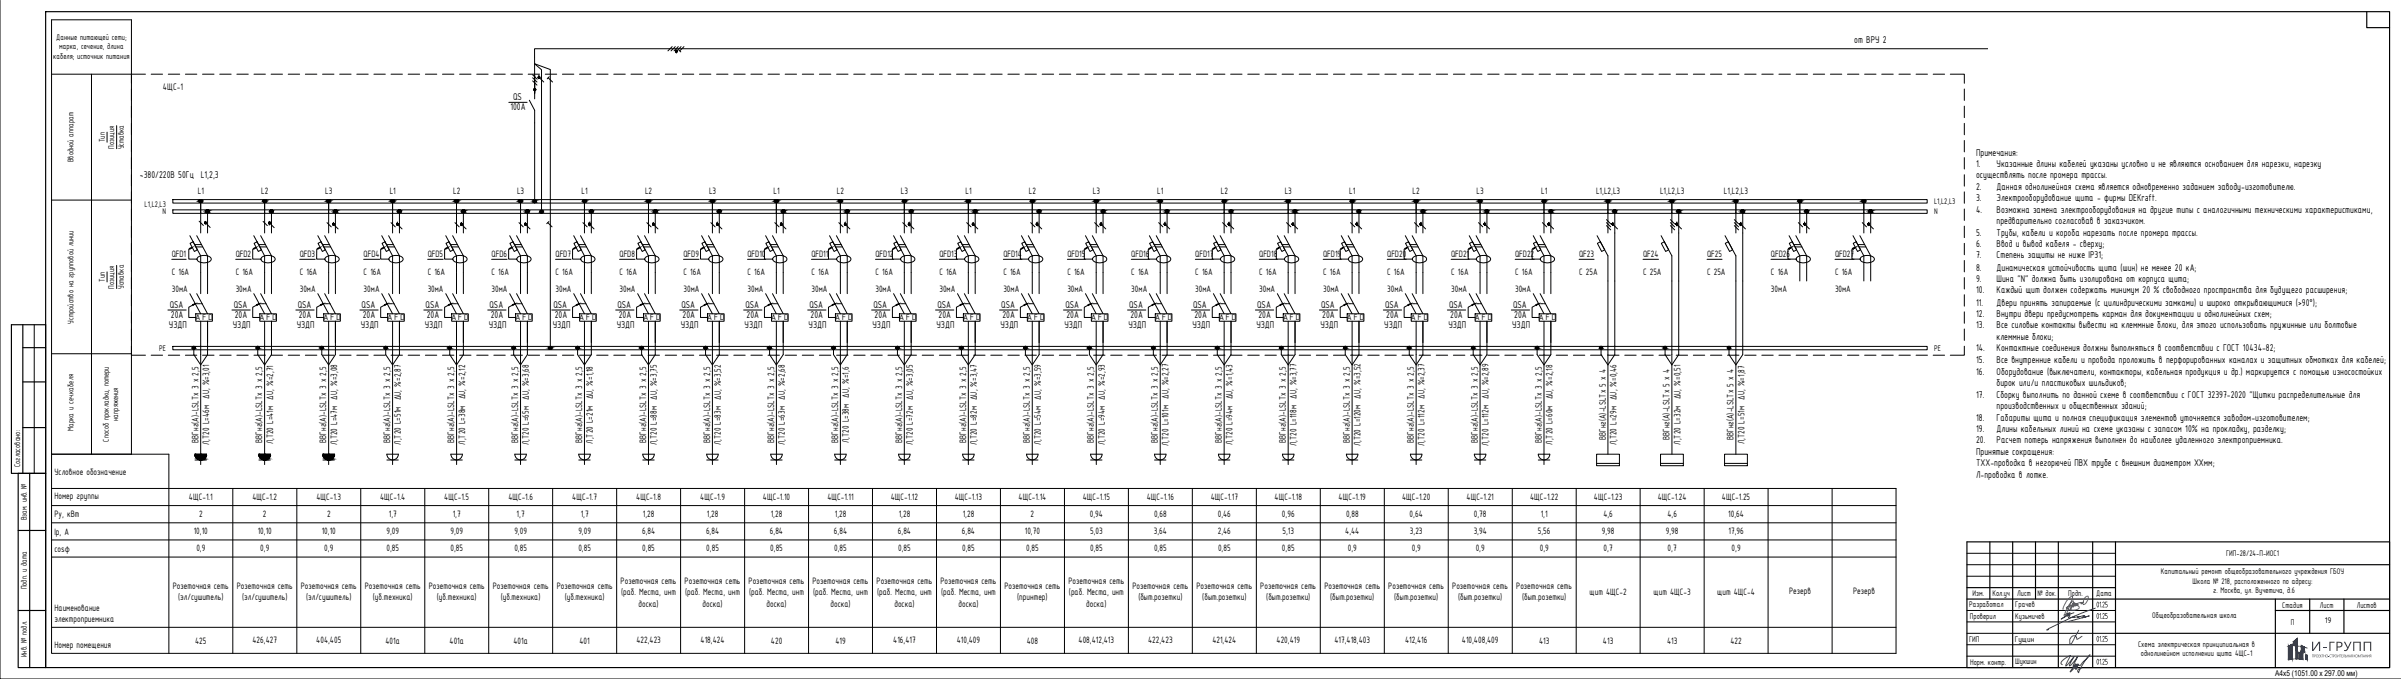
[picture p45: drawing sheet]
<svg xmlns="http://www.w3.org/2000/svg" width="1051mm" height="297mm" viewBox="0 0 1051 297" stroke-linecap="round" stroke-linejoin="round" font-family="sans-serif">
<defs><g id="words">
<text font-size="5.6" fill="#193153" x="1019" y="284.8">ГРУПП</text>
<g font-size="4.7">
<text x="811.6" y="19">от ВРУ 2</text>
<text x="224.6" y="43.6">QS</text>
<text x="223.4" y="48.3">100A</text>
<text x="865" y="68.1">Примечания:</text>
<text x="61.2" y="78">~380/220В 50Гц L1,2,3</text>
<text x="865" y="73.1">1.</text>
<text x="873.9" y="73.1">Указанные длины кабелей указаны условно и не являются основанием для нарезки, нарезку</text>
<text x="865" y="78">осуществлять после промера трассы.</text>
<text x="865" y="83">2.</text>
<text x="873.9" y="83">Данная однолинейная схема является одновременно заданием заводу-изготовителю.</text>
<text x="865" y="88.1">3.</text>
<text x="873.9" y="88.1">Электрооборудование щита - фирмы DEKraft.</text>
<text x="865" y="93.1">4.</text>
<text x="873.9" y="93.1">Возможна замена электрооборудования на другие типы с аналогичными техническими характеристиками,</text>
<text x="873.9" y="98.1">предварительно согласовав в заказчиком.</text>
<text x="865" y="103.1">5.</text>
<text x="873.9" y="103.1">Трубы, кабели и короба нарезать после промера трассы.</text>
<text x="865" y="108.1">6.</text>
<text x="865" y="113.1">7.</text>
<text x="873.9" y="108.1">Ввод и вывод кабеля - сверху;</text>
<text x="873.9" y="113.1">Степень защиты не ниже IP31;</text>
<text x="865" y="118.3">8.</text>
<text x="873.9" y="118.3">Динамическая устойчивость щита (шин) не менее 20 кА;</text>
<text x="865" y="123.4">9.</text>
<text x="873.9" y="123.4">Шина &quot;N&quot; должна быть изолирована от корпуса щита;</text>
<text x="865" y="128.4">10.</text>
<text x="873.9" y="128.4">Каждый щит должен содержать минимум 20 % свободного пространства для будущего расширения;</text>
<text x="74.3" y="134.5">QSA</text>
<text x="102.3" y="134.5">QSA</text>
<text x="130.3" y="134.5">QSA</text>
<text x="158.3" y="134.5">QSA</text>
<text x="186.3" y="134.5">QSA</text>
<text x="214.3" y="134.5">QSA</text>
<text x="242.3" y="134.5">QSA</text>
<text x="270.3" y="134.5">QSA</text>
<text x="298.3" y="134.5">QSA</text>
<text x="326.3" y="134.5">QSA</text>
<text x="354.3" y="134.5">QSA</text>
<text x="382.3" y="134.5">QSA</text>
<text x="410.3" y="134.5">QSA</text>
<text x="438.3" y="134.5">QSA</text>
<text x="466.3" y="134.5">QSA</text>
<text x="494.3" y="134.5">QSA</text>
<text x="522.3" y="134.5">QSA</text>
<text x="550.3" y="134.5">QSA</text>
<text x="578.3" y="134.5">QSA</text>
<text x="606.3" y="134.5">QSA</text>
<text x="634.3" y="134.5">QSA</text>
<text x="662.3" y="134.5">QSA</text>
<text x="865" y="133.7">11.</text>
<text x="873.9" y="133.7">Двери принять запираемые (с цилиндрическими замками) и широко открывающимися (&gt;90°);</text>
<text x="74" y="143.3">УЗДП</text>
<text x="74.8" y="139.1">20A</text>
<text x="101.9" y="143.3">УЗДП</text>
<text x="102.8" y="139.1">20A</text>
<text x="129.9" y="143.3">УЗДП</text>
<text x="130.8" y="139.1">20A</text>
<text x="157.9" y="143.3">УЗДП</text>
<text x="158.8" y="139.1">20A</text>
<text x="185.9" y="143.3">УЗДП</text>
<text x="186.8" y="139.1">20A</text>
<text x="214" y="143.3">УЗДП</text>
<text x="214.8" y="139.1">20A</text>
<text x="241.9" y="143.3">УЗДП</text>
<text x="242.8" y="139.1">20A</text>
<text x="269.9" y="143.3">УЗДП</text>
<text x="270.8" y="139.1">20A</text>
<text x="297.9" y="143.3">УЗДП</text>
<text x="298.8" y="139.1">20A</text>
<text x="325.9" y="143.3">УЗДП</text>
<text x="326.8" y="139.1">20A</text>
<text x="353.9" y="143.3">УЗДП</text>
<text x="354.8" y="139.1">20A</text>
<text x="381.9" y="143.3">УЗДП</text>
<text x="382.8" y="139.1">20A</text>
<text x="410" y="143.3">УЗДП</text>
<text x="410.8" y="139.1">20A</text>
<text x="437.9" y="143.3">УЗДП</text>
<text x="438.8" y="139.1">20A</text>
<text x="465.9" y="143.3">УЗДП</text>
<text x="466.8" y="139.1">20A</text>
<text x="493.9" y="143.3">УЗДП</text>
<text x="494.8" y="139.1">20A</text>
<text x="521.9" y="143.3">УЗДП</text>
<text x="522.8" y="139.1">20A</text>
<text x="550" y="143.3">УЗДП</text>
<text x="550.8" y="139.1">20A</text>
<text x="577.9" y="143.3">УЗДП</text>
<text x="578.8" y="139.1">20A</text>
<text x="605.9" y="143.3">УЗДП</text>
<text x="606.8" y="139.1">20A</text>
<text x="633.9" y="143.3">УЗДП</text>
<text x="634.8" y="139.1">20A</text>
<text x="661.9" y="143.3">УЗДП</text>
<text x="662.8" y="139.1">20A</text>
<text x="865" y="138.7">12.</text>
<text x="865" y="143.7">13.</text>
<text x="873.9" y="138.7">Внутри двери предусмотреть карман для документации и однолинейных схем;</text>
<text x="873.9" y="143.7">Все силовые контакты вывести на клеммные блоки, для этого использовать пружинные или болтовые</text>
<text x="873.9" y="148.7">клеммные блоки;</text>
<text x="865" y="153.7">14.</text>
<text x="873.9" y="153.7">Контактные соединения должны выполняться в соответствии с ГОСТ 10434-82;</text>
<text x="865" y="158.7">15.</text>
<text x="873.9" y="158.7">Все внутренние кабели и провода проложить в перфорированных каналах и защитных обмотках для кабелей;</text>
<text x="865" y="164">16.</text>
<text x="873.9" y="164">Оборудование (выключатели, контакторы, кабельная продукция и др.) маркируется с помощью износостойких</text>
<text x="865" y="174">17.</text>
<text x="873.9" y="169">бирок или/и пластиковых шильдиков;</text>
<text x="873.9" y="174">Сборку выполнить по данной схеме в соответствии с ГОСТ 32397-2020 &quot;Щитки распределительные для</text>
<text x="873.9" y="179">производственных и общественных зданий;</text>
<text x="865" y="184">18.</text>
<text x="873.9" y="184">Габариты щита и полная спецификация элементов уточняется заводом-изготовителем;</text>
<text x="865" y="189">19.</text>
<text x="873.9" y="189">Длины кабельных линий на схеме указаны с запасом 10% на прокладку, разделку;</text>
<text x="865" y="194">20.</text>
<text x="873.9" y="194">Расчет потерь напряжения выполнен до наиболее удаленного электроприемника.</text>
<text x="865" y="199">Принятые сокращения:</text>
<text x="865" y="204">ТХХ-проводка в негорючей ПВХ трубе с внешним диаметром ХХмм;</text>
<text x="865" y="209">Л-проводка в лотке.</text>
</g>
<text font-size="4.5" x="71.3" y="39.4">4ЩС-1</text>
<g font-size="4.4">
<text x="86.6" y="85">L1</text>
<text x="114.3" y="85">L2</text>
<text x="142.3" y="85">L3</text>
<text x="170.6" y="85">L1</text>
<text x="198.3" y="85">L2</text>
<text x="226.3" y="85">L3</text>
<text x="254.6" y="85">L1</text>
<text x="282.3" y="85">L2</text>
<text x="310.3" y="85">L3</text>
<text x="338.5" y="85">L1</text>
<text x="366.3" y="85">L2</text>
<text x="394.3" y="85">L3</text>
<text x="422.6" y="85">L1</text>
<text x="450.3" y="85">L2</text>
<text x="478.3" y="85">L3</text>
<text x="506.6" y="85">L1</text>
<text x="534.3" y="85">L2</text>
<text x="562.3" y="85">L3</text>
<text x="590.5" y="85">L1</text>
<text x="618.3" y="85">L2</text>
<text x="646.3" y="85">L3</text>
<text x="674.5" y="85">L1</text>
<text x="698.6" y="84.7">L1,L2,L3</text>
<text x="726.6" y="84.7">L1,L2,L3</text>
<text x="754.6" y="84.7">L1,L2,L3</text>
<text x="75.2" y="112.3">QFD1</text>
<text x="103.2" y="112.3">QFD2</text>
<text x="131.2" y="112.3">QFD3</text>
<text x="159.2" y="112.3">QFD4</text>
<text x="187.2" y="112.3">QFD5</text>
<text x="215.2" y="112.3">QFD6</text>
<text x="243.2" y="112.3">QFD7</text>
<text x="271.2" y="112.3">QFD8</text>
<text x="299.2" y="112.3">QFD9</text>
<text x="327.2" y="112.3">QFD10</text>
<text x="355.2" y="112.3">QFD11</text>
<text x="383.2" y="112.3">QFD12</text>
<text x="411.2" y="112.3">QFD13</text>
<text x="439.2" y="112.3">QFD14</text>
<text x="467.2" y="112.3">QFD15</text>
<text x="495.2" y="112.3">QFD16</text>
<text x="523.2" y="112.3">QFD17</text>
<text x="551.2" y="112.3">QFD18</text>
<text x="579.2" y="112.3">QFD19</text>
<text x="607.2" y="112.3">QFD20</text>
<text x="635.2" y="112.3">QFD21</text>
<text x="663.2" y="112.3">QFD22</text>
<text x="691.2" y="112.3">QF23</text>
<text x="719.2" y="112.3">QF24</text>
<text x="747.2" y="112.3">QF25</text>
<text x="775.2" y="112.3">QFD26</text>
<text x="803.2" y="112.3">QFD27</text>
<text x="75.2" y="120.4">C 16A</text>
<text x="103.2" y="120.4">C 16A</text>
<text x="131.2" y="120.4">C 16A</text>
<text x="159.2" y="120.4">C 16A</text>
<text x="187.2" y="120.4">C 16A</text>
<text x="215.2" y="120.4">C 16A</text>
<text x="243.2" y="120.4">C 16A</text>
<text x="271.2" y="120.4">C 16A</text>
<text x="299.2" y="120.4">C 16A</text>
<text x="327.2" y="120.4">C 16A</text>
<text x="355.2" y="120.4">C 16A</text>
<text x="383.2" y="120.4">C 16A</text>
<text x="411.2" y="120.4">C 16A</text>
<text x="439.2" y="120.4">C 16A</text>
<text x="467.2" y="120.4">C 16A</text>
<text x="495.2" y="120.4">C 16A</text>
<text x="523.2" y="120.4">C 16A</text>
<text x="551.2" y="120.4">C 16A</text>
<text x="579.2" y="120.4">C 16A</text>
<text x="607.2" y="120.4">C 16A</text>
<text x="635.2" y="120.4">C 16A</text>
<text x="663.2" y="120.4">C 16A</text>
<text x="691.2" y="120.4">C 25A</text>
<text x="719.2" y="120.4">C 25A</text>
<text x="747.2" y="120.4">C 25A</text>
<text x="775.2" y="120.4">C 16A</text>
<text x="803.2" y="120.4">C 16A</text>
<text x="75.2" y="127.9">30мА</text>
<text x="103.2" y="127.9">30мА</text>
<text x="131.2" y="127.9">30мА</text>
<text x="159.2" y="127.9">30мА</text>
<text x="187.2" y="127.9">30мА</text>
<text x="215.2" y="127.9">30мА</text>
<text x="243.2" y="127.9">30мА</text>
<text x="271.2" y="127.9">30мА</text>
<text x="299.2" y="127.9">30мА</text>
<text x="327.2" y="127.9">30мА</text>
<text x="355.2" y="127.9">30мА</text>
<text x="383.2" y="127.9">30мА</text>
<text x="411.2" y="127.9">30мА</text>
<text x="439.2" y="127.9">30мА</text>
<text x="467.2" y="127.9">30мА</text>
<text x="495.2" y="127.9">30мА</text>
<text x="523.2" y="127.9">30мА</text>
<text x="551.2" y="127.9">30мА</text>
<text x="579.2" y="127.9">30мА</text>
<text x="607.2" y="127.9">30мА</text>
<text x="635.2" y="127.9">30мА</text>
<text x="663.2" y="127.9">30мА</text>
<text x="775.2" y="127.9">30мА</text>
<text x="803.2" y="127.9">30мА</text>
<text x="86.8" y="193.7" transform="rotate(-90 86.8 193.7)">ВВГнг(А)-LSLTx 3 x 2,5</text>
<text x="91.5" y="194.6" transform="rotate(-90 91.5 194.6)">Л,Т20 L=46м ∆U, %=3,01</text>
<text x="114.8" y="193.7" transform="rotate(-90 114.8 193.7)">ВВГнг(А)-LSLTx 3 x 2,5</text>
<text x="119.5" y="194.4" transform="rotate(-90 119.5 194.4)">Л,Т20 L=41м ∆U, %=2,71</text>
<text x="142.8" y="193.7" transform="rotate(-90 142.8 193.7)">ВВГнг(А)-LSLTx 3 x 2,5</text>
<text x="147.5" y="194.8" transform="rotate(-90 147.5 194.8)">Л,Т20 L=47м ∆U, %=3,08</text>
<text x="170.8" y="193.7" transform="rotate(-90 170.8 193.7)">ВВГнг(А)-LSLTx 3 x 2,5</text>
<text x="175.5" y="194.5" transform="rotate(-90 175.5 194.5)">Л,Т20 L=51м ∆U, %=2,87</text>
<text x="198.8" y="193.7" transform="rotate(-90 198.8 193.7)">ВВГнг(А)-LSLTx 3 x 2,5</text>
<text x="203.5" y="194.5" transform="rotate(-90 203.5 194.5)">Л,Т20 L=38м ∆U, %=2,12</text>
<text x="226.8" y="193.7" transform="rotate(-90 226.8 193.7)">ВВГнг(А)-LSLTx 3 x 2,5</text>
<text x="231.5" y="194.7" transform="rotate(-90 231.5 194.7)">Л,Т20 L=65м ∆U, %=3,68</text>
<text x="254.8" y="193.7" transform="rotate(-90 254.8 193.7)">ВВГнг(А)-LSLTx 3 x 2,5</text>
<text x="259.5" y="194" transform="rotate(-90 259.5 194)">Л,Т20 L=21м ∆U, %=1,18</text>
<text x="282.8" y="193.7" transform="rotate(-90 282.8 193.7)">ВВГнг(А)-LSLTx 3 x 2,5</text>
<text x="287.5" y="194.7" transform="rotate(-90 287.5 194.7)">Л,Т20 L=88м ∆U, %=3,75</text>
<text x="310.8" y="193.7" transform="rotate(-90 310.8 193.7)">ВВГнг(А)-LSLTx 3 x 2,5</text>
<text x="315.5" y="194.7" transform="rotate(-90 315.5 194.7)">Л,Т20 L=83м ∆U, %=3,52</text>
<text x="338.8" y="193.7" transform="rotate(-90 338.8 193.7)">ВВГнг(А)-LSLTx 3 x 2,5</text>
<text x="343.5" y="194.7" transform="rotate(-90 343.5 194.7)">Л,Т20 L=63м ∆U, %=2,68</text>
<text x="366.8" y="193.7" transform="rotate(-90 366.8 193.7)">ВВГнг(А)-LSLTx 3 x 2,5</text>
<text x="371.5" y="193.7" transform="rotate(-90 371.5 193.7)">Л,Т20 L=38м ∆U, %=1,6</text>
<text x="394.8" y="193.7" transform="rotate(-90 394.8 193.7)">ВВГнг(А)-LSLTx 3 x 2,5</text>
<text x="399.5" y="194.7" transform="rotate(-90 399.5 194.7)">Л,Т20 L=72м ∆U, %=3,05</text>
<text x="422.8" y="193.7" transform="rotate(-90 422.8 193.7)">ВВГнг(А)-LSLTx 3 x 2,5</text>
<text x="427.5" y="194.8" transform="rotate(-90 427.5 194.8)">Л,Т20 L=82м ∆U, %=3,47</text>
<text x="450.8" y="193.7" transform="rotate(-90 450.8 193.7)">ВВГнг(А)-LSLTx 3 x 2,5</text>
<text x="455.5" y="194.8" transform="rotate(-90 455.5 194.8)">Л,Т20 L=54м ∆U, %=3,59</text>
<text x="478.8" y="193.7" transform="rotate(-90 478.8 193.7)">ВВГнг(А)-LSLTx 3 x 2,5</text>
<text x="483.5" y="194.8" transform="rotate(-90 483.5 194.8)">Л,Т20 L=94м ∆U, %=2,93</text>
<text x="506.8" y="193.7" transform="rotate(-90 506.8 193.7)">ВВГнг(А)-LSLTx 3 x 2,5</text>
<text x="511.5" y="195.1" transform="rotate(-90 511.5 195.1)">Л,Т20 L=101м ∆U, %=2,27</text>
<text x="534.8" y="193.7" transform="rotate(-90 534.8 193.7)">ВВГнг(А)-LSLTx 3 x 2,5</text>
<text x="539.5" y="194.7" transform="rotate(-90 539.5 194.7)">Л,Т20 L=94м ∆U, %=1,43</text>
<text x="562.8" y="193.7" transform="rotate(-90 562.8 193.7)">ВВГнг(А)-LSLTx 3 x 2,5</text>
<text x="567.5" y="195.1" transform="rotate(-90 567.5 195.1)">Л,Т20 L=118м ∆U, %=3,77</text>
<text x="590.8" y="193.7" transform="rotate(-90 590.8 193.7)">ВВГнг(А)-LSLTx 3 x 2,5</text>
<text x="595.5" y="195.3" transform="rotate(-90 595.5 195.3)">Л,Т20 L=120м ∆U, %=3,52</text>
<text x="618.8" y="193.7" transform="rotate(-90 618.8 193.7)">ВВГнг(А)-LSLTx 3 x 2,5</text>
<text x="623.5" y="195.1" transform="rotate(-90 623.5 195.1)">Л,Т20 L=112м ∆U, %=2,37</text>
<text x="646.8" y="193.7" transform="rotate(-90 646.8 193.7)">ВВГнг(А)-LSLTx 3 x 2,5</text>
<text x="651.5" y="195.1" transform="rotate(-90 651.5 195.1)">Л,Т20 L=112м ∆U, %=2,89</text>
<text x="674.8" y="193.7" transform="rotate(-90 674.8 193.7)">ВВГнг(А)-LSLTx 3 x 2,5</text>
<text x="679.5" y="194.5" transform="rotate(-90 679.5 194.5)">Л,Т20 L=60м ∆U, %=2,18</text>
<text x="702.8" y="192.6" transform="rotate(-90 702.8 192.6)">ВВГнг(А)-LSLTx 5 x 4</text>
<text x="707.5" y="194.8" transform="rotate(-90 707.5 194.8)">Л,Т20 L=29м ∆U, %=0,46</text>
<text x="730.8" y="192.6" transform="rotate(-90 730.8 192.6)">ВВГнг(А)-LSLTx 5 x 4</text>
<text x="735.5" y="194.5" transform="rotate(-90 735.5 194.5)">Л,Т20 L=32м ∆U, %=0,51</text>
<text x="758.8" y="192.6" transform="rotate(-90 758.8 192.6)">ВВГнг(А)-LSLTx 5 x 4</text>
<text x="763.5" y="194.3" transform="rotate(-90 763.5 194.3)">Л,Т20 L=51м ∆U, %=1,87</text>
<text x="23.8" y="207.6">Условное обозначение</text>
<text x="23.8" y="218.4">Номер группы</text>
<text x="82.7" y="218.6">4ЩС-1.1</text>
<text x="110.5" y="218.6">4ЩС-1.2</text>
<text x="138.5" y="218.6">4ЩС-1.3</text>
<text x="166.4" y="218.6">4ЩС-1.4</text>
<text x="194.5" y="218.6">4ЩС-1.5</text>
<text x="222.5" y="218.6">4ЩС-1.6</text>
<text x="250.5" y="218.6">4ЩС-1.7</text>
<text x="278.5" y="218.6">4ЩС-1.8</text>
<text x="306.5" y="218.6">4ЩС-1.9</text>
<text x="333.9" y="218.6">4ЩС-1.10</text>
<text x="362.2" y="218.6">4ЩС-1.11</text>
<text x="389.9" y="218.6">4ЩС-1.12</text>
<text x="417.9" y="218.6">4ЩС-1.13</text>
<text x="445.8" y="218.6">4ЩС-1.14</text>
<text x="473.9" y="218.6">4ЩС-1.15</text>
<text x="501.9" y="218.6">4ЩС-1.16</text>
<text x="529.9" y="218.6">4ЩС-1.17</text>
<text x="557.9" y="218.6">4ЩС-1.18</text>
<text x="585.9" y="218.6">4ЩС-1.19</text>
<text x="613.7" y="218.6">4ЩС-1.20</text>
<text x="641.9" y="218.6">4ЩС-1.21</text>
<text x="669.7" y="218.6">4ЩС-1.22</text>
<text x="697.7" y="218.6">4ЩС-1.23</text>
<text x="725.6" y="218.6">4ЩС-1.24</text>
<text x="753.7" y="218.6">4ЩС-1.25</text>
<text x="23.8" y="226.3">Py, кВт</text>
<text x="87.1" y="226.3">2</text>
<text x="115.1" y="226.3">2</text>
<text x="143.1" y="226.3">2</text>
<text x="170.2" y="226.1">1,7</text>
<text x="198.2" y="226.1">1,7</text>
<text x="226.1" y="226.1">1,7</text>
<text x="254.2" y="226.1">1,7</text>
<text x="281.4" y="226.1">1,28</text>
<text x="309.4" y="226.1">1,28</text>
<text x="337.4" y="226.1">1,28</text>
<text x="365.4" y="226.1">1,28</text>
<text x="393.4" y="226.1">1,28</text>
<text x="421.4" y="226.1">1,28</text>
<text x="451.1" y="226.3">2</text>
<text x="477" y="226.1">0,94</text>
<text x="505.1" y="226.1">0,68</text>
<text x="533" y="226.1">0,46</text>
<text x="561.1" y="226.1">0,96</text>
<text x="589.2" y="226.1">0,88</text>
<text x="617" y="226.1">0,64</text>
<text x="645.1" y="226.1">0,78</text>
<text x="674.4" y="226.1">1,1</text>
<text x="701.8" y="226.1">4,6</text>
<text x="729.8" y="226.1">4,6</text>
<text x="756.5" y="226.1">10,64</text>
<text x="23.8" y="233.8">Ip, А</text>
<text x="84.8" y="233.6">10,10</text>
<text x="112.8" y="233.6">10,10</text>
<text x="140.8" y="233.6">10,10</text>
<text x="169.2" y="233.6">9,09</text>
<text x="197.1" y="233.6">9,09</text>
<text x="225.1" y="233.6">9,09</text>
<text x="253.2" y="233.6">9,09</text>
<text x="281.1" y="233.6">6,84</text>
<text x="309" y="233.6">6,84</text>
<text x="337" y="233.6">6,84</text>
<text x="365" y="233.6">6,84</text>
<text x="393" y="233.6">6,84</text>
<text x="421" y="233.6">6,84</text>
<text x="448.6" y="233.6">10,70</text>
<text x="477.1" y="233.6">5,03</text>
<text x="505" y="233.6">3,64</text>
<text x="533" y="233.6">2,46</text>
<text x="561.4" y="233.6">5,13</text>
<text x="588.8" y="233.6">4,44</text>
<text x="617.1" y="233.6">3,23</text>
<text x="645" y="233.6">3,94</text>
<text x="673.1" y="233.6">5,56</text>
<text x="701.1" y="233.6">9,98</text>
<text x="729.1" y="233.6">9,98</text>
<text x="756.6" y="233.6">17,96</text>
<text x="23.8" y="241.3">cosφ</text>
<text x="85.9" y="241.1">0,9</text>
<text x="113.9" y="241.1">0,9</text>
<text x="141.9" y="241.1">0,9</text>
<text x="169.2" y="241.1">0,85</text>
<text x="197.1" y="241.1">0,85</text>
<text x="225.1" y="241.1">0,85</text>
<text x="253.2" y="241.1">0,85</text>
<text x="281.1" y="241.1">0,85</text>
<text x="309.2" y="241.1">0,85</text>
<text x="337.1" y="241.1">0,85</text>
<text x="365.1" y="241.1">0,85</text>
<text x="393.1" y="241.1">0,85</text>
<text x="421.1" y="241.1">0,85</text>
<text x="449.2" y="241.1">0,85</text>
<text x="477.1" y="241.1">0,85</text>
<text x="505.1" y="241.1">0,85</text>
<text x="533.1" y="241.1">0,85</text>
<text x="561.1" y="241.1">0,85</text>
<text x="589.9" y="241.1">0,9</text>
<text x="617.9" y="241.1">0,9</text>
<text x="645.9" y="241.1">0,9</text>
<text x="673.9" y="241.1">0,9</text>
<text x="701.9" y="241.1">0,7</text>
<text x="729.9" y="241.1">0,7</text>
<text x="757.9" y="241.1">0,9</text>
<text x="75.6" y="257.6">Розеточная сеть</text>
<text x="103.7" y="257.6">Розеточная сеть</text>
<text x="131.7" y="257.6">Розеточная сеть</text>
<text x="159.7" y="257.6">Розеточная сеть</text>
<text x="187.7" y="257.6">Розеточная сеть</text>
<text x="215.6" y="257.6">Розеточная сеть</text>
<text x="243.7" y="257.6">Розеточная сеть</text>
<text x="271.7" y="255.3">Розеточная сеть</text>
<text x="299.7" y="255.3">Розеточная сеть</text>
<text x="327.7" y="255.3">Розеточная сеть</text>
<text x="355.6" y="255.3">Розеточная сеть</text>
<text x="383.7" y="255.3">Розеточная сеть</text>
<text x="411.6" y="255.3">Розеточная сеть</text>
<text x="439.7" y="257.6">Розеточная сеть</text>
<text x="467.7" y="255.3">Розеточная сеть</text>
<text x="495.6" y="257.6">Розеточная сеть</text>
<text x="523.7" y="257.6">Розеточная сеть</text>
<text x="551.6" y="257.6">Розеточная сеть</text>
<text x="579.7" y="257.6">Розеточная сеть</text>
<text x="607.7" y="257.6">Розеточная сеть</text>
<text x="635.6" y="257.6">Розеточная сеть</text>
<text x="663.7" y="257.6">Розеточная сеть</text>
<text x="78" y="262.5">(эл/сушитель)</text>
<text x="106" y="262.5">(эл/сушитель)</text>
<text x="134" y="262.5">(эл/сушитель)</text>
<text x="163.2" y="262.5">(уб.техника)</text>
<text x="191.2" y="262.5">(уб.техника)</text>
<text x="219.2" y="262.5">(уб.техника)</text>
<text x="247.2" y="262.5">(уб.техника)</text>
<text x="271.9" y="260.3">(раб. Места, инт</text>
<text x="299.9" y="260.3">(раб. Места, инт</text>
<text x="327.9" y="260.3">(раб. Места, инт</text>
<text x="355.9" y="260.3">(раб. Места, инт</text>
<text x="383.9" y="260.3">(раб. Места, инт</text>
<text x="411.9" y="260.3">(раб. Места, инт</text>
<text x="445.3" y="262.5">(принтер)</text>
<text x="467.9" y="260.3">(раб. Места, инт</text>
<text x="498.3" y="262.5">(быт.розетки)</text>
<text x="526.2" y="262.5">(быт.розетки)</text>
<text x="554.3" y="262.5">(быт.розетки)</text>
<text x="582.3" y="262.5">(быт.розетки)</text>
<text x="610.2" y="262.5">(быт.розетки)</text>
<text x="638.3" y="262.5">(быт.розетки)</text>
<text x="666.2" y="262.5">(быт.розетки)</text>
<text x="695.8" y="260.2">щит 4ЩС-2</text>
<text x="723.8" y="260.2">щит 4ЩС-3</text>
<text x="751.7" y="260.2">щит 4ЩС-4</text>
<text x="783.1" y="260">Резерв</text>
<text x="811.1" y="260">Резерв</text>
<text x="23.8" y="267.4">Наименование</text>
<text x="279.5" y="265.3">доска)</text>
<text x="307.5" y="265.3">доска)</text>
<text x="335.5" y="265.3">доска)</text>
<text x="363.5" y="265.3">доска)</text>
<text x="391.5" y="265.3">доска)</text>
<text x="419.5" y="265.3">доска)</text>
<text x="475.5" y="265.3">доска)</text>
<text x="23.8" y="272.1">электроприемника</text>
<text x="85.4" y="281.5">425</text>
<text x="110.5" y="281.2">426,427</text>
<text x="138.4" y="281.2">404,405</text>
<text x="168.7" y="281.5">401а</text>
<text x="196.8" y="281.5">401а</text>
<text x="224.7" y="281.5">401а</text>
<text x="253.7" y="281.5">401</text>
<text x="278.6" y="281.2">422,423</text>
<text x="306.7" y="281.2">418,424</text>
<text x="337.4" y="281.5">420</text>
<text x="365.6" y="281.5">419</text>
<text x="391" y="281.2">416,417</text>
<text x="418.8" y="281.2">410,409</text>
<text x="449.4" y="281.5">408</text>
<text x="472.1" y="281.2">408,412,413</text>
<text x="502.5" y="281.2">422,423</text>
<text x="530.6" y="281.2">421,424</text>
<text x="558.8" y="281.2">420,419</text>
<text x="584.1" y="281.2">417,418,403</text>
<text x="615" y="281.2">412,416</text>
<text x="639.9" y="281.2">410,408,409</text>
<text x="673.7" y="281.5">413</text>
<text x="701.6" y="281.5">413</text>
<text x="729.7" y="281.5">413</text>
<text x="757.4" y="281.5">422</text>
<text x="23.8" y="283.4">Номер помещения</text>
</g>
<g font-size="3.9">
<text x="24.6" y="17.4">Данные питающей сети;</text>
<text x="26" y="21.6">марка, сечение, длина</text>
<text x="23.3" y="25.7">кабеля; источник питания</text>
<text x="45.9" y="62.2" transform="rotate(-90 45.9 62.2)">Тип</text>
<text x="50" y="65.1" transform="rotate(-90 50 65.1)">Позиция</text>
<text x="54.2" y="65.3" transform="rotate(-90 54.2 65.3)">Уставка</text>
<text x="32.2" y="71" transform="rotate(-90 32.2 71)">Вводной аппарат</text>
<text x="846.5" y="89.3">L1,L2,L3</text>
<text x="63.3" y="90.6">L1,L2,L3</text>
<text x="71.1" y="93.4">N</text>
<text x="846.5" y="93.4">N</text>
<text x="45.9" y="123.3" transform="rotate(-90 45.9 123.3)">Тип</text>
<text x="50" y="126.2" transform="rotate(-90 50 126.2)">Позиция</text>
<text x="54.2" y="126.4" transform="rotate(-90 54.2 126.4)">Уставка</text>
<text x="32.2" y="141.5" transform="rotate(-90 32.2 141.5)">Устройство на групповой линии</text>
<text x="85.3" y="140.1">AFD</text>
<text x="113.3" y="140.1">AFD</text>
<text x="141.3" y="140.1">AFD</text>
<text x="169.3" y="140.1">AFD</text>
<text x="197.3" y="140.1">AFD</text>
<text x="225.3" y="140.1">AFD</text>
<text x="253.3" y="140.1">AFD</text>
<text x="281.3" y="140.1">AFD</text>
<text x="309.3" y="140.1">AFD</text>
<text x="337.3" y="140.1">AFD</text>
<text x="365.3" y="140.1">AFD</text>
<text x="393.3" y="140.1">AFD</text>
<text x="421.3" y="140.1">AFD</text>
<text x="449.3" y="140.1">AFD</text>
<text x="477.3" y="140.1">AFD</text>
<text x="505.3" y="140.1">AFD</text>
<text x="533.3" y="140.1">AFD</text>
<text x="561.3" y="140.1">AFD</text>
<text x="589.3" y="140.1">AFD</text>
<text x="617.3" y="140.1">AFD</text>
<text x="645.3" y="140.1">AFD</text>
<text x="673.3" y="140.1">AFD</text>
<text x="69.7" y="153.5">PE</text>
<text x="846.5" y="153.5">PE</text>
<text x="51.8" y="184.1" transform="rotate(-90 51.8 184.1)">напряжения</text>
<text x="32.2" y="188.4" transform="rotate(-90 32.2 188.4)">Марка и сеч.кабеля</text>
<text x="47.6" y="193.2" transform="rotate(-90 47.6 193.2)">Способ прокладки, потери</text>
<text x="8.8" y="204.3" transform="rotate(-90 8.8 204.3)">Согласовано:</text>
<text x="11.7" y="227.7" transform="rotate(-90 11.7 227.7)">Взам. инв. №</text>
<text x="974.3" y="243.4">ГИП-28/24-П-ИОС1</text>
<text x="945.8" y="251.3">Капитальный ремонт общеобразовательного учреждения ГБОУ</text>
<text x="11.7" y="257.9" transform="rotate(-90 11.7 257.9)">Подп. и дата</text>
<text x="959.7" y="255.4">Школа № 218, расположенного по адресу:</text>
<text x="863.4" y="260.8">Изм.</text>
<text x="872.1" y="260.8">Кол.уч</text>
<text x="882.9" y="260.8">Лист</text>
<text x="891.8" y="260.8">№ док.</text>
<text x="905.3" y="260.8">Подп.</text>
<text x="917.5" y="260.6">Дата</text>
<text x="968.8" y="259.6">г. Москва, ул. Вучетича, д.6</text>
<text x="861.9" y="265.6">Разработал</text>
<text x="882.1" y="265.7">Грачев</text>
<text x="917.5" y="265.7">01.25</text>
<text x="998.9" y="265.8">Стадия</text>
<text x="1015.4" y="265.8">Лист</text>
<text x="1031.5" y="265.8">Листов</text>
<text x="862.2" y="270.9">Проверил</text>
<text x="882.1" y="270.7">Кузьмичев</text>
<text x="917.5" y="270.7">01.25</text>
<text x="942" y="270.3">Общеобразовательная школа</text>
<text x="1002.7" y="273.3">П</text>
<text x="1017.6" y="272.4">19</text>
<text x="861.9" y="280.9">ГИП</text>
<text x="881.9" y="280.7">Гущин</text>
<text x="917.5" y="280.7">01.25</text>
<text x="11.7" y="287.6" transform="rotate(-90 11.7 287.6)">Инв. № подл.</text>
<text x="935.9" y="283">Схема электрическая принципиальная в</text>
<text x="937.1" y="287.2">однолинейном исполнении щита 4ЩС-1</text>
<text x="862.3" y="290.8">Норм. контр.</text>
<text x="882.1" y="290.6">Шукшин</text>
<text x="917.5" y="290.7">01.25</text>
</g>
<text font-size="3.5" x="995.8" y="295.8">A4x5 (1051.00 х 297.00 мм)</text>
</g></defs>
<!-- layer: 0 -->
<g fill="none" stroke="#000" stroke-width=".44">
<path d="M0 .1v296.9h1050.9M22.6 8.7h34.9v190h-34.9zM22.6 32.5h41.1M40 32.5v166.2M66.2 32.5h5M73.7 32.5h5M81.2 32.5h4.9M88.6 32.5h5.1M96.2 32.5h5M103.7 32.5h5M111.2 32.5h5M118.7 32.5h5"/>
<path d="M126.2 32.5h4.9M133.6 32.5h5.1M141.2 32.5h5M148.7 32.5h5M156.2 32.5h5M163.7 32.5h5M171.2 32.5h4.9M178.6 32.5h5.1M186.2 32.5h5M193.7 32.5h5M201.2 32.5h5M208.7 32.5h5"/>
<path d="M216.2 32.5h4.9M223.6 32.5h5.1M231.2 32.5h5M233.1 32.7l1.9 1.9M233.1 34l1.9 1.9M233.1 35.4l1.9 1.8M234 33.1v10.2M236.1 34l1.9 1.9M238.7 32.5h5M239.9 34l2 1.9M240.4 33.6l-.9 .9M246.2 32.5h5"/>
<path d="M253.7 32.5h5M261.2 32.5h4.9M268.6 32.5h5.1M276.2 32.5h5M283.7 32.5h5M291.2 32.5h5M294.2 20.4l-1.8 1.9M295.6 20.4l-1.9 1.9M296.9 20.4l-1.9 1.9M297.1 21.8l.9 .9M298.1 20.4l-1.9 1.9M298.7 32.5h5"/>
<path d="M299.4 20.4l-1.9 1.9M306.2 32.5h4.9M313.6 32.5h5M321.2 32.5h5M328.7 32.5h5M336.2 32.5h5M343.7 32.5h5M351.2 32.5h5M358.6 32.5h5M366.2 32.5h5M373.7 32.5h5M381.2 32.5h5"/>
<path d="M388.7 32.5h5M396.2 32.5h5M403.6 32.5h5M411.2 32.5h5M418.7 32.5h5M426.2 32.5h5M433.7 32.5h5M441.2 32.5h5M448.6 32.5h5M456.1 32.5h5.1M463.7 32.5h5M471.2 32.5h5"/>
<path d="M478.7 32.5h5M486.2 32.5h5M493.6 32.5h5M501.1 32.5h5.1M508.7 32.5h5M516.2 32.5h5M523.7 32.5h5M531.2 32.5h5M538.6 32.5h5M546.1 32.5h5.1M553.7 32.5h5M561.2 32.5h5"/>
<path d="M568.7 32.5h5M576.2 32.5h5M583.6 32.5h5M591.1 32.5h5.1M598.7 32.5h5M606.2 32.5h5M613.7 32.5h5M621.2 32.5h5M628.6 32.5h5M636.1 32.5h5.1M643.7 32.5h5M651.2 32.5h5"/>
<path d="M658.7 32.5h5M666.2 32.5h5M673.7 32.5h4.9M681.1 32.5h5M688.7 32.5h5M696.2 32.5h5M703.7 32.5h5M711.2 32.5h5M718.7 32.5h4.9M726.1 32.5h5M733.7 32.5h5M741.2 32.5h5"/>
<path d="M748.7 32.5h5M756.2 32.5h5M763.7 32.5h4.9M771.1 32.5h5M778.6 32.5h5.1M786.2 32.5h5M793.7 32.5h5M801.2 32.5h5M808.7 32.5h4.9M816.1 32.5h5M823.6 32.5h5.1M831.2 32.5h5"/>
<path d="M838.7 32.5h5M846.2 32.5h5M853.7 32.5h6.1v3.9M859.8 38.9v5M870.1 21.3h-636.1v19.7M46.9 57.8v4.4M51.1 55v10.1M222.7 44.8h8M231.7 43.8l2.3 4.4v40.1M859.8 46.4v5.1M859.8 54v5M859.8 61.5v4.9"/>
<path d="M859.8 68.9v5M859.8 76.4v5M22.6 87.5h34.9M75.6 87.3h767.9v1.5h-767.9zM75.6 91.8h767.9v1.5h-767.9zM87.2 96.8l1.8 1.8M87.8 88v13.9M90.1 97.6l1.9 1.9M90.8 92.4v9.5M115.1 96.8l1.9 1.9M115.8 88v13.9M118.2 97.7l1.8 1.9"/>
<path d="M118.8 92.4v9.5M143.1 97.4l1.9 1.9M143.8 88v13.9M146.1 98.3l1.9 1.8M146.8 92.4v9.5M171.2 97.4l1.8 1.9M171.8 88v13.9M174.1 98.3l1.9 1.8M174.8 92.4v9.5M199.1 97.4l1.9 1.9M199.8 88v13.9M202.1 98.3l1.9 1.8"/>
<path d="M202.8 92.4v9.5M227.2 97.4l1.8 1.9M227.8 88v13.9M230.1 98.3l1.9 1.8M230.8 92.4v9.5M237 92.8v-62.3l-3-2.6 6.9 2.5v121.9M239.8 97.4l1.8 1.9M240.2 96.9l-.9 1M255.1 97.4l1.9 1.9M255.8 88v13.9M258.1 98.3l1.9 1.8M258.8 92.4v9.5"/>
<path d="M283.1 97.4l1.9 1.9M283.8 88v13.9M286.1 98.3l1.9 1.8M286.8 92.4v9.5M311.1 97.4l1.9 1.9M311.8 88v13.9M314.1 98.3l1.9 1.8M314.8 92.4v9.5M339.1 97.4l1.9 1.9M339.8 88v13.9M342.1 98.3l1.9 1.8M342.8 92.4v9.5"/>
<path d="M367.2 97.4l1.8 1.9M367.8 88v13.9M370.1 98.3l1.9 1.8M370.8 92.4v9.5M395.1 97.4l1.9 1.9M395.8 88v13.9M398.1 98.3l1.9 1.8M398.8 92.4v9.5M423.1 97.4l1.9 1.9M423.8 88v13.9M426.1 98.3l1.9 1.8M426.8 92.4v9.5"/>
<path d="M451.1 97.4l1.9 1.9M451.8 88v13.9M454.1 98.3l1.9 1.8M454.8 92.4v9.5M479.1 97.4l1.9 1.9M479.8 88v13.9M482.1 98.3l1.9 1.8M482.8 92.4v9.5M507.2 97.4l1.8 1.9M507.8 88v13.9M510.1 98.3l1.9 1.8M510.8 92.4v9.5"/>
<path d="M535.1 97.4l1.9 1.9M535.8 88v13.9M538.1 98.3l1.9 1.8M538.8 92.4v9.5M563.1 97.4l1.9 1.9M563.8 88v13.9M566.1 98.3l1.9 1.8M566.8 92.4v9.5M591.1 97.4l1.9 1.9M591.8 88v13.9M594.1 98.3l1.9 1.8M594.8 92.4v9.5"/>
<path d="M619.1 97.4l1.9 1.9M619.8 88v13.9M622.1 98.3l1.9 1.8M622.8 92.4v9.5M647.1 97.4l1.9 1.9M647.8 88v13.9M650.1 98.3l1.9 1.8M650.8 92.4v9.5M675.1 97.4l1.9 1.9M675.8 88v13.9M678.1 98.3l1.9 1.8M678.8 92.4v9.5"/>
<path d="M703.2 96.1l1.8 1.8M703.2 97.4l1.8 1.9M703.2 98.7l1.8 1.9M703.8 88v13.9M706.1 98.3l1.9 1.8M706.8 92.4v62.7l-3 4.5-3-4.5v-3M731.1 96.1l1.9 1.8M731.1 97.4l1.9 1.9M731.1 98.7l1.9 1.9M731.8 88v13.9M734.1 98.3l1.9 1.8M734.8 92.4v62.7l-3 4.5-3-4.5v-3"/>
<path d="M759.1 96.1l1.9 1.8M759.1 97.4l1.9 1.9M759.1 98.7l1.9 1.9M759.8 88v13.9M762.1 98.3l1.9 1.8M762.8 92.4v62.7l-3 4.5-3-4.5v-3M787.1 97.4l1.9 1.9M787.8 88v13.9M790.1 98.3l1.9 1.8M790.8 92.4v9.5M815.1 97.4l1.9 1.9M815.8 88v13.9"/>
<path d="M818.1 98.3l1.9 1.8M818.8 92.4v9.5M859.8 83.9v5M859.8 91.4v5M859.8 98.9v5.1M46.9 118.9v4.4M51.1 116.1v10.1M75.2 113.4h6.3M83.1 103.1l4.7 8.8v16.6M83.2 106.5l1.3-.7 1.9 3.5-1.3 .7zM84.2 108.2l-1.6 .8v4.4h3.6M85.2 107h3"/>
<path d="M85.7 108h3M86.1 103.1l4.7 8.8v16.6M86.7 112.5a4.4 4.4 0 0 1 5.8 .7 2.94 2.94 0 0 1-3.9 1.7 1.75 1.75 0 0 1-2.2-2.1zM103.2 113.4h6.7M111.1 103.1l4.7 8.8v16.6M111.2 106.5l1.3-.7 1.9 3.5-1.3 .7zM112.1 108.2l-1.5 .8v4.4h3.6M113.2 107h3M113.7 108h3.1M114.1 103.1l4.7 8.8v16.6M114.7 112.5a4.4 4.4 0 0 1 5.7 .7 2.94 2.94 0 0 1-3.8 1.7 1.75 1.75 0 0 1-2.2-2.1zM131.2 113.4h6.8"/>
<path d="M139.1 103.1l4.7 8.8v16.6M139.2 106.5l1.3-.7 1.9 3.5-1.3 .7zM140.2 108.2l-1.6 .8v4.4h3.6M141.2 107h3M141.7 108h3M142.1 103.1l4.7 8.8v16.6M142.4 112.8a4.3 4.3 0 0 1 6.1 .4 3.2 3.2 0 0 1-4.5 1.6 1.5 1.5 0 0 1-1.6-2zM159.2 113.4h7M167.1 103.1l4.7 8.8v16.6M167.2 106.5l1.3-.7 1.9 3.5-1.3 .7zM168.1 108.2l-1.5 .8v4.4h3.6M169.2 107h3"/>
<path d="M169.7 108h3M170.1 103.1l4.7 8.8v16.6M170.7 112.5a4.4 4.4 0 0 1 5.7 .7 2.94 2.94 0 0 1-3.8 1.7 1.75 1.75 0 0 1-2.2-2.1zM187.2 113.4h6.8M195.1 103.1l4.7 8.8v16.6M195.2 106.5l1.3-.7 1.9 3.5-1.3 .7zM196.1 108.2l-1.5 .8v4.4h3.6M197.2 107h3M197.7 108h3M198.1 103.1l4.7 8.8v16.6M198.4 112.8a4.2 4.2 0 0 1 6 .4 2.94 2.94 0 0 1-3.8 1.7 1.79 1.79 0 0 1-2.2-2.1zM215.2 113.4h6.8"/>
<path d="M223.1 103.1l4.7 8.8v16.6M223.2 106.5l1.3-.7 1.9 3.5-1.3 .7zM224.2 108.2l-1.6 .8v4.4h3.6M225.2 107h3M225.7 108h3M226.1 103.1l4.7 8.8v16.6M226.7 112.5a4.4 4.4 0 0 1 5.8 .7 2.94 2.94 0 0 1-3.9 1.7 1.75 1.75 0 0 1-2.2-2.1zM243.2 113.4h6.7M251.1 103.1l4.7 8.8v16.6M251.2 106.5l1.3-.7 1.9 3.5-1.3 .7zM252.1 108.2l-1.5 .8v4.4h3.6M253.2 107h3"/>
<path d="M253.7 108h3.1M254.1 103.1l4.7 8.8v16.6M254.7 112.5a4.4 4.4 0 0 1 5.7 .7 2.94 2.94 0 0 1-3.8 1.7 1.75 1.75 0 0 1-2.2-2.1zM271.2 113.4h6.8M279.1 103.1l4.7 8.8v16.6M279.2 106.5l1.3-.7 1.9 3.5-1.3 .7zM280.2 108.2l-1.6 .8v4.4h3.6M281.2 107h3M281.7 108h3M282.1 103.1l4.7 8.8v16.6M282.4 112.8a4.3 4.3 0 0 1 6.1 .4 3.2 3.2 0 0 1-4.5 1.6 1.5 1.5 0 0 1-1.6-2zM299.2 113.4h6.7"/>
<path d="M307.1 103.1l4.7 8.8v16.6M307.2 106.5l1.3-.7 1.9 3.5-1.3 .7zM308.1 108.2l-1.5 .8v4.4h3.6M309.2 107h3M309.8 108h2.9M310.1 103.1l4.7 8.8v16.6M310.7 112.5a4.4 4.4 0 0 1 5.7 .7 2.94 2.94 0 0 1-3.8 1.7 1.75 1.75 0 0 1-2.2-2.1zM327.2 113.4h7.9M335.1 103.1l4.7 8.8v16.6M335.2 106.5l1.3-.7 1.9 3.5-1.3 .7zM336.1 108.2l-1.5 .8v4.4h3.6M337.2 107h3"/>
<path d="M337.7 108h3M338.1 103.1l4.7 8.8v16.6M338.4 112.8a4.2 4.2 0 0 1 6 .4 2.94 2.94 0 0 1-3.8 1.7 1.79 1.79 0 0 1-2.2-2.1zM355.2 113.4h7.4M363.1 103.1l4.7 8.8v16.6M363.2 106.5l1.3-.7 1.9 3.5-1.3 .7zM364.2 108.2l-1.6 .8v4.4h3.6M365.2 107h3M365.7 108h3M366.1 103.1l4.7 8.8v16.6M366.7 112.5a4.4 4.4 0 0 1 5.7 .7 2.94 2.94 0 0 1-3.8 1.7 1.75 1.75 0 0 1-2.2-2.1zM383.2 113.4h7.9"/>
<path d="M391.1 103.1l4.7 8.8v16.6M391.2 106.5l1.3-.7 1.9 3.5-1.3 .7zM392.1 108.2l-1.5 .8v4.4h3.6M393.2 107h3M393.7 108h3M394.1 103.1l4.7 8.8v16.6M394.4 112.8a4.2 4.2 0 0 1 6 .4 2.94 2.94 0 0 1-3.8 1.7 1.79 1.79 0 0 1-2.2-2.1zM411.2 113.4h7.9M419.1 103.1l4.7 8.8v16.6M419.2 106.5l1.3-.7 1.9 3.5-1.3 .7zM420.2 108.2l-1.6 .8v4.4h3.6M421.2 107h3"/>
<path d="M421.7 108h3M422.1 103.1l4.7 8.8v16.6M422.7 112.5a4.4 4.4 0 0 1 5.8 .7 3.2 3.2 0 0 1-4.5 1.6 1.44 1.44 0 0 1-1.5-.7 1.44 1.44 0 0 1 .2-1.6zM439.2 113.4h8.1M447.1 103.1l4.7 8.8v16.6M447.2 106.5l1.3-.7 1.9 3.5-1.3 .7zM448.1 108.2l-1.5 .8v4.4h3.6M449.2 107h3M449.7 108h3M450.1 103.1l4.7 8.8v16.6M450.7 112.5a4.4 4.4 0 0 1 5.7 .7 2.94 2.94 0 0 1-3.8 1.7 1.75 1.75 0 0 1-2.2-2.1zM467.2 113.4h7.9"/>
<path d="M475.1 103.1l4.7 8.8v16.6M475.2 106.5l1.3-.7 1.9 3.5-1.3 .7zM476.1 108.2l-1.5 .8v4.4h3.6M477.2 107h3M477.7 108h3M478.1 103.1l4.7 8.8v16.6M478.4 112.8a4.2 4.2 0 0 1 6 .4 2.94 2.94 0 0 1-3.8 1.7 1.79 1.79 0 0 1-2.2-2.1zM495.2 113.4h7.9M503.1 103.1l4.7 8.8v16.6M503.2 106.5l1.3-.7 1.9 3.5-1.3 .7zM504.1 108.2l-1.5 .8v4.4h3.6M505.2 107h3"/>
<path d="M505.7 108h3M506.1 103.1l4.7 8.8v16.6M506.7 112.5a4.4 4.4 0 0 1 5.7 .7 2.94 2.94 0 0 1-3.8 1.7 1.75 1.75 0 0 1-2.2-2.1zM523.2 113.4h7.9M531.1 103.1l4.7 8.8v16.6M531.2 106.5l1.3-.7 1.9 3.5-1.3 .7zM532.1 108.2l-1.5 .8v4.4h3.6M533.2 107h3M533.7 108h3M534.1 103.1l4.7 8.8v16.6M534.4 112.8a4.2 4.2 0 0 1 6 .4 2.94 2.94 0 0 1-3.8 1.7 1.79 1.79 0 0 1-2.2-2.1zM551.2 113.4h7.9"/>
<path d="M559.1 103.1l4.7 8.8v16.6M559.2 106.5l1.3-.7 1.9 3.5-1.3 .7zM560.2 108.2l-1.6 .8v4.4h3.6M561.2 107h3M561.7 108h3M562.1 103.1l4.7 8.8v16.6M562.7 112.5a4.4 4.4 0 0 1 5.8 .7 3.2 3.2 0 0 1-4.5 1.6 1.44 1.44 0 0 1-1.5-.7 1.44 1.44 0 0 1 .2-1.6zM579.2 113.4h7.9M587.1 103.1l4.7 8.8v16.6M587.2 106.5l1.3-.7 1.9 3.5-1.3 .7zM588.1 108.2l-1.5 .8v4.4h3.6M589.2 107h3"/>
<path d="M589.7 108h3M590.1 103.1l4.7 8.8v16.6M590.7 112.5a4.4 4.4 0 0 1 5.7 .7 2.94 2.94 0 0 1-3.8 1.7 1.75 1.75 0 0 1-2.2-2.1zM607.2 113.4h8.3M615.1 103.1l4.7 8.8v16.6M615.2 106.5l1.3-.7 1.9 3.5-1.3 .7zM616.1 108.2l-1.5 .8v4.4h3.6M617.2 107h3M617.7 108h3M618.1 103.1l4.7 8.8v16.6M618.4 112.8a4.2 4.2 0 0 1 6 .4 2.92 2.92 0 0 1-3.8 1.7 1.8 1.8 0 0 1-2.2-2.1zM635.2 113.4h7.9"/>
<path d="M643.1 103.1l4.7 8.8v16.6M643.2 106.5l1.3-.7 1.9 3.5-1.3 .7zM644.1 108.2l-1.5 .8v4.4h3.6M645.2 107h3M645.7 108h3M646.1 103.1l4.7 8.8v16.6M646.7 112.5a4.4 4.4 0 0 1 5.7 .7 2.94 2.94 0 0 1-3.8 1.7 1.75 1.75 0 0 1-2.2-2.1zM663.2 113.4h8.3M671.1 103.1l4.7 8.8v16.6M671.2 106.5l1.3-.7 1.9 3.5-1.3 .7zM672.1 108.2l-1.5 .8v4.4h3.6M673.2 107h3"/>
<path d="M673.7 108h3M674.1 103.1l4.7 8.8v16.6M674.4 112.8a4.2 4.2 0 0 1 6 .4 2.94 2.94 0 0 1-3.8 1.7 1.79 1.79 0 0 1-2.2-2.1zM691.2 113.4h6.5M699.1 103.1l4.7 8.8v86.8M699.2 106.5l1.3-.7 1.9 3.5-1.4 .7zM719.2 113.4h6.7M727.1 103.1l4.7 8.8v86.8M727.2 106.5l1.3-.7 1.9 3.5-1.3 .7zM747.2 113.4h6.5M755.1 103.1l4.7 8.8v86.8M755.1 106.5l1.4-.7 1.9 3.5-1.4 .7z"/>
<path d="M775.2 113.4h8.3M783.1 103.1l4.7 8.8v11M783.2 106.5l1.3-.7 1.9 3.5-1.3 .7zM784.1 108.2l-1.5 .8v4.4h3.6M785.2 107h3M785.7 108h3M786 103.1l4.8 8.8v11M786.4 112.8a4.2 4.2 0 0 1 6 .4 2.94 2.94 0 0 1-3.9 1.7 1.79 1.79 0 0 1-2.1-2.1zM803.2 113.4h8.3M811.1 103.1l4.7 8.8v11M811.1 106.5l1.4-.7 1.9 3.5-1.3 .7zM812.1 108.2l-1.5 .8v4.4h3.6"/>
<path d="M813.1 107h3M813.7 108h3M814.1 103.1l4.7 8.8v11M814.7 112.5a4.4 4.4 0 0 1 5.7 .7 3.2 3.2 0 0 1-4.4 1.6 1.44 1.44 0 0 1-1.5-.7 1.44 1.44 0 0 1 .2-1.6zM859.8 106.5v4.9M859.8 113.9v5M73.5 135.6h8M83.1 128.5l4.7 8.8M85.7 137.3h7.3v3.2h-7.3zM86.1 132.9h-.6l-2.9 1.5v4.5h3.1M86.1 128.5l4.7 8.8M86.4 132.9h1.2"/>
<path d="M87.9 132.9h.6M101.5 135.6h8M111.1 128.5l4.7 8.8M113.7 137.3h7.3v3.2h-7.3zM114 132.9h-.5l-2.9 1.5v4.5h3.1M114.1 128.5l4.7 8.8M114.4 132.9h1.2M115.9 132.9h.6M129.5 135.6h8M139.1 128.5l4.7 8.8M141.7 137.3h7.3v3.2h-7.3zM142.1 132.9h-.6l-2.9 1.5v4.5h3.1"/>
<path d="M142.1 128.5l4.7 8.8M142.4 132.9h1.2M143.8 132.9h.7M157.5 135.6h8M167.1 128.5l4.7 8.8M169.7 137.3h7.3v3.2h-7.3zM170.1 132.9h-.6l-2.9 1.5v4.5h3.1M170.1 128.5l4.7 8.8M170.3 132.9h1.3M171.9 132.9h.6M185.5 135.6h8M195.1 128.5l4.7 8.8"/>
<path d="M197.7 137.3h7.3v3.2h-7.3zM198.1 132.9h-.6l-2.9 1.5v4.5h3.1M198.1 128.5l4.7 8.8M198.4 132.9h1.2M199.9 132.9h.5M213.5 135.6h8M223.1 128.5l4.7 8.8M225.7 137.3h7.3v3.2h-7.3zM226.1 132.9h-.6l-2.9 1.5v4.5h3.1M226.1 128.5l4.7 8.8M226.4 132.9h1.2M227.9 132.9h.6"/>
<path d="M241.5 135.6h8M251.1 128.5l4.7 8.8M253.7 137.3h7.3v3.2h-7.3zM254.1 132.9h-.7l-2.8 1.5v4.5h3.1M254.1 128.5l4.7 8.8M254.4 132.9h1.2M255.9 132.9h.6M269.5 135.6h8M279.1 128.5l4.7 8.8M281.7 137.3h7.3v3.2h-7.3zM282.1 132.9h-.6l-2.9 1.5v4.5h3.1M282.1 128.5l4.7 8.8"/>
<path d="M282.4 132.9h1.1M283.8 132.9h.7M297.5 135.6h8M307.1 128.5l4.7 8.8M309.7 137.3h7.2v3.2h-7.2zM310 132.9h-.5l-2.9 1.5v4.5h3.1M310.1 128.5l4.7 8.8M310.3 132.9h1.3M311.9 132.9h.6M325.5 135.6h8M335.1 128.5l4.7 8.8M337.7 137.3h7.3v3.2h-7.3z"/>
<path d="M338.1 132.9h-.6l-2.9 1.5v4.5h3.1M338.1 128.5l4.7 8.8M338.4 132.9h1.2M339.9 132.9h.5M353.5 135.6h8M363.1 128.5l4.7 8.8M365.7 137.3h7.3v3.2h-7.3zM366.1 132.9h-.6l-2.9 1.5v4.5h3.1M366.1 128.5l4.7 8.8M366.4 132.9h1.2M367.9 132.9h.6M381.5 135.6h8"/>
<path d="M391.1 128.5l4.7 8.8M393.7 137.3h7.3v3.2h-7.3zM394.1 132.9h-.7l-2.8 1.5v4.5h3.1M394.1 128.5l4.7 8.8M394.4 132.9h1.2M395.9 132.9h.6M409.5 135.6h8M419.1 128.5l4.7 8.8M421.7 137.3h7.3v3.2h-7.3zM422.1 132.9h-.6l-2.9 1.5v4.5h3.1M422.1 128.5l4.7 8.8M422.4 132.9h1.1"/>
<path d="M423.9 132.9h.6M437.5 135.6h8M447.1 128.5l4.7 8.8M449.7 137.3h7.3v3.2h-7.3zM450 132.9h-.5l-2.9 1.5v4.5h3.1M450.1 128.5l4.7 8.8M450.3 132.9h1.3M451.9 132.9h.6M465.5 135.6h8M475.1 128.5l4.7 8.8M477.7 137.3h7.3v3.2h-7.3zM478.1 132.9h-.6l-2.9 1.5v4.5h3.1"/>
<path d="M478.1 128.5l4.7 8.8M478.4 132.9h1.2M479.8 132.9h.6M493.5 135.6h8M503.1 128.5l4.7 8.8M505.7 137.3h7.3v3.2h-7.3zM506.1 132.9h-.6l-2.9 1.5v4.5h3.1M506.1 128.5l4.7 8.8M506.3 132.9h1.3M507.9 132.9h.6M521.5 135.6h8M531.1 128.5l4.7 8.8"/>
<path d="M533.7 137.3h7.3v3.2h-7.3zM534.1 132.9h-.7l-2.8 1.5v4.5h3.1M534.1 128.5l4.7 8.8M534.4 132.9h1.2M535.9 132.9h.5M549.5 135.6h8M559.1 128.5l4.7 8.8M561.7 137.3h7.3v3.2h-7.3zM562.1 132.9h-.6l-2.9 1.5v4.5h3.1M562.1 128.5l4.7 8.8M562.4 132.9h1.1M563.9 132.9h.6"/>
<path d="M577.5 135.6h8M587.1 128.5l4.7 8.8M589.7 137.3h7.3v3.2h-7.3zM590 132.9h-.6l-2.8 1.5v4.5h3.1M590.1 128.5l4.7 8.8M590.4 132.9h1.2M591.9 132.9h.6M605.5 135.6h8M615.1 128.5l4.7 8.8M617.7 137.3h7.3v3.2h-7.3zM618.1 132.9h-.6l-2.9 1.5v4.5h3.1M618.1 128.5l4.7 8.8"/>
<path d="M618.4 132.9h1.1M619.8 132.9h.7M633.5 135.6h8M643.1 128.5l4.7 8.8M645.7 137.3h7.2v3.2h-7.2zM646 132.9h-.5l-2.9 1.5v4.5h3.1M646.1 128.5l4.7 8.8M646.3 132.9h1.3M647.9 132.9h.6M661.5 135.6h8M671.1 128.5l4.7 8.8M673.7 137.3h7.3v3.2h-7.3z"/>
<path d="M674.1 132.9h-.7l-2.8 1.5v4.5h3.1M674.1 128.5l4.7 8.8M674.4 132.9h1.2M675.9 132.9h.5M859.8 121.4v5M859.8 128.9v5M859.8 136.4v5M15 142.1v65M22.6 154.8h34.9M57.5 151.4v4h6.2M66.2 155.4h5M73.7 155.4h5"/>
<path d="M75.6 151.5h767.9v1.5h-767.9zM81.2 155.4h4.9M87.8 140.5v58.2M88.6 155.4h5.1M90.8 140.5v14.6l-3 4.5-3-4.5v-3M96.2 155.4h5M103.7 155.4h5M111.2 155.4h5M115.8 140.5v58.2M118.7 155.4h5M118.8 140.5v14.6l-3 4.5-3-4.5v-3M126.2 155.4h4.9"/>
<path d="M133.6 155.4h5.1M141.2 155.4h5M143.8 140.5v58.2M146.8 140.5v14.6l-3 4.5-3-4.5v-3M148.7 155.4h5M156.2 155.4h5M163.7 155.4h5M171.2 155.4h4.9M171.8 140.5v62.7M174.8 140.5v14.6l-3 4.5-3-4.5v-3M178.6 155.4h5.1M186.2 155.4h5"/>
<path d="M193.7 155.4h5M199.8 140.5l.1 62.7M201.2 155.4h5M202.8 140.5v14.6l-3 4.5-3-4.5v-3M208.7 155.4h5M216.2 155.4h4.9M223.6 155.4h5.1M227.8 140.5v62.7M230.8 140.5v14.6l-3 4.5-3-4.5v-3M231.2 155.4h5M238.7 155.4h5M246.2 155.4h5"/>
<path d="M253.7 155.4h5M255.8 140.5v62.7M258.8 140.5v14.6l-3 4.5-3-4.5v-3M261.2 155.4h4.9M268.6 155.4h5.1M276.2 155.4h5M283.7 155.4h5M283.8 140.5v62.7M286.8 140.5v14.6l-3 4.5-3-4.5v-3M291.2 155.4h5M298.7 155.4h5M306.2 155.4h4.9"/>
<path d="M311.8 140.5v62.7M313.6 155.4h5M314.8 140.5v14.6l-3 4.5-3-4.5v-3M321.2 155.4h5M328.7 155.4h5M336.2 155.4h5M339.8 140.5l.1 62.7M342.8 140.5v14.6l-3 4.5-3-4.5v-3M343.7 155.4h5M351.2 155.4h5M358.6 155.4h5M366.2 155.4h5"/>
<path d="M367.8 140.5v62.7M370.8 140.5v14.6l-3 4.5-3-4.5v-3M373.7 155.4h5M381.2 155.4h5M388.7 155.4h5M395.8 140.5v62.7M396.2 155.4h5M398.8 140.5v14.6l-3 4.5-3-4.5v-3M403.6 155.4h5M411.2 155.4h5M418.7 155.4h5M423.8 140.5v62.7"/>
<path d="M426.2 155.4h5M426.8 140.5v14.6l-3 4.5-3-4.5v-3M433.7 155.4h5M441.2 155.4h5M448.6 155.4h5M451.8 140.5v62.7M454.8 140.5v14.6l-3 4.5-3-4.5v-3M456.1 155.4h5.1M463.7 155.4h5M471.2 155.4h5M478.7 155.4h5M479.8 140.5v62.7"/>
<path d="M482.8 140.5v14.6l-3 4.5-3-4.5v-3M486.2 155.4h5M493.6 155.4h5M501.1 155.4h5.1M507.8 140.5v62.7M508.7 155.4h5M510.8 140.5v14.6l-3 4.5-3-4.5v-3M516.2 155.4h5M523.7 155.4h5M531.2 155.4h5M535.8 140.5v62.7M538.6 155.4h5"/>
<path d="M538.8 140.5v14.6l-3 4.5-3-4.5v-3M546.1 155.4h5.1M553.7 155.4h5M561.2 155.4h5M563.8 140.5v62.7M566.8 140.5v14.6l-3 4.5-3-4.5v-3M568.7 155.4h5M576.2 155.4h5M583.6 155.4h5M591.1 155.4h5.1M591.8 140.5v62.7M594.8 140.5v14.6l-3 4.5-3-4.5v-3"/>
<path d="M598.7 155.4h5M606.2 155.4h5M613.7 155.4h5M619.8 140.5v62.7M621.2 155.4h5M622.8 140.5v14.6l-3 4.5-3-4.5v-3M628.6 155.4h5M636.1 155.4h5.1M643.7 155.4h5M647.8 140.5v62.7M650.8 140.5v14.6l-3 4.5-3-4.5v-3M651.2 155.4h5"/>
<path d="M658.7 155.4h5M666.2 155.4h5M673.7 155.4h4.9M675.8 140.5v62.7M678.8 140.5v14.6l-3 4.5-3-4.5v-3M681.1 155.4h5M688.7 155.4h5M696.2 155.4h5M703.7 155.4h5M711.2 155.4h5M718.7 155.4h4.9M726.1 155.4h5"/>
<path d="M733.7 155.4h5M741.2 155.4h5M748.7 155.4h5M756.2 155.4h5M763.7 155.4h4.9M771.1 155.4h5M778.6 155.4h5.1M786.2 155.4h5M793.7 155.4h5M801.2 155.4h5M808.7 155.4h4.9M816.1 155.4h5"/>
<path d="M823.6 155.4h5.1M831.2 155.4h5M838.7 155.4h5M846.2 155.4h5M859.8 151.5v3.9h-6.1M859.8 143.9v5M85.3 198.7h5.1a2.52 2.52 0 0 1-2.5 2.5 2.52 2.52 0 0 1-2.6-2.5zM118.4 198.7a2.52 2.52 0 0 1-2.6 2.5 2.52 2.52 0 0 1-2.5-2.5h5M146.4 198.7a2.52 2.52 0 0 1-2.5 2.5 2.52 2.52 0 0 1-2.5-2.5h4.9M174.4 198.7a2.52 2.52 0 0 1-2.5 2.5 2.52 2.52 0 0 1-2.6-2.5h5M197.3 198.7h5.1M197.4 198.7a2.52 2.52 0 0 0 2.5 2.5 2.52 2.52 0 0 0 2.5-2.5"/>
<path d="M225.3 198.7h5.1a2.52 2.52 0 0 1-2.5 2.5 2.52 2.52 0 0 1-2.6-2.5zM253.3 198.7h5.1a2.52 2.52 0 0 1-2.6 2.5 2.52 2.52 0 0 1-2.5-2.5zM281.3 198.7h5.1a2.52 2.52 0 0 1-2.5 2.5 2.52 2.52 0 0 1-2.6-2.5zM314.4 198.7a2.52 2.52 0 0 1-2.6 2.5 2.52 2.52 0 0 1-2.5-2.5h5M337.4 198.7h5a2.52 2.52 0 0 1-2.5 2.5 2.52 2.52 0 0 1-2.5-2.5zM370.4 198.7a2.52 2.52 0 0 1-2.5 2.5 2.52 2.52 0 0 1-2.6-2.5h5M393.3 198.7h5.1a2.52 2.52 0 0 1-2.6 2.5 2.52 2.52 0 0 1-2.5-2.5zM426.4 198.7a2.52 2.52 0 0 1-2.5 2.5 2.52 2.52 0 0 1-2.6-2.5h5M449.3 198.7h5.1a2.52 2.52 0 0 1-2.6 2.5 2.52 2.52 0 0 1-2.5-2.5zM477.4 198.7h5a2.52 2.52 0 0 1-2.5 2.5 2.52 2.52 0 0 1-2.5-2.5zM505.3 198.7h5.1a2.52 2.52 0 0 1-2.5 2.5 2.52 2.52 0 0 1-2.6-2.5zM538.4 198.7a2.52 2.52 0 0 1-2.6 2.5 2.52 2.52 0 0 1-2.5-2.5h5"/>
<path d="M561.3 198.7h5.1a2.52 2.52 0 0 1-2.5 2.5 2.52 2.52 0 0 1-2.6-2.5zM594.4 198.7a2.52 2.52 0 0 1-2.6 2.5 2.52 2.52 0 0 1-2.5-2.5h5M622.4 198.7a2.52 2.52 0 0 1-2.5 2.5 2.52 2.52 0 0 1-2.6-2.5h5M645.3 198.7h5.1a2.52 2.52 0 0 1-2.6 2.5 2.52 2.52 0 0 1-2.5-2.5zM673.3 198.7h5a2.52 2.52 0 0 1-2.5 2.5 2.52 2.52 0 0 1-2.5-2.5zM698.8 198.7h10v5h-10zM726.8 198.7h10v5h-10zM754.8 198.7h10v5h-10zM22.6 213.7h807.3v72.1h-807.3v-87.1h51.3v87.1M85.3 201.2h5M87.8 201.2v2M101.9 213.7v72.1"/>
<path d="M113.3 201.2h5M115.8 201.2v2M129.9 213.7v72.1M141.4 201.2h4.9M143.8 201.2v2M157.9 213.7v72.1M169.3 201.2h5M185.9 213.7v72.1M197.3 201.2h5.1M213.9 213.7v72.1M225.3 201.2h5M241.9 213.7v72.1"/>
<path d="M253.3 201.2h5M269.9 213.7v72.1M281.3 201.2h5M297.9 213.7v72.1M309.3 201.2h5M325.9 213.7v72.1M337.4 201.2h4.9M353.9 213.7v72.1M365.3 201.2h5M381.9 213.7v72.1M393.3 201.2h5M409.9 213.7v72.1"/>
<path d="M421.3 201.2h5M437.9 213.7v72.1M449.3 201.2h5M465.9 213.7v72.1M477.4 201.2h4.9M493.9 213.7v72.1M505.3 201.2h5M521.9 213.7v72.1M533.3 201.2h5M549.9 213.7v72.1M561.3 201.2h5M577.9 213.7v72.1"/>
<path d="M589.3 201.2h5M605.9 213.7v72.1M617.3 201.2h5M633.9 213.7v72.1M645.3 201.2h5M661.9 213.7v72.1M673.3 201.2h5M689.9 213.7v72.1M698.8 202.7h10M717.9 213.7v72.1M726.8 202.7h10M745.9 213.7v72.1"/>
<path d="M754.8 202.7h10M773.9 213.7v72.1M801.9 213.7v72.1M22.6 221.2h807.3M22.6 228.7h807.3M22.6 236.2h807.3M22.6 243.7h807.3M860.9 242h65.1M860.9 247h65.1M860.9 252.1h65.1M22.6 274.4h807.3M860.9 267.1h65.1"/>
<path d="M860.9 272.1h65.1M860.9 277.1h65.1M860.9 282.1h65.1M860.9 287h65.1"/>
<circle cx="234" cy="39.2" r=".49"/>
<circle cx="235.9" cy="33.8" r=".32"/>
<circle cx="296.1" cy="22.4" r=".32"/>
<circle cx="87.9" cy="87.9" r=".61"/>
<circle cx="89.9" cy="97.4" r=".32"/>
<circle cx="90.9" cy="92.4" r=".61"/>
<circle cx="115.8" cy="87.9" r=".61"/>
<circle cx="117.9" cy="97.5" r=".32"/>
<circle cx="118.9" cy="92.4" r=".61"/>
<circle cx="143.9" cy="87.9" r=".61"/>
<circle cx="145.9" cy="98.1" r=".32"/>
<circle cx="146.8" cy="92.4" r=".61"/>
<circle cx="171.9" cy="87.9" r=".61"/>
<circle cx="173.9" cy="98.1" r=".32"/>
<circle cx="174.9" cy="92.4" r=".61"/>
<circle cx="199.8" cy="87.9" r=".61"/>
<circle cx="202" cy="98.1" r=".32"/>
<circle cx="202.8" cy="92.4" r=".61"/>
<circle cx="227.9" cy="87.9" r=".61"/>
<circle cx="229.9" cy="98.1" r=".32"/>
<circle cx="230.9" cy="92.4" r=".61"/>
<circle cx="234" cy="88.1" r=".61"/>
<circle cx="237" cy="92.5" r=".61"/>
<circle cx="255.8" cy="87.9" r=".61"/>
<circle cx="257.9" cy="98.1" r=".32"/>
<circle cx="258.8" cy="92.4" r=".61"/>
<circle cx="283.9" cy="87.9" r=".61"/>
<circle cx="285.9" cy="98.1" r=".32"/>
<circle cx="286.8" cy="92.4" r=".61"/>
<circle cx="311.8" cy="87.9" r=".61"/>
<circle cx="313.9" cy="98.1" r=".32"/>
<circle cx="314.9" cy="92.4" r=".61"/>
<circle cx="339.8" cy="87.9" r=".61"/>
<circle cx="341.9" cy="98.1" r=".32"/>
<circle cx="342.8" cy="92.4" r=".61"/>
<circle cx="367.9" cy="87.9" r=".61"/>
<circle cx="369.9" cy="98.1" r=".32"/>
<circle cx="370.9" cy="92.4" r=".61"/>
<circle cx="395.8" cy="87.9" r=".61"/>
<circle cx="397.9" cy="98.1" r=".32"/>
<circle cx="398.8" cy="92.4" r=".61"/>
<circle cx="423.9" cy="87.9" r=".61"/>
<circle cx="425.9" cy="98.1" r=".32"/>
<circle cx="426.9" cy="92.4" r=".61"/>
<circle cx="451.8" cy="87.9" r=".61"/>
<circle cx="453.9" cy="98.1" r=".32"/>
<circle cx="454.9" cy="92.4" r=".61"/>
<circle cx="479.8" cy="87.9" r=".61"/>
<circle cx="481.9" cy="98.1" r=".32"/>
<circle cx="482.8" cy="92.4" r=".61"/>
<circle cx="507.9" cy="87.9" r=".61"/>
<circle cx="509.9" cy="98.1" r=".32"/>
<circle cx="510.9" cy="92.4" r=".61"/>
<circle cx="535.8" cy="87.9" r=".61"/>
<circle cx="537.9" cy="98.1" r=".32"/>
<circle cx="538.8" cy="92.4" r=".61"/>
<circle cx="563.9" cy="87.9" r=".61"/>
<circle cx="565.9" cy="98.1" r=".32"/>
<circle cx="566.9" cy="92.4" r=".61"/>
<circle cx="591.8" cy="87.9" r=".61"/>
<circle cx="593.9" cy="98.1" r=".32"/>
<circle cx="594.8" cy="92.4" r=".61"/>
<circle cx="619.9" cy="87.9" r=".61"/>
<circle cx="621.9" cy="98.1" r=".32"/>
<circle cx="622.8" cy="92.4" r=".61"/>
<circle cx="647.8" cy="87.9" r=".61"/>
<circle cx="649.9" cy="98.1" r=".32"/>
<circle cx="650.9" cy="92.4" r=".61"/>
<circle cx="675.8" cy="87.9" r=".61"/>
<circle cx="677.9" cy="98.1" r=".32"/>
<circle cx="678.8" cy="92.4" r=".61"/>
<circle cx="703.8" cy="87.9" r=".61"/>
<circle cx="705.9" cy="98.1" r=".32"/>
<circle cx="706.8" cy="92.4" r=".61"/>
<circle cx="731.8" cy="87.9" r=".61"/>
<circle cx="733.9" cy="98.1" r=".32"/>
<circle cx="734.8" cy="92.4" r=".61"/>
<circle cx="759.8" cy="87.9" r=".61"/>
<circle cx="761.9" cy="98.1" r=".32"/>
<circle cx="762.8" cy="92.4" r=".61"/>
<circle cx="787.8" cy="87.9" r=".61"/>
<circle cx="789.9" cy="98.1" r=".32"/>
<circle cx="790.8" cy="92.4" r=".61"/>
<circle cx="815.8" cy="87.9" r=".61"/>
<circle cx="817.9" cy="98.1" r=".32"/>
<circle cx="818.8" cy="92.4" r=".61"/>
<circle cx="84.9" cy="152.1" r=".61"/>
<circle cx="112.8" cy="152.1" r=".61"/>
<circle cx="140.9" cy="152.1" r=".61"/>
<circle cx="168.8" cy="152.1" r=".61"/>
<circle cx="196.9" cy="152.1" r=".61"/>
<circle cx="224.9" cy="152.1" r=".61"/>
<circle cx="240.9" cy="152.2" r=".61"/>
<circle cx="252.8" cy="152.1" r=".61"/>
<circle cx="280.9" cy="152.1" r=".61"/>
<circle cx="308.8" cy="152.1" r=".61"/>
<circle cx="336.9" cy="152.1" r=".61"/>
<circle cx="364.8" cy="152.1" r=".61"/>
<circle cx="392.8" cy="152.1" r=".61"/>
<circle cx="420.9" cy="152.1" r=".61"/>
<circle cx="448.8" cy="152.1" r=".61"/>
<circle cx="476.9" cy="152.1" r=".61"/>
<circle cx="504.8" cy="152.1" r=".61"/>
<circle cx="532.8" cy="152.1" r=".61"/>
<circle cx="560.9" cy="152.1" r=".61"/>
<circle cx="588.8" cy="152.1" r=".61"/>
<circle cx="616.9" cy="152.1" r=".61"/>
<circle cx="644.8" cy="152.1" r=".61"/>
<circle cx="672.8" cy="152.1" r=".61"/>
<circle cx="700.8" cy="152.1" r=".61"/>
<circle cx="728.8" cy="152.1" r=".61"/>
<circle cx="756.8" cy="152.1" r=".61"/>
<circle cx="86.8" cy="199.7" r=".49"/>
<circle cx="88.9" cy="199.7" r=".49"/>
<circle cx="114.9" cy="199.7" r=".49"/>
<circle cx="116.9" cy="199.7" r=".49"/>
<circle cx="142.9" cy="199.7" r=".49"/>
<circle cx="144.8" cy="199.7" r=".49"/>
</g>
<g fill="#000" stroke="#000" stroke-width=".44">
<path d="M235.6 33.7v.2zM236.2 33.7v.2zM296.3 22.3v.3zM87.7 88.5h.3zM89.6 97.3v.3zM90.2 97.3v.3zM90.7 91.8h.3zM90.7 93h.3zM115.7 87.4h.3zM115.7 88.5h.3zM117.6 97.4v.2zM118.2 97.4v.2z"/>
<path d="M118.7 91.8h.3zM118.7 93h.3zM143.7 87.4h.3zM143.7 88.5h.3zM146.2 97.9v.3zM146.7 91.8h.3zM146.7 93h.3zM171.7 87.4h.3zM171.7 88.5h.3zM174.2 97.9v.3zM174.7 91.8h.3zM174.7 93h.3z"/>
<path d="M199.7 87.4h.3zM199.7 88.5h.3zM202.2 97.9v.3zM202.6 91.8h.4zM227.7 88.5h.3zM230.2 97.9v.3zM230.7 93h.3zM233.9 87.5h.3zM233.9 88.6h.3zM236.9 92h.3zM236.9 93.2h.3zM255.7 87.4h.3z"/>
<path d="M258.2 97.9v.3zM258.7 91.8h.3zM258.7 93h.3zM283.7 87.4h.3zM283.7 88.5h.3zM286.2 97.9v.3zM286.7 91.8h.3zM286.7 93h.3zM311.7 87.4h.3zM311.7 88.5h.3zM314.2 97.9v.3zM314.7 91.8h.3z"/>
<path d="M314.7 93h.3zM339.7 87.4h.3zM339.7 88.5h.3zM342.2 97.9v.3zM342.6 91.8h.4zM367.7 87.4h.3zM367.7 88.5h.3zM370.2 97.9v.3zM370.7 93h.3zM395.6 87.4h.4zM398.2 97.9v.3zM398.7 91.8h.3z"/>
<path d="M398.7 93h.3zM423.7 88.5h.3zM426.2 97.9v.3zM426.7 91.8h.3zM426.7 93h.3zM451.7 87.4h.3zM451.7 88.5h.3zM454.2 97.9v.3zM454.7 91.8h.3zM454.7 93h.3zM479.7 87.4h.3zM479.7 88.5h.3z"/>
<path d="M482.2 97.9v.3zM482.6 91.8h.4zM507.7 87.4h.3zM507.7 88.5h.3zM510.2 97.9v.3zM510.7 93h.3zM535.6 87.4h.4zM538.2 97.9v.3zM538.6 91.8h.4zM538.6 93h.4zM563.7 88.5h.3zM566.2 97.9v.3z"/>
<path d="M566.7 91.8h.3zM566.7 93h.3zM591.7 87.4h.3zM591.7 88.5h.3zM594.2 97.9v.3zM594.7 91.8h.3zM594.7 93h.3zM619.7 87.4h.3zM619.7 88.5h.3zM622.2 97.9v.3zM622.6 91.8h.4zM647.7 87.4h.3z"/>
<path d="M647.7 88.5h.3zM650.2 97.9v.3zM650.7 93h.3zM675.6 87.4h.4zM678.2 97.9v.3zM678.6 91.8h.4zM678.6 93h.4zM703.6 87.4h.4zM703.6 88.5h.4zM706.2 97.9v.3zM706.6 91.8h.4zM706.6 93h.4z"/>
<path d="M731.6 87.4h.3zM731.6 88.5h.3zM734.2 97.9v.3zM734.6 91.8h.3zM759.6 87.4h.4zM759.6 88.5h.4zM762.2 97.9v.3zM762.6 93h.4zM787.6 87.4h.4zM790.2 97.9v.3zM790.6 91.8h.4zM790.6 93h.4z"/>
<path d="M815.6 88.5h.4zM818.2 97.9v.3zM818.6 91.8h.3zM818.6 93h.3zM82.9 108.7l1.3-.5-1.1 .8zM111 108.7l1.1-.5-1 .8zM138.9 108.7l1.3-.5-1.1 .8zM167 108.7l1.1-.5-1 .8zM194.9 108.7l1.2-.5-.9 .8zM222.9 108.7l1.3-.5-1.1 .8zM251 108.7l1.1-.5-1 .8zM278.9 108.7l1.3-.5-1.1 .8z"/>
<path d="M307 108.7l1.1-.5-1 .8zM334.9 108.7l1.2-.5-.9 .8zM362.9 108.7l1.3-.5-1.1 .8zM390.9 108.7l1.2-.5-1 .8zM418.9 108.7l1.3-.5-1.1 .8zM447 108.7l1.1-.5-1 .8zM474.9 108.7l1.2-.5-1 .8zM502.9 108.7l1.2-.5-1 .8zM530.9 108.7l1.2-.5-.9 .8zM558.9 108.7l1.3-.5-1.1 .8zM587 108.7l1.1-.5-1 .8zM614.9 108.7l1.2-.5-1 .8z"/>
<path d="M643 108.7l1.1-.5-1 .8zM670.9 108.7l1.2-.5-.9 .8zM782.9 108.7l1.2-.5-1 .8zM810.9 108.7l1.2-.5-1 .8zM84.3 133.3l1.2-.4-1 .7zM112.3 133.3l1.2-.4-1 .7zM140.3 133.3l1.2-.4-1 .7zM168.3 133.3l1.2-.4-1.1 .7zM196.3 133.3l1.2-.4-1 .7zM224.3 133.3l1.2-.4-1 .7zM252.3 133.3l1.1-.4-.9 .7zM280.2 133.3l1.3-.4-1 .7z"/>
<path d="M308.3 133.3l1.2-.4-1.1 .7zM336.3 133.3l1.2-.4-1 .7zM364.3 133.3l1.2-.4-1.1 .7zM392.3 133.3l1.1-.4-.9 .7zM420.2 133.3l1.3-.4-1 .7zM448.3 133.3l1.2-.4-1 .7zM476.2 133.3l1.3-.4-1 .7zM504.3 133.3l1.2-.4-1.1 .7zM532.3 133.3l1.1-.4-.9 .7zM560.3 133.3l1.2-.4-1 .7zM588.3 133.3l1.1-.4-.9 .7zM616.2 133.3l1.3-.4-1 .7z"/>
<path d="M644.3 133.3l1.2-.4-1.1 .7zM672.3 133.3l1.1-.4-.9 .7zM84.7 152.7h.3zM84.7 151.6h.3zM112.6 152.7h.4zM140.7 151.6h.3zM168.7 152.7h.3zM168.7 151.6h.3zM196.7 152.7h.3zM196.7 151.6h.3zM224.7 152.7h.3zM224.7 151.6h.3z"/>
<path d="M240.7 151.7h.3zM240.7 152.9h.3zM252.6 152.7h.4zM280.7 151.6h.3zM308.7 152.7h.3zM308.7 151.6h.3zM336.7 152.7h.3zM336.7 151.6h.3zM364.7 152.7h.3zM364.7 151.6h.3zM392.6 152.7h.4zM420.7 151.6h.3z"/>
<path d="M448.6 152.7h.4zM448.6 151.6h.4zM476.7 152.7h.3zM476.7 151.6h.3zM504.7 152.7h.3zM504.7 151.6h.3zM532.7 152.7h.3zM532.7 151.6h.3zM560.7 152.7h.3zM560.7 151.6h.3zM588.6 152.7h.4zM616.7 151.6h.3z"/>
<path d="M644.7 152.7h.3zM644.7 151.6h.3zM672.7 152.7h.3zM672.7 151.6h.3zM700.6 152.7h.4zM700.6 151.6h.4zM728.6 152.7h.3zM728.6 151.6h.3zM756.6 152.7h.4zM756.6 151.6h.4z"/>
<path d="M235.6 33.7v.2zM235.7 33.6v.4z"/>
<path d="M235.7 33.6v.4zM235.7 33.6v.4z"/>
<path d="M235.7 33.6v.4zM235.8 33.6v.5z"/>
<path d="M235.8 33.6v.5zM235.8 33.5v.6z"/>
<path d="M235.8 33.5v.6zM235.8 33.5v.6z"/>
<path d="M235.8 33.5v.6zM235.9 33.5l-.1 .6z"/>
<path d="M235.9 33.5v.6zM236 33.5l-.1 .6z"/>
<path d="M236 33.5v.6zM236 33.5v.6z"/>
<path d="M236 33.5v.6zM236.1 33.6l-.1 .5z"/>
<path d="M236.1 33.6v.5zM236.1 33.6v.5z"/>
<path d="M236.1 33.6v.4zM236.2 33.6l-.1 .4z"/>
<path d="M236.2 33.6v.4zM236.2 33.7v.3z"/>
<path d="M295.7 22.4v.2zM295.7 22.3v.3z"/>
<path d="M295.7 22.3l.1 .4zM295.7 22.3l.1 .4z"/>
<path d="M295.8 22.3v.4zM295.8 22.3v.4z"/>
<path d="M295.8 22.3l.1 .4zM295.8 22.3l.1 .4z"/>
<path d="M295.9 22.2v.6zM295.9 22.2v.6z"/>
<path d="M295.9 22.2l.1 .6zM295.9 22.2l.1 .6z"/>
<path d="M296 22.2v.6zM296 22.2v.6z"/>
<path d="M296 22.2v.6zM296 22.2l.1 .6z"/>
<path d="M296.1 22.2l.1 .6zM296.1 22.2l.1 .6z"/>
<path d="M296.2 22.2v.6zM296.2 22.2v.5z"/>
<path d="M296.2 22.2v.5zM296.2 22.2v.5z"/>
<path d="M296.2 22.3v.4zM296.2 22.3l.1 .4z"/>
<path d="M296.3 22.3v.4zM296.3 22.3v.3z"/>
<path d="M87.8 87.4h.2zM87.7 87.4h.3z"/>
<path d="M87.8 87.4h.2zM87.7 87.4h.3z"/>
<path d="M87.7 87.4h.4zM87.5 87.4h.6z"/>
<path d="M87.7 87.4h.4zM87.5 87.4h.6z"/>
<path d="M87.5 87.4h.7zM87.5 87.4h.7z"/>
<path d="M87.5 88.5h.6zM87.5 88.5h.5z"/>
<path d="M87.5 87.4h.7zM87.5 87.4h.7z"/>
<path d="M87.5 88.5h.6zM87.5 88.5h.5z"/>
<path d="M87.5 87.4l.8 .1zM87.5 87.4l.8 .1z"/>
<path d="M87.5 88.4h.7zM87.5 88.4l.6 .1z"/>
<path d="M87.5 87.4l.8 .1zM87.5 87.4l.8 .1z"/>
<path d="M87.5 88.4h.7zM87.5 88.4l.6 .1z"/>
<path d="M87.4 87.5l.9 .1zM87.4 87.5l.9 .1z"/>
<path d="M87.4 88.3h.9zM87.4 88.3l.8 .1z"/>
<path d="M87.4 87.5l.9 .1zM87.4 87.5l.9 .1z"/>
<path d="M87.4 88.3h.9zM87.4 88.3l.8 .1z"/>
<path d="M87.3 87.6l1.1 .1zM87.3 87.6l1.1 .1z"/>
<path d="M87.3 88.3h1zM87.3 88.3h1z"/>
<path d="M87.3 87.6l1.1 .1zM87.3 87.6l1.1 .1z"/>
<path d="M87.3 88.3h1zM87.3 88.3h1z"/>
<path d="M87.3 87.7l1.1 .1zM87.3 87.7l1.1 .1z"/>
<path d="M87.3 88.2h1.1zM87.3 88.2l1 .1z"/>
<path d="M87.3 87.7l1.1 .1zM87.3 87.7l1.1 .1z"/>
<path d="M87.3 88.2h1.1zM87.3 88.2l1 .1z"/>
<path d="M87.2 87.8l1.2 .2zM87.2 87.8l1.2 .2z"/>
<path d="M87.2 88h1.2zM87.2 88h1.2z"/>
<path d="M87.2 88h1.2zM87.2 88l1.2 .2z"/>
<path d="M87.2 87.8l1.2 .2zM87.2 87.8l1.2 .2z"/>
<path d="M87.2 88h1.2zM87.2 88h1.2z"/>
<path d="M87.2 88h1.2zM87.2 88l1.2 .2z"/>
<path d="M89.6 97.3v.3zM89.7 97.3v.3z"/>
<path d="M89.7 97.3v.3zM89.7 97.2v.5z"/>
<path d="M89.7 97.2v.5zM89.7 97.2v.5z"/>
<path d="M89.7 97.2v.5zM89.8 97.1v.6z"/>
<path d="M89.8 97.1v.6zM89.9 97.1l-.1 .6z"/>
<path d="M89.9 97.1v.6zM89.9 97.1v.6z"/>
<path d="M89.9 97.1v.6zM90 97.1l-.1 .6z"/>
<path d="M90 97.1v.6zM90 97.1v.6z"/>
<path d="M90 97.1v.6zM90.1 97.2l-.1 .5z"/>
<path d="M90.1 97.2v.5zM90.1 97.2v.5z"/>
<path d="M90.1 97.2v.5zM90.2 97.3l-.1 .4z"/>
<path d="M90.2 97.3v.3zM90.2 97.3v.3z"/>
<path d="M90.7 91.8l.4 .1zM90.6 91.9h.5z"/>
<path d="M90.7 91.8l.4 .1zM90.6 91.9h.5z"/>
<path d="M90.6 91.9l.6 .1zM90.6 91.9l.6 .1z"/>
<path d="M90.6 93h.5zM90.6 93h.4z"/>
<path d="M90.6 91.9l.6 .1zM90.6 91.9l.6 .1z"/>
<path d="M90.6 93h.5zM90.6 93h.4z"/>
<path d="M90.5 92h.8zM90.4 92h.9z"/>
<path d="M90.5 92.9h.7zM90.5 92.9l.6 .1z"/>
<path d="M90.5 92h.8zM90.4 92h.9z"/>
<path d="M90.5 92.9h.7zM90.5 92.9l.6 .1z"/>
<path d="M90.4 92l1 .1zM90.4 92l1 .1z"/>
<path d="M90.4 92.9h.9zM90.4 92.9h.8z"/>
<path d="M90.4 92l1 .1zM90.4 92l1 .1z"/>
<path d="M90.4 92.9h.9zM90.4 92.9h.8z"/>
<path d="M90.3 92.1l1.1 .1zM90.3 92.2h1.1z"/>
<path d="M90.3 92.7h1.1zM90.3 92.7l1 .2z"/>
<path d="M90.3 92.1l1.1 .1zM90.3 92.2h1.1z"/>
<path d="M90.3 92.7h1.1zM90.3 92.7l1 .2z"/>
<path d="M90.3 92.2l1.1 .1zM90.3 92.2l1.1 .1z"/>
<path d="M90.3 92.7h1.1zM90.3 92.7h1.1z"/>
<path d="M90.3 92.2l1.1 .1zM90.3 92.2l1.1 .1z"/>
<path d="M90.3 92.7h1.1zM90.3 92.7h1.1z"/>
<path d="M90.3 92.3l1.1 .1zM90.3 92.3l1.1 .1z"/>
<path d="M90.2 92.4l1.2 .2zM90.2 92.4l1.2 .2z"/>
<path d="M90.3 92.6h1.1zM90.3 92.6l1.1 .1z"/>
<path d="M90.3 92.3l1.1 .1zM90.3 92.3l1.1 .1z"/>
<path d="M90.2 92.4l1.2 .2zM90.2 92.4l1.2 .2z"/>
<path d="M90.3 92.6h1.1zM90.3 92.6l1.1 .1z"/>
<path d="M115.7 87.4h.4zM115.6 87.4h.5z"/>
<path d="M115.7 87.4h.4zM115.6 87.4h.5z"/>
<path d="M115.6 87.4h.6zM115.5 87.4h.7z"/>
<path d="M115.6 88.5h.5zM115.6 88.5h.4z"/>
<path d="M115.6 87.4h.6zM115.5 87.4h.7z"/>
<path d="M115.6 88.5h.5zM115.6 88.5h.4z"/>
<path d="M115.5 87.4l.8 .1zM115.5 87.4l.8 .1z"/>
<path d="M115.5 88.4h.7zM115.5 88.4l.6 .1z"/>
<path d="M115.5 87.4l.8 .1zM115.5 87.4l.8 .1z"/>
<path d="M115.5 88.4h.7zM115.5 88.4l.6 .1z"/>
<path d="M115.4 87.5l.9 .1zM115.3 87.6h1z"/>
<path d="M115.4 88.3h.9zM115.4 88.3l.8 .1z"/>
<path d="M115.4 87.5l.9 .1zM115.3 87.6h1z"/>
<path d="M115.4 88.3h.9zM115.4 88.3l.8 .1z"/>
<path d="M115.3 87.6l1.1 .1zM115.3 87.6l1.1 .1z"/>
<path d="M115.3 88.3h1zM115.3 88.3h1z"/>
<path d="M115.3 87.6l1.1 .1zM115.3 87.6l1.1 .1z"/>
<path d="M115.3 88.3h1zM115.3 88.3h1z"/>
<path d="M115.3 87.7l1.1 .1zM115.3 87.7l1.1 .1z"/>
<path d="M115.3 88.2h1.1zM115.3 88.2l1 .1z"/>
<path d="M115.3 87.7l1.1 .1zM115.3 87.7l1.1 .1z"/>
<path d="M115.3 88.2h1.1zM115.3 88.2l1 .1z"/>
<path d="M115.2 87.8l1.2 .2zM115.2 87.8l1.2 .2z"/>
<path d="M115.2 88h1.2zM115.2 88h1.2z"/>
<path d="M115.2 88h1.2zM115.2 88l1.2 .2z"/>
<path d="M115.2 87.8l1.2 .2zM115.2 87.8l1.2 .2z"/>
<path d="M115.2 88h1.2zM115.2 88h1.2z"/>
<path d="M115.2 88h1.2zM115.2 88l1.2 .2z"/>
<path d="M117.7 97.4l-.1 .2zM117.7 97.4v.3z"/>
<path d="M117.7 97.3v.4zM117.7 97.3v.5z"/>
<path d="M117.7 97.3v.5zM117.8 97.3l-.1 .5z"/>
<path d="M117.8 97.3v.5zM117.8 97.2v.6z"/>
<path d="M117.8 97.2v.6zM117.9 97.2l-.1 .6z"/>
<path d="M117.9 97.2v.6zM117.9 97.2v.7z"/>
<path d="M117.9 97.2v.7zM118 97.2l-.1 .7z"/>
<path d="M118 97.2v.6zM118 97.2v.6z"/>
<path d="M118 97.2v.6zM118.1 97.3l-.1 .5z"/>
<path d="M118.1 97.3v.5zM118.1 97.3v.5z"/>
<path d="M118.1 97.3v.5zM118.2 97.4l-.1 .4z"/>
<path d="M118.2 97.4v.3zM118.2 97.4v.3z"/>
<path d="M118.7 91.8l.4 .1zM118.6 91.9h.5z"/>
<path d="M118.7 91.8l.4 .1zM118.6 91.9h.5z"/>
<path d="M118.6 91.9l.6 .1zM118.4 92h.8z"/>
<path d="M118.6 93h.5zM118.6 93h.4z"/>
<path d="M118.6 91.9l.6 .1zM118.4 92h.8z"/>
<path d="M118.6 93h.5zM118.6 93h.4z"/>
<path d="M118.4 92h.9zM118.4 92h.9z"/>
<path d="M118.4 92.9h.8zM118.4 92.9l.7 .1z"/>
<path d="M118.4 92h.9zM118.4 92h.9z"/>
<path d="M118.4 92.9h.8zM118.4 92.9l.7 .1z"/>
<path d="M118.4 92l.9 .1zM118.4 92l.9 .1z"/>
<path d="M118.4 92.9h.9zM118.4 92.9h.8z"/>
<path d="M118.4 92l.9 .1zM118.4 92l.9 .1z"/>
<path d="M118.4 92.9h.9zM118.4 92.9h.8z"/>
<path d="M118.3 92.1l1.1 .1zM118.3 92.1l1.1 .1z"/>
<path d="M118.3 92.7h1zM118.3 92.7l1 .2z"/>
<path d="M118.3 92.1l1.1 .1zM118.3 92.1l1.1 .1z"/>
<path d="M118.3 92.7h1zM118.3 92.7l1 .2z"/>
<path d="M118.3 92.2l1.1 .1zM118.3 92.2l1.1 .1z"/>
<path d="M118.3 92.7h1.1zM118.3 92.7h1z"/>
<path d="M118.3 92.2l1.1 .1zM118.3 92.2l1.1 .1z"/>
<path d="M118.3 92.7h1.1zM118.3 92.7h1z"/>
<path d="M118.2 92.3l1.2 .1zM118.2 92.3l1.2 .1z"/>
<path d="M118.2 92.4l1.2 .2zM118.2 92.4l1.2 .2z"/>
<path d="M118.2 92.6h1.2zM118.2 92.6l1.2 .1z"/>
<path d="M118.2 92.3l1.2 .1zM118.2 92.3l1.2 .1z"/>
<path d="M118.2 92.4l1.2 .2zM118.2 92.4l1.2 .2z"/>
<path d="M118.2 92.6h1.2zM118.2 92.6l1.2 .1z"/>
<path d="M143.7 87.4h.4zM143.6 87.4h.5z"/>
<path d="M143.7 87.4h.4zM143.6 87.4h.5z"/>
<path d="M143.6 87.4h.6zM143.5 87.4h.7z"/>
<path d="M143.6 88.5h.5zM143.6 88.5h.4z"/>
<path d="M143.6 87.4h.6zM143.5 87.4h.7z"/>
<path d="M143.6 88.5h.5zM143.6 88.5h.4z"/>
<path d="M143.5 87.4l.8 .1zM143.5 87.4l.8 .1z"/>
<path d="M143.5 88.4h.7zM143.5 88.4l.6 .1z"/>
<path d="M143.5 87.4l.8 .1zM143.5 87.4l.8 .1z"/>
<path d="M143.5 88.4h.7zM143.5 88.4l.6 .1z"/>
<path d="M143.4 87.5l1 .1zM143.4 87.5l1 .1z"/>
<path d="M143.4 88.3h.9zM143.4 88.3l.8 .1z"/>
<path d="M143.4 87.5l1 .1zM143.4 87.5l1 .1z"/>
<path d="M143.4 88.3h.9zM143.4 88.3l.8 .1z"/>
<path d="M143.3 87.6l1.1 .1zM143.3 87.6l1.1 .1z"/>
<path d="M143.3 88.3h1.1zM143.3 88.3h1z"/>
<path d="M143.3 87.6l1.1 .1zM143.3 87.6l1.1 .1z"/>
<path d="M143.3 88.3h1.1zM143.3 88.3h1z"/>
<path d="M143.3 87.7l1.1 .1zM143.3 87.7l1.1 .1z"/>
<path d="M143.3 87.8l1.1 .2zM143.3 87.8l1.1 .2z"/>
<path d="M143.3 88l1.1 .2zM143.3 88l1.1 .2z"/>
<path d="M143.3 88.2h1.1zM143.3 88.2l1.1 .1z"/>
<path d="M143.3 87.7l1.1 .1zM143.3 87.7l1.1 .1z"/>
<path d="M143.3 87.8l1.1 .2zM143.3 87.8l1.1 .2z"/>
<path d="M143.3 88l1.1 .2zM143.3 88l1.1 .2z"/>
<path d="M143.3 88.2h1.1zM143.3 88.2l1.1 .1z"/>
<path d="M143.2 88h1.2zM143.2 88h1.2z"/>
<path d="M143.2 88h1.2zM143.2 88h1.2z"/>
<path d="M145.6 97.9v.3zM145.6 97.9v.3z"/>
<path d="M145.6 97.9v.3zM145.7 97.9v.3z"/>
<path d="M145.7 97.9v.3zM145.7 97.8v.5z"/>
<path d="M145.7 97.8v.5zM145.8 97.8v.5z"/>
<path d="M145.8 97.8v.5zM145.8 97.8v.5z"/>
<path d="M145.8 97.8v.5zM145.8 97.7v.7z"/>
<path d="M145.8 97.7v.7zM145.9 97.7l-.1 .7z"/>
<path d="M145.9 97.7v.7zM146 97.7l-.1 .7z"/>
<path d="M146 97.7v.7zM146 97.8v.6z"/>
<path d="M146 97.8v.5zM146.1 97.8l-.1 .5z"/>
<path d="M146.1 97.8v.5zM146.1 97.8v.5z"/>
<path d="M146.1 97.8v.5zM146.2 97.9l-.1 .4z"/>
<path d="M146.2 97.9v.3zM146.2 97.9v.3z"/>
<path d="M146.7 91.8l.4 .1zM146.6 91.9h.5z"/>
<path d="M146.7 91.8l.4 .1zM146.6 91.9h.5z"/>
<path d="M146.6 91.9l.6 .1zM146.6 91.9l.6 .1z"/>
<path d="M146.6 93h.5zM146.6 93h.4z"/>
<path d="M146.6 91.9l.6 .1zM146.6 91.9l.6 .1z"/>
<path d="M146.6 93h.5zM146.6 93h.4z"/>
<path d="M146.5 92h.8zM146.4 92h.9z"/>
<path d="M146.5 92.9h.7zM146.5 92.9l.6 .1z"/>
<path d="M146.5 92h.8zM146.4 92h.9z"/>
<path d="M146.5 92.9h.7zM146.5 92.9l.6 .1z"/>
<path d="M146.4 92l.9 .1zM146.4 92l.9 .1z"/>
<path d="M146.4 92.9h.9zM146.4 92.9h.8z"/>
<path d="M146.4 92l.9 .1zM146.4 92l.9 .1z"/>
<path d="M146.4 92.9h.9zM146.4 92.9h.8z"/>
<path d="M146.3 92.1l1.1 .1zM146.3 92.1l1.1 .1z"/>
<path d="M146.3 92.7h1zM146.3 92.7l1 .2z"/>
<path d="M146.3 92.1l1.1 .1zM146.3 92.1l1.1 .1z"/>
<path d="M146.3 92.7h1zM146.3 92.7l1 .2z"/>
<path d="M146.3 92.2l1.1 .1zM146.3 92.2l1.1 .1z"/>
<path d="M146.2 92.3l1.2 .1zM146.2 92.3l1.2 .1z"/>
<path d="M146.2 92.6l1.2 .1zM146.2 92.6l1.2 .1z"/>
<path d="M146.3 92.7h1.1zM146.3 92.7h1z"/>
<path d="M146.3 92.2l1.1 .1zM146.3 92.2l1.1 .1z"/>
<path d="M146.2 92.3l1.2 .1zM146.2 92.3l1.2 .1z"/>
<path d="M146.2 92.6l1.2 .1zM146.2 92.6l1.2 .1z"/>
<path d="M146.3 92.7h1.1zM146.3 92.7h1z"/>
<path d="M146.2 92.4h1.2zM146.2 92.4l1.2 .2z"/>
<path d="M146.2 92.4h1.2zM146.2 92.4l1.2 .2z"/>
<path d="M171.7 87.4h.4zM171.6 87.4h.5z"/>
<path d="M171.7 87.4h.4zM171.6 87.4h.5z"/>
<path d="M171.6 87.4h.6zM171.4 87.4h.8z"/>
<path d="M171.6 88.5h.5zM171.6 88.5h.4z"/>
<path d="M171.6 87.4h.6zM171.4 87.4h.8z"/>
<path d="M171.6 88.5h.5zM171.6 88.5h.4z"/>
<path d="M171.4 87.4l.9 .1zM171.4 87.4l.9 .1z"/>
<path d="M171.4 88.4h.8zM171.4 88.4l.7 .1z"/>
<path d="M171.4 87.4l.9 .1zM171.4 87.4l.9 .1z"/>
<path d="M171.4 88.4h.8zM171.4 88.4l.7 .1z"/>
<path d="M171.4 87.5l.9 .1zM171.4 87.5l.9 .1z"/>
<path d="M171.4 88.3h.9zM171.4 88.3l.8 .1z"/>
<path d="M171.4 87.5l.9 .1zM171.4 87.5l.9 .1z"/>
<path d="M171.4 88.3h.9zM171.4 88.3l.8 .1z"/>
<path d="M171.3 87.6l1.1 .1zM171.3 87.6l1.1 .1z"/>
<path d="M171.3 88.3h1zM171.3 88.3h1z"/>
<path d="M171.3 87.6l1.1 .1zM171.3 87.6l1.1 .1z"/>
<path d="M171.3 88.3h1zM171.3 88.3h1z"/>
<path d="M171.3 87.7l1.1 .1zM171.3 87.7l1.1 .1z"/>
<path d="M171.3 88.2h1.1zM171.3 88.2l1 .1z"/>
<path d="M171.3 87.7l1.1 .1zM171.3 87.7l1.1 .1z"/>
<path d="M171.3 88.2h1.1zM171.3 88.2l1 .1z"/>
<path d="M171.2 87.8l1.2 .2zM171.2 87.8l1.2 .2z"/>
<path d="M171.2 88h1.2zM171.2 88h1.2z"/>
<path d="M171.2 88h1.2zM171.2 88l1.2 .2z"/>
<path d="M171.2 87.8l1.2 .2zM171.2 87.8l1.2 .2z"/>
<path d="M171.2 88h1.2zM171.2 88h1.2z"/>
<path d="M171.2 88h1.2zM171.2 88l1.2 .2z"/>
<path d="M173.7 97.9l-.1 .3zM173.7 97.9v.3z"/>
<path d="M173.7 97.9v.3zM173.7 97.9v.3z"/>
<path d="M173.7 97.8v.4zM173.7 97.8v.5z"/>
<path d="M173.7 97.8v.5zM173.7 97.8v.5z"/>
<path d="M173.7 97.8v.5zM173.8 97.8l-.1 .5z"/>
<path d="M173.8 97.8v.5zM173.9 97.7v.7z"/>
<path d="M173.9 97.7v.7zM173.9 97.7v.7z"/>
<path d="M173.9 97.7v.7zM174 97.7l-.1 .7z"/>
<path d="M174 97.7v.7zM174 97.8v.6z"/>
<path d="M174 97.8v.5zM174.1 97.8l-.1 .5z"/>
<path d="M174.1 97.8v.5zM174.1 97.8v.5z"/>
<path d="M174.1 97.8v.5zM174.2 97.9l-.1 .4z"/>
<path d="M174.2 97.9v.3zM174.2 97.9v.3z"/>
<path d="M174.7 91.8l.4 .1zM174.6 91.9h.5z"/>
<path d="M174.7 91.8l.4 .1zM174.6 91.9h.5z"/>
<path d="M174.6 91.9l.6 .1zM174.5 92h.7z"/>
<path d="M174.6 93h.5zM174.6 93h.4z"/>
<path d="M174.6 91.9l.6 .1zM174.5 92h.7z"/>
<path d="M174.6 93h.5zM174.6 93h.4z"/>
<path d="M174.5 92h.8zM174.4 92h.9z"/>
<path d="M174.5 92.9h.7zM174.5 92.9l.6 .1z"/>
<path d="M174.5 92h.8zM174.4 92h.9z"/>
<path d="M174.5 92.9h.7zM174.5 92.9l.6 .1z"/>
<path d="M174.4 92l.9 .1zM174.4 92l.9 .1z"/>
<path d="M174.4 92.9h.9zM174.4 92.9h.8z"/>
<path d="M174.4 92l.9 .1zM174.4 92l.9 .1z"/>
<path d="M174.4 92.9h.9zM174.4 92.9h.8z"/>
<path d="M174.3 92.1l1.1 .1zM174.3 92.1l1.1 .1z"/>
<path d="M174.3 92.7h1zM174.3 92.7l1 .2z"/>
<path d="M174.3 92.1l1.1 .1zM174.3 92.1l1.1 .1z"/>
<path d="M174.3 92.7h1zM174.3 92.7l1 .2z"/>
<path d="M174.3 92.2l1.1 .1zM174.3 92.2l1.1 .1z"/>
<path d="M174.3 92.7h1.1zM174.3 92.7h1z"/>
<path d="M174.3 92.2l1.1 .1zM174.3 92.2l1.1 .1z"/>
<path d="M174.3 92.7h1.1zM174.3 92.7h1z"/>
<path d="M174.2 92.3l1.2 .1zM174.2 92.3l1.2 .1z"/>
<path d="M174.2 92.4l1.2 .2zM174.2 92.4l1.2 .2z"/>
<path d="M174.2 92.6h1.2zM174.2 92.6l1.2 .1z"/>
<path d="M174.2 92.3l1.2 .1zM174.2 92.3l1.2 .1z"/>
<path d="M174.2 92.4l1.2 .2zM174.2 92.4l1.2 .2z"/>
<path d="M174.2 92.6h1.2zM174.2 92.6l1.2 .1z"/>
<path d="M199.7 87.4h.4zM199.6 87.4h.5z"/>
<path d="M199.7 87.4h.4zM199.6 87.4h.5z"/>
<path d="M199.6 87.4h.6zM199.5 87.4h.7z"/>
<path d="M199.6 88.5h.5zM199.6 88.5h.4z"/>
<path d="M199.6 87.4h.6zM199.5 87.4h.7z"/>
<path d="M199.6 88.5h.5zM199.6 88.5h.4z"/>
<path d="M199.5 87.4l.8 .1zM199.5 87.4l.8 .1z"/>
<path d="M199.5 88.4h.7zM199.5 88.4l.6 .1z"/>
<path d="M199.5 87.4l.8 .1zM199.5 87.4l.8 .1z"/>
<path d="M199.5 88.4h.7zM199.5 88.4l.6 .1z"/>
<path d="M199.4 87.5l.9 .1zM199.3 87.6h1z"/>
<path d="M199.4 88.3h.9zM199.4 88.3l.8 .1z"/>
<path d="M199.4 87.5l.9 .1zM199.3 87.6h1z"/>
<path d="M199.4 88.3h.9zM199.4 88.3l.8 .1z"/>
<path d="M199.3 87.6l1.1 .1zM199.3 87.6l1.1 .1z"/>
<path d="M199.3 88.3h1zM199.3 88.3h1z"/>
<path d="M199.3 87.6l1.1 .1zM199.3 87.6l1.1 .1z"/>
<path d="M199.3 88.3h1zM199.3 88.3h1z"/>
<path d="M199.3 87.7l1.1 .1zM199.3 87.7l1.1 .1z"/>
<path d="M199.2 87.8l1.2 .2zM199.2 87.8l1.2 .2z"/>
<path d="M199.2 88l1.2 .2zM199.2 88l1.2 .2z"/>
<path d="M199.3 88.2h1.1zM199.3 88.2l1 .1z"/>
<path d="M199.3 87.7l1.1 .1zM199.3 87.7l1.1 .1z"/>
<path d="M199.2 87.8l1.2 .2zM199.2 87.8l1.2 .2z"/>
<path d="M199.2 88l1.2 .2zM199.2 88l1.2 .2z"/>
<path d="M199.3 88.2h1.1zM199.3 88.2l1 .1z"/>
<path d="M199.2 88h1.2zM199.2 88h1.2z"/>
<path d="M199.2 88h1.2zM199.2 88h1.2z"/>
<path d="M201.6 97.9v.3zM201.6 97.9v.3z"/>
<path d="M201.6 97.9v.3zM201.7 97.9v.3z"/>
<path d="M201.7 97.8v.4zM201.7 97.8v.5z"/>
<path d="M201.7 97.8v.5zM201.8 97.8v.5z"/>
<path d="M201.8 97.8v.5zM201.8 97.8v.5z"/>
<path d="M201.8 97.8v.5zM201.8 97.7v.7z"/>
<path d="M201.8 97.7v.7zM201.9 97.7l-.1 .7z"/>
<path d="M201.9 97.7v.7zM202 97.7l-.1 .7z"/>
<path d="M202 97.7v.7zM202 97.8v.6z"/>
<path d="M202 97.8v.5zM202.1 97.8l-.1 .5z"/>
<path d="M202.1 97.8v.5zM202.1 97.8v.5z"/>
<path d="M202.1 97.8v.5zM202.1 97.9v.4z"/>
<path d="M202.1 97.9v.3zM202.2 97.9l-.1 .3z"/>
<path d="M202.6 91.8l.5 .1zM202.6 91.9h.5z"/>
<path d="M202.6 93h.4zM202.6 93h.3z"/>
<path d="M202.6 91.8l.5 .1zM202.6 91.9h.5z"/>
<path d="M202.6 93h.4zM202.6 93h.3z"/>
<path d="M202.6 91.9l.6 .1zM202.6 91.9l.6 .1z"/>
<path d="M202.6 93h.5zM202.6 93h.4z"/>
<path d="M202.6 91.9l.6 .1zM202.6 91.9l.6 .1z"/>
<path d="M202.6 93h.5zM202.6 93h.4z"/>
<path d="M202.5 92h.8zM202.4 92h.9z"/>
<path d="M202.5 92.9h.7zM202.5 92.9l.6 .1z"/>
<path d="M202.5 92h.8zM202.4 92h.9z"/>
<path d="M202.5 92.9h.7zM202.5 92.9l.6 .1z"/>
<path d="M202.4 92l.9 .1zM202.4 92l.9 .1z"/>
<path d="M202.4 92.9h.9zM202.4 92.9h.8z"/>
<path d="M202.4 92l.9 .1zM202.4 92l.9 .1z"/>
<path d="M202.4 92.9h.9zM202.4 92.9h.8z"/>
<path d="M202.3 92.1l1.1 .1zM202.3 92.1l1.1 .1z"/>
<path d="M202.3 92.7h1zM202.3 92.7l1 .2z"/>
<path d="M202.3 92.1l1.1 .1zM202.3 92.1l1.1 .1z"/>
<path d="M202.3 92.7h1zM202.3 92.7l1 .2z"/>
<path d="M202.3 92.2l1.1 .1zM202.3 92.2l1.1 .1z"/>
<path d="M202.3 92.7h1.1zM202.3 92.7h1z"/>
<path d="M202.3 92.2l1.1 .1zM202.3 92.2l1.1 .1z"/>
<path d="M202.3 92.7h1.1zM202.3 92.7h1z"/>
<path d="M202.2 92.3l1.2 .1zM202.2 92.3l1.2 .1z"/>
<path d="M202.2 92.4l1.2 .2zM202.2 92.4l1.2 .2z"/>
<path d="M202.2 92.6h1.2zM202.2 92.6l1.2 .1z"/>
<path d="M202.2 92.3l1.2 .1zM202.2 92.3l1.2 .1z"/>
<path d="M202.2 92.4l1.2 .2zM202.2 92.4l1.2 .2z"/>
<path d="M202.2 92.6h1.2zM202.2 92.6l1.2 .1z"/>
<path d="M227.8 87.4h.2zM227.7 87.4h.3z"/>
<path d="M227.8 87.4h.2zM227.7 87.4h.3z"/>
<path d="M227.7 87.4h.4zM227.5 87.4h.6z"/>
<path d="M227.7 87.4h.4zM227.5 87.4h.6z"/>
<path d="M227.5 87.4h.7zM227.5 87.4h.7z"/>
<path d="M227.5 88.5h.6zM227.5 88.5h.5z"/>
<path d="M227.5 87.4h.7zM227.5 87.4h.7z"/>
<path d="M227.5 88.5h.6zM227.5 88.5h.5z"/>
<path d="M227.5 87.4l.8 .1zM227.5 87.4l.8 .1z"/>
<path d="M227.5 88.4h.7zM227.5 88.4l.6 .1z"/>
<path d="M227.5 87.4l.8 .1zM227.5 87.4l.8 .1z"/>
<path d="M227.5 88.4h.7zM227.5 88.4l.6 .1z"/>
<path d="M227.4 87.5l.9 .1zM227.4 87.5l.9 .1z"/>
<path d="M227.4 88.3h.9zM227.4 88.3l.8 .1z"/>
<path d="M227.4 87.5l.9 .1zM227.4 87.5l.9 .1z"/>
<path d="M227.4 88.3h.9zM227.4 88.3l.8 .1z"/>
<path d="M227.3 87.6l1.1 .1zM227.3 87.6l1.1 .1z"/>
<path d="M227.3 88.3h1zM227.3 88.3h1z"/>
<path d="M227.3 87.6l1.1 .1zM227.3 87.6l1.1 .1z"/>
<path d="M227.3 88.3h1zM227.3 88.3h1z"/>
<path d="M227.3 87.7l1.1 .1zM227.3 87.7l1.1 .1z"/>
<path d="M227.3 88.2h1.1zM227.3 88.2l1 .1z"/>
<path d="M227.3 87.7l1.1 .1zM227.3 87.7l1.1 .1z"/>
<path d="M227.3 88.2h1.1zM227.3 88.2l1 .1z"/>
<path d="M227.2 87.8l1.2 .2zM227.2 87.8l1.2 .2z"/>
<path d="M227.2 88h1.2zM227.2 88h1.2z"/>
<path d="M227.2 88h1.2zM227.2 88l1.2 .2z"/>
<path d="M227.2 87.8l1.2 .2zM227.2 87.8l1.2 .2z"/>
<path d="M227.2 88h1.2zM227.2 88h1.2z"/>
<path d="M227.2 88h1.2zM227.2 88l1.2 .2z"/>
<path d="M229.6 97.9v.3zM229.6 97.9v.3z"/>
<path d="M229.6 97.9v.3zM229.7 97.9v.3z"/>
<path d="M229.7 97.9v.3zM229.7 97.8v.5z"/>
<path d="M229.7 97.8v.5zM229.7 97.8v.5z"/>
<path d="M229.7 97.8v.5zM229.8 97.8l-.1 .5z"/>
<path d="M229.8 97.8v.5zM229.9 97.7v.7z"/>
<path d="M229.9 97.7v.7zM229.9 97.7v.7z"/>
<path d="M229.9 97.7v.7zM230 97.7l-.1 .7z"/>
<path d="M230 97.7v.7zM230 97.8v.6z"/>
<path d="M230 97.8v.5zM230.1 97.8l-.1 .5z"/>
<path d="M230.1 97.8v.5zM230.1 97.8v.5z"/>
<path d="M230.1 97.8v.5zM230.2 97.9l-.1 .4z"/>
<path d="M230.2 97.9v.3zM230.2 97.9v.3z"/>
<path d="M230.8 91.8h.2zM230.7 91.8h.3z"/>
<path d="M230.8 91.8h.2zM230.7 91.8h.3z"/>
<path d="M230.7 91.8l.4 .1zM230.5 91.9h.6z"/>
<path d="M230.7 91.8l.4 .1zM230.5 91.9h.6z"/>
<path d="M230.5 91.9l.7 .1zM230.5 91.9l.7 .1z"/>
<path d="M230.5 93h.6zM230.5 93h.5z"/>
<path d="M230.5 91.9l.7 .1zM230.5 91.9l.7 .1z"/>
<path d="M230.5 93h.6zM230.5 93h.5z"/>
<path d="M230.5 92h.8zM230.4 92h.9z"/>
<path d="M230.5 92.9h.7zM230.5 92.9l.6 .1z"/>
<path d="M230.5 92h.8zM230.4 92h.9z"/>
<path d="M230.5 92.9h.7zM230.5 92.9l.6 .1z"/>
<path d="M230.4 92l1 .1zM230.4 92l1 .1z"/>
<path d="M230.4 92.9h.9zM230.4 92.9h.8z"/>
<path d="M230.4 92l1 .1zM230.4 92l1 .1z"/>
<path d="M230.4 92.9h.9zM230.4 92.9h.8z"/>
<path d="M230.3 92.1l1.1 .1zM230.3 92.2h1.1z"/>
<path d="M230.3 92.7h1.1zM230.3 92.7l1 .2z"/>
<path d="M230.3 92.1l1.1 .1zM230.3 92.2h1.1z"/>
<path d="M230.3 92.7h1.1zM230.3 92.7l1 .2z"/>
<path d="M230.3 92.2l1.1 .1zM230.3 92.2l1.1 .1z"/>
<path d="M230.3 92.7h1.1zM230.3 92.7h1.1z"/>
<path d="M230.3 92.2l1.1 .1zM230.3 92.2l1.1 .1z"/>
<path d="M230.3 92.7h1.1zM230.3 92.7h1.1z"/>
<path d="M230.3 92.3l1.1 .1zM230.3 92.3l1.1 .1z"/>
<path d="M230.2 92.4l1.2 .2zM230.2 92.4l1.2 .2z"/>
<path d="M230.3 92.6h1.1zM230.3 92.6l1.1 .1z"/>
<path d="M230.3 92.3l1.1 .1zM230.3 92.3l1.1 .1z"/>
<path d="M230.2 92.4l1.2 .2zM230.2 92.4l1.2 .2z"/>
<path d="M230.3 92.6h1.1zM230.3 92.6l1.1 .1z"/>
<path d="M233.9 87.5h.4zM233.8 87.5h.5z"/>
<path d="M233.8 87.5l.6 .1zM233.7 87.6h.7z"/>
<path d="M233.8 88.6h.5zM233.8 88.6h.4z"/>
<path d="M233.7 87.6l.8 .1zM233.6 87.7h.9z"/>
<path d="M233.7 88.5h.7zM233.7 88.5l.6 .1z"/>
<path d="M233.6 87.7h.9zM233.6 87.7h.9z"/>
<path d="M233.6 88.5h.9zM233.6 88.5h.8z"/>
<path d="M233.5 87.7l1.1 .2zM233.5 87.7l1.1 .2z"/>
<path d="M233.5 88.4h1zM233.5 88.4l1 .1z"/>
<path d="M233.5 87.9l1.1 .1zM233.5 87.9l1.1 .1z"/>
<path d="M233.4 88l1.3 .1zM233.4 88l1.3 .1z"/>
<path d="M233.4 88.2l1.2 .1zM233.4 88.2l1.2 .1z"/>
<path d="M233.5 88.3h1.1zM233.5 88.3l1 .1z"/>
<path d="M233.4 88.1h1.3zM233.4 88.1l1.2 .1z"/>
<path d="M236.9 92h.4zM236.8 92h.5z"/>
<path d="M236.8 92l.6 .1zM236.8 92l.6 .1z"/>
<path d="M236.8 93.1h.5zM236.8 93.1l.4 .1z"/>
<path d="M236.7 92.1l.8 .1zM236.7 92.1l.8 .1z"/>
<path d="M236.7 93h.7zM236.7 93l.6 .1z"/>
<path d="M236.6 92.2l.9 .1zM236.6 92.2l.9 .1z"/>
<path d="M236.6 93h.9zM236.6 93h.8z"/>
<path d="M236.5 92.3l1.1 .1zM236.5 92.3l1.1 .1z"/>
<path d="M236.5 92.9h1zM236.5 92.9l1 .1z"/>
<path d="M236.5 92.4h1.1zM236.5 92.4h1.1z"/>
<path d="M236.5 92.8h1.1zM236.5 92.8l1 .1z"/>
<path d="M236.4 92.4l1.2 .2zM236.4 92.4l1.2 .2z"/>
<path d="M236.4 92.6l1.2 .1zM236.4 92.6l1.2 .1z"/>
<path d="M236.4 92.7h1.2zM236.4 92.7l1.2 .1z"/>
<path d="M255.7 87.4h.4zM255.6 87.4h.5z"/>
<path d="M255.7 88.5h.3zM255.7 88.5h.2z"/>
<path d="M255.7 87.4h.4zM255.6 87.4h.5z"/>
<path d="M255.7 88.5h.3zM255.7 88.5h.2z"/>
<path d="M255.6 87.4h.6zM255.5 87.4h.7z"/>
<path d="M255.6 88.5h.5zM255.6 88.5h.4z"/>
<path d="M255.6 87.4h.6zM255.5 87.4h.7z"/>
<path d="M255.6 88.5h.5zM255.6 88.5h.4z"/>
<path d="M255.5 87.4l.8 .1zM255.5 87.4l.8 .1z"/>
<path d="M255.5 88.4h.7zM255.5 88.4l.6 .1z"/>
<path d="M255.5 87.4l.8 .1zM255.5 87.4l.8 .1z"/>
<path d="M255.5 88.4h.7zM255.5 88.4l.6 .1z"/>
<path d="M255.4 87.5l.9 .1zM255.4 87.5l.9 .1z"/>
<path d="M255.4 88.3h.9zM255.4 88.3l.8 .1z"/>
<path d="M255.4 87.5l.9 .1zM255.4 87.5l.9 .1z"/>
<path d="M255.4 88.3h.9zM255.4 88.3l.8 .1z"/>
<path d="M255.3 87.6l1.1 .1zM255.3 87.6l1.1 .1z"/>
<path d="M255.3 88.3h1zM255.3 88.3h1z"/>
<path d="M255.3 87.6l1.1 .1zM255.3 87.6l1.1 .1z"/>
<path d="M255.3 88.3h1zM255.3 88.3h1z"/>
<path d="M255.3 87.7l1.1 .1zM255.3 87.7l1.1 .1z"/>
<path d="M255.3 88.2h1.1zM255.3 88.2l1 .1z"/>
<path d="M255.3 87.7l1.1 .1zM255.3 87.7l1.1 .1z"/>
<path d="M255.3 88.2h1.1zM255.3 88.2l1 .1z"/>
<path d="M255.2 87.8l1.2 .2zM255.2 87.8l1.2 .2z"/>
<path d="M255.2 88h1.2zM255.2 88h1.2z"/>
<path d="M255.2 88h1.2zM255.2 88l1.2 .2z"/>
<path d="M255.2 87.8l1.2 .2zM255.2 87.8l1.2 .2z"/>
<path d="M255.2 88h1.2zM255.2 88h1.2z"/>
<path d="M255.2 88h1.2zM255.2 88l1.2 .2z"/>
<path d="M257.6 97.9v.3zM257.6 97.9v.3z"/>
<path d="M257.6 97.9v.3zM257.7 97.9v.3z"/>
<path d="M257.7 97.8v.4zM257.7 97.8v.5z"/>
<path d="M257.7 97.8v.5zM257.8 97.8v.5z"/>
<path d="M257.8 97.8v.5zM257.8 97.8v.5z"/>
<path d="M257.8 97.8v.5zM257.9 97.7v.7z"/>
<path d="M257.9 97.7v.7zM257.9 97.7v.7z"/>
<path d="M257.9 97.7v.7zM258 97.7l-.1 .7z"/>
<path d="M258 97.7v.7zM258 97.8v.6z"/>
<path d="M258 97.8v.5zM258.1 97.8l-.1 .5z"/>
<path d="M258.1 97.8v.5zM258.1 97.8v.5z"/>
<path d="M258.1 97.8v.5zM258.1 97.9v.4z"/>
<path d="M258.1 97.9v.3zM258.2 97.9l-.1 .3z"/>
<path d="M258.7 91.8l.4 .1zM258.6 91.9h.5z"/>
<path d="M258.7 91.8l.4 .1zM258.6 91.9h.5z"/>
<path d="M258.6 91.9l.6 .1zM258.6 91.9l.6 .1z"/>
<path d="M258.6 93h.5zM258.6 93h.4z"/>
<path d="M258.6 91.9l.6 .1zM258.6 91.9l.6 .1z"/>
<path d="M258.6 93h.5zM258.6 93h.4z"/>
<path d="M258.5 92h.8zM258.4 92h.9z"/>
<path d="M258.5 92.9h.7zM258.5 92.9l.6 .1z"/>
<path d="M258.5 92h.8zM258.4 92h.9z"/>
<path d="M258.5 92.9h.7zM258.5 92.9l.6 .1z"/>
<path d="M258.4 92l.9 .1zM258.4 92l.9 .1z"/>
<path d="M258.4 92.9h.9zM258.4 92.9h.8z"/>
<path d="M258.4 92l.9 .1zM258.4 92l.9 .1z"/>
<path d="M258.4 92.9h.9zM258.4 92.9h.8z"/>
<path d="M258.3 92.1l1.1 .1zM258.3 92.1l1.1 .1z"/>
<path d="M258.3 92.7h1zM258.3 92.7l1 .2z"/>
<path d="M258.3 92.1l1.1 .1zM258.3 92.1l1.1 .1z"/>
<path d="M258.3 92.7h1zM258.3 92.7l1 .2z"/>
<path d="M258.3 92.2l1.1 .1zM258.3 92.2l1.1 .1z"/>
<path d="M258.3 92.7h1.1zM258.3 92.7h1z"/>
<path d="M258.3 92.2l1.1 .1zM258.3 92.2l1.1 .1z"/>
<path d="M258.3 92.7h1.1zM258.3 92.7h1z"/>
<path d="M258.2 92.3l1.2 .1zM258.2 92.3l1.2 .1z"/>
<path d="M258.2 92.4l1.2 .2zM258.2 92.4l1.2 .2z"/>
<path d="M258.2 92.6h1.2zM258.2 92.6l1.2 .1z"/>
<path d="M258.2 92.3l1.2 .1zM258.2 92.3l1.2 .1z"/>
<path d="M258.2 92.4l1.2 .2zM258.2 92.4l1.2 .2z"/>
<path d="M258.2 92.6h1.2zM258.2 92.6l1.2 .1z"/>
<path d="M283.7 87.4h.4zM283.5 87.4h.6z"/>
<path d="M283.7 87.4h.4zM283.5 87.4h.6z"/>
<path d="M283.5 87.4h.7zM283.5 87.4h.7z"/>
<path d="M283.5 88.5h.6zM283.5 88.5h.5z"/>
<path d="M283.5 87.4h.7zM283.5 87.4h.7z"/>
<path d="M283.5 88.5h.6zM283.5 88.5h.5z"/>
<path d="M283.5 87.4l.8 .1zM283.5 87.4l.8 .1z"/>
<path d="M283.5 88.4h.7zM283.5 88.4l.6 .1z"/>
<path d="M283.5 87.4l.8 .1zM283.5 87.4l.8 .1z"/>
<path d="M283.5 88.4h.7zM283.5 88.4l.6 .1z"/>
<path d="M283.4 87.5l1 .1zM283.4 87.5l1 .1z"/>
<path d="M283.4 88.3h.9zM283.4 88.3l.8 .1z"/>
<path d="M283.4 87.5l1 .1zM283.4 87.5l1 .1z"/>
<path d="M283.4 88.3h.9zM283.4 88.3l.8 .1z"/>
<path d="M283.3 87.6l1.1 .1zM283.3 87.6l1.1 .1z"/>
<path d="M283.3 88.3h1.1zM283.3 88.3h1z"/>
<path d="M283.3 87.6l1.1 .1zM283.3 87.6l1.1 .1z"/>
<path d="M283.3 88.3h1.1zM283.3 88.3h1z"/>
<path d="M283.3 87.7l1.1 .1zM283.3 87.7l1.1 .1z"/>
<path d="M283.3 88.2h1.1zM283.3 88.2l1.1 .1z"/>
<path d="M283.3 87.7l1.1 .1zM283.3 87.7l1.1 .1z"/>
<path d="M283.3 88.2h1.1zM283.3 88.2l1.1 .1z"/>
<path d="M283.3 87.8l1.1 .2zM283.3 87.8l1.1 .2z"/>
<path d="M283.2 88h1.2zM283.2 88h1.2z"/>
<path d="M283.3 88h1.1zM283.3 88l1.1 .2z"/>
<path d="M283.3 87.8l1.1 .2zM283.3 87.8l1.1 .2z"/>
<path d="M283.2 88h1.2zM283.2 88h1.2z"/>
<path d="M283.3 88h1.1zM283.3 88l1.1 .2z"/>
<path d="M285.6 97.9v.3zM285.6 97.9v.3z"/>
<path d="M285.6 97.9v.3zM285.7 97.9v.3z"/>
<path d="M285.7 97.9v.3zM285.7 97.8v.5z"/>
<path d="M285.7 97.8v.5zM285.7 97.8v.5z"/>
<path d="M285.7 97.8v.5zM285.8 97.8l-.1 .5z"/>
<path d="M285.8 97.8v.5zM285.8 97.7v.7z"/>
<path d="M285.8 97.7v.7zM285.9 97.7l-.1 .7z"/>
<path d="M285.9 97.7v.7zM286 97.7l-.1 .7z"/>
<path d="M286 97.7v.7zM286 97.8v.6z"/>
<path d="M286 97.8v.5zM286.1 97.8l-.1 .5z"/>
<path d="M286.1 97.8v.5zM286.1 97.8v.5z"/>
<path d="M286.1 97.8v.5zM286.2 97.9l-.1 .4z"/>
<path d="M286.2 97.9v.3zM286.2 97.9v.3z"/>
<path d="M286.7 91.8l.4 .1zM286.6 91.9h.5z"/>
<path d="M286.7 91.8l.4 .1zM286.6 91.9h.5z"/>
<path d="M286.6 91.9l.6 .1zM286.6 91.9l.6 .1z"/>
<path d="M286.6 93h.5zM286.6 93h.4z"/>
<path d="M286.6 91.9l.6 .1zM286.6 91.9l.6 .1z"/>
<path d="M286.6 93h.5zM286.6 93h.4z"/>
<path d="M286.5 92h.8zM286.4 92h.9z"/>
<path d="M286.5 92.9h.7zM286.5 92.9l.6 .1z"/>
<path d="M286.5 92h.8zM286.4 92h.9z"/>
<path d="M286.5 92.9h.7zM286.5 92.9l.6 .1z"/>
<path d="M286.4 92l1 .1zM286.4 92l1 .1z"/>
<path d="M286.4 92.9h.9zM286.4 92.9h.8z"/>
<path d="M286.4 92l1 .1zM286.4 92l1 .1z"/>
<path d="M286.4 92.9h.9zM286.4 92.9h.8z"/>
<path d="M286.3 92.1l1.1 .1zM286.3 92.1l1.1 .1z"/>
<path d="M286.3 92.7h1.1zM286.3 92.7l1 .2z"/>
<path d="M286.3 92.1l1.1 .1zM286.3 92.1l1.1 .1z"/>
<path d="M286.3 92.7h1.1zM286.3 92.7l1 .2z"/>
<path d="M286.3 92.2l1.1 .1zM286.3 92.2l1.1 .1z"/>
<path d="M286.3 92.3l1.1 .1zM286.3 92.3l1.1 .1z"/>
<path d="M286.3 92.6l1.1 .1zM286.3 92.6l1.1 .1z"/>
<path d="M286.3 92.7h1.1zM286.3 92.7h1.1z"/>
<path d="M286.3 92.2l1.1 .1zM286.3 92.2l1.1 .1z"/>
<path d="M286.3 92.3l1.1 .1zM286.3 92.3l1.1 .1z"/>
<path d="M286.3 92.6l1.1 .1zM286.3 92.6l1.1 .1z"/>
<path d="M286.3 92.7h1.1zM286.3 92.7h1.1z"/>
<path d="M286.2 92.4h1.2zM286.2 92.4l1.2 .2z"/>
<path d="M286.2 92.4h1.2zM286.2 92.4l1.2 .2z"/>
<path d="M311.7 87.4h.4zM311.6 87.4h.5z"/>
<path d="M311.7 87.4h.4zM311.6 87.4h.5z"/>
<path d="M311.6 87.4h.6zM311.4 87.4h.8z"/>
<path d="M311.6 88.5h.5zM311.6 88.5h.4z"/>
<path d="M311.6 87.4h.6zM311.4 87.4h.8z"/>
<path d="M311.6 88.5h.5zM311.6 88.5h.4z"/>
<path d="M311.4 87.4l.9 .1zM311.4 87.4l.9 .1z"/>
<path d="M311.4 88.4h.8zM311.4 88.4l.7 .1z"/>
<path d="M311.4 87.4l.9 .1zM311.4 87.4l.9 .1z"/>
<path d="M311.4 88.4h.8zM311.4 88.4l.7 .1z"/>
<path d="M311.4 87.5l.9 .1zM311.4 87.5l.9 .1z"/>
<path d="M311.4 88.3h.9zM311.4 88.3l.8 .1z"/>
<path d="M311.4 87.5l.9 .1zM311.4 87.5l.9 .1z"/>
<path d="M311.4 88.3h.9zM311.4 88.3l.8 .1z"/>
<path d="M311.3 87.6l1.1 .1zM311.3 87.6l1.1 .1z"/>
<path d="M311.3 88.3h1zM311.3 88.3h1z"/>
<path d="M311.3 87.6l1.1 .1zM311.3 87.6l1.1 .1z"/>
<path d="M311.3 88.3h1zM311.3 88.3h1z"/>
<path d="M311.3 87.7l1.1 .1zM311.3 87.7l1.1 .1z"/>
<path d="M311.3 88.2h1.1zM311.3 88.2l1 .1z"/>
<path d="M311.3 87.7l1.1 .1zM311.3 87.7l1.1 .1z"/>
<path d="M311.3 88.2h1.1zM311.3 88.2l1 .1z"/>
<path d="M311.2 87.8l1.2 .2zM311.2 87.8l1.2 .2z"/>
<path d="M311.2 88h1.2zM311.2 88h1.2z"/>
<path d="M311.2 88h1.2zM311.2 88l1.2 .2z"/>
<path d="M311.2 87.8l1.2 .2zM311.2 87.8l1.2 .2z"/>
<path d="M311.2 88h1.2zM311.2 88h1.2z"/>
<path d="M311.2 88h1.2zM311.2 88l1.2 .2z"/>
<path d="M313.6 97.9v.3zM313.6 97.9v.3z"/>
<path d="M313.6 97.9v.3zM313.6 97.9v.3z"/>
<path d="M313.6 97.9v.3zM313.7 97.8v.5z"/>
<path d="M313.7 97.8v.5zM313.7 97.8v.5z"/>
<path d="M313.7 97.8v.5zM313.8 97.8l-.1 .5z"/>
<path d="M313.8 97.8v.5zM313.9 97.7v.7z"/>
<path d="M313.9 97.7v.7zM313.9 97.7v.7z"/>
<path d="M313.9 97.7v.7zM314 97.7l-.1 .7z"/>
<path d="M314 97.7v.7zM314 97.8v.6z"/>
<path d="M314 97.8v.5zM314.1 97.8l-.1 .5z"/>
<path d="M314.1 97.8v.5zM314.1 97.8v.5z"/>
<path d="M314.1 97.8v.5zM314.2 97.9l-.1 .4z"/>
<path d="M314.2 97.9v.3zM314.2 97.9v.3z"/>
<path d="M314.7 91.8l.4 .1zM314.6 91.9h.5z"/>
<path d="M314.7 91.8l.4 .1zM314.6 91.9h.5z"/>
<path d="M314.6 91.9l.6 .1zM314.5 92h.7z"/>
<path d="M314.6 93h.5zM314.6 93h.4z"/>
<path d="M314.6 91.9l.6 .1zM314.5 92h.7z"/>
<path d="M314.6 93h.5zM314.6 93h.4z"/>
<path d="M314.5 92h.8zM314.4 92h.9z"/>
<path d="M314.5 92.9h.7zM314.5 92.9l.6 .1z"/>
<path d="M314.5 92h.8zM314.4 92h.9z"/>
<path d="M314.5 92.9h.7zM314.5 92.9l.6 .1z"/>
<path d="M314.4 92l.9 .1zM314.4 92l.9 .1z"/>
<path d="M314.4 92.9h.9zM314.4 92.9h.8z"/>
<path d="M314.4 92l.9 .1zM314.4 92l.9 .1z"/>
<path d="M314.4 92.9h.9zM314.4 92.9h.8z"/>
<path d="M314.3 92.1l1.1 .1zM314.3 92.1l1.1 .1z"/>
<path d="M314.3 92.7h1zM314.3 92.7l1 .2z"/>
<path d="M314.3 92.1l1.1 .1zM314.3 92.1l1.1 .1z"/>
<path d="M314.3 92.7h1zM314.3 92.7l1 .2z"/>
<path d="M314.3 92.2l1.1 .1zM314.3 92.2l1.1 .1z"/>
<path d="M314.3 92.7h1.1zM314.3 92.7h1z"/>
<path d="M314.3 92.2l1.1 .1zM314.3 92.2l1.1 .1z"/>
<path d="M314.3 92.7h1.1zM314.3 92.7h1z"/>
<path d="M314.2 92.3l1.2 .1zM314.2 92.3l1.2 .1z"/>
<path d="M314.2 92.4l1.2 .2zM314.2 92.4l1.2 .2z"/>
<path d="M314.2 92.6h1.2zM314.2 92.6l1.2 .1z"/>
<path d="M314.2 92.3l1.2 .1zM314.2 92.3l1.2 .1z"/>
<path d="M314.2 92.4l1.2 .2zM314.2 92.4l1.2 .2z"/>
<path d="M314.2 92.6h1.2zM314.2 92.6l1.2 .1z"/>
<path d="M339.7 87.4h.4zM339.6 87.4h.5z"/>
<path d="M339.7 87.4h.4zM339.6 87.4h.5z"/>
<path d="M339.6 87.4h.6zM339.5 87.4h.7z"/>
<path d="M339.6 88.5h.5zM339.6 88.5h.4z"/>
<path d="M339.6 87.4h.6zM339.5 87.4h.7z"/>
<path d="M339.6 88.5h.5zM339.6 88.5h.4z"/>
<path d="M339.5 87.4l.8 .1zM339.5 87.4l.8 .1z"/>
<path d="M339.5 88.4h.7zM339.5 88.4l.6 .1z"/>
<path d="M339.5 87.4l.8 .1zM339.5 87.4l.8 .1z"/>
<path d="M339.5 88.4h.7zM339.5 88.4l.6 .1z"/>
<path d="M339.4 87.5l.9 .1zM339.4 87.5l.9 .1z"/>
<path d="M339.4 88.3h.9zM339.4 88.3l.8 .1z"/>
<path d="M339.4 87.5l.9 .1zM339.4 87.5l.9 .1z"/>
<path d="M339.4 88.3h.9zM339.4 88.3l.8 .1z"/>
<path d="M339.3 87.6l1.1 .1zM339.3 87.6l1.1 .1z"/>
<path d="M339.3 88.3h1zM339.3 88.3h1z"/>
<path d="M339.3 87.6l1.1 .1zM339.3 87.6l1.1 .1z"/>
<path d="M339.3 88.3h1zM339.3 88.3h1z"/>
<path d="M339.3 87.7l1.1 .1zM339.3 87.7l1.1 .1z"/>
<path d="M339.2 87.8l1.2 .2zM339.2 87.8l1.2 .2z"/>
<path d="M339.2 88l1.2 .2zM339.2 88l1.2 .2z"/>
<path d="M339.3 88.2h1.1zM339.3 88.2l1 .1z"/>
<path d="M339.3 87.7l1.1 .1zM339.3 87.7l1.1 .1z"/>
<path d="M339.2 87.8l1.2 .2zM339.2 87.8l1.2 .2z"/>
<path d="M339.2 88l1.2 .2zM339.2 88l1.2 .2z"/>
<path d="M339.3 88.2h1.1zM339.3 88.2l1 .1z"/>
<path d="M339.2 88h1.2zM339.2 88h1.2z"/>
<path d="M339.2 88h1.2zM339.2 88h1.2z"/>
<path d="M341.6 97.9v.3zM341.6 97.9v.3z"/>
<path d="M341.6 97.9v.3zM341.7 97.9v.3z"/>
<path d="M341.7 97.9v.3zM341.7 97.8v.5z"/>
<path d="M341.7 97.8v.5zM341.8 97.8v.5z"/>
<path d="M341.8 97.8v.5zM341.8 97.8v.5z"/>
<path d="M341.8 97.8v.5zM341.8 97.7v.7z"/>
<path d="M341.8 97.7v.7zM341.9 97.7l-.1 .7z"/>
<path d="M341.9 97.7v.7zM342 97.7l-.1 .7z"/>
<path d="M342 97.7v.7zM342 97.8v.6z"/>
<path d="M342 97.8v.5zM342.1 97.8l-.1 .5z"/>
<path d="M342.1 97.8v.5zM342.1 97.8v.5z"/>
<path d="M342.1 97.8v.5zM342.1 97.9v.4z"/>
<path d="M342.1 97.9v.3zM342.2 97.9l-.1 .3z"/>
<path d="M342.6 91.8l.5 .1zM342.6 91.9h.5z"/>
<path d="M342.6 93h.4zM342.6 93h.3z"/>
<path d="M342.6 91.8l.5 .1zM342.6 91.9h.5z"/>
<path d="M342.6 93h.4zM342.6 93h.3z"/>
<path d="M342.6 91.9l.6 .1zM342.6 91.9l.6 .1z"/>
<path d="M342.6 93h.5zM342.6 93h.4z"/>
<path d="M342.6 91.9l.6 .1zM342.6 91.9l.6 .1z"/>
<path d="M342.6 93h.5zM342.6 93h.4z"/>
<path d="M342.5 92h.8zM342.4 92h.9z"/>
<path d="M342.5 92.9h.7zM342.5 92.9l.6 .1z"/>
<path d="M342.5 92h.8zM342.4 92h.9z"/>
<path d="M342.5 92.9h.7zM342.5 92.9l.6 .1z"/>
<path d="M342.4 92l.9 .1zM342.4 92l.9 .1z"/>
<path d="M342.4 92.9h.9zM342.4 92.9h.8z"/>
<path d="M342.4 92l.9 .1zM342.4 92l.9 .1z"/>
<path d="M342.4 92.9h.9zM342.4 92.9h.8z"/>
<path d="M342.3 92.1l1.1 .1zM342.3 92.1l1.1 .1z"/>
<path d="M342.3 92.7h1zM342.3 92.7l1 .2z"/>
<path d="M342.3 92.1l1.1 .1zM342.3 92.1l1.1 .1z"/>
<path d="M342.3 92.7h1zM342.3 92.7l1 .2z"/>
<path d="M342.3 92.2l1.1 .1zM342.3 92.2l1.1 .1z"/>
<path d="M342.2 92.3l1.2 .1zM342.2 92.3l1.2 .1z"/>
<path d="M342.2 92.4l1.2 .2zM342.2 92.4l1.2 .2z"/>
<path d="M342.2 92.6l1.2 .1zM342.2 92.6l1.2 .1z"/>
<path d="M342.3 92.7h1.1zM342.3 92.7h1z"/>
<path d="M342.3 92.2l1.1 .1zM342.3 92.2l1.1 .1z"/>
<path d="M342.2 92.3l1.2 .1zM342.2 92.3l1.2 .1z"/>
<path d="M342.2 92.4l1.2 .2zM342.2 92.4l1.2 .2z"/>
<path d="M342.2 92.6l1.2 .1zM342.2 92.6l1.2 .1z"/>
<path d="M342.3 92.7h1.1zM342.3 92.7h1z"/>
<path d="M367.7 87.4h.4zM367.6 87.4h.5z"/>
<path d="M367.7 87.4h.4zM367.6 87.4h.5z"/>
<path d="M367.6 87.4h.6zM367.5 87.4h.7z"/>
<path d="M367.6 88.5h.5zM367.6 88.5h.4z"/>
<path d="M367.6 87.4h.6zM367.5 87.4h.7z"/>
<path d="M367.6 88.5h.5zM367.6 88.5h.4z"/>
<path d="M367.5 87.4l.8 .1zM367.5 87.4l.8 .1z"/>
<path d="M367.5 88.4h.7zM367.5 88.4l.6 .1z"/>
<path d="M367.5 87.4l.8 .1zM367.5 87.4l.8 .1z"/>
<path d="M367.5 88.4h.7zM367.5 88.4l.6 .1z"/>
<path d="M367.4 87.5l.9 .1zM367.4 87.5l.9 .1z"/>
<path d="M367.4 88.3h.9zM367.4 88.3l.8 .1z"/>
<path d="M367.4 87.5l.9 .1zM367.4 87.5l.9 .1z"/>
<path d="M367.4 88.3h.9zM367.4 88.3l.8 .1z"/>
<path d="M367.3 87.6l1.1 .1zM367.3 87.6l1.1 .1z"/>
<path d="M367.3 88.3h1zM367.3 88.3h1z"/>
<path d="M367.3 87.6l1.1 .1zM367.3 87.6l1.1 .1z"/>
<path d="M367.3 88.3h1zM367.3 88.3h1z"/>
<path d="M367.3 87.7l1.1 .1zM367.3 87.7l1.1 .1z"/>
<path d="M367.3 88.2h1.1zM367.3 88.2l1 .1z"/>
<path d="M367.3 87.7l1.1 .1zM367.3 87.7l1.1 .1z"/>
<path d="M367.3 88.2h1.1zM367.3 88.2l1 .1z"/>
<path d="M367.2 87.8l1.2 .2zM367.2 87.8l1.2 .2z"/>
<path d="M367.2 88h1.2zM367.2 88h1.2z"/>
<path d="M367.2 88h1.2zM367.2 88l1.2 .2z"/>
<path d="M367.2 87.8l1.2 .2zM367.2 87.8l1.2 .2z"/>
<path d="M367.2 88h1.2zM367.2 88h1.2z"/>
<path d="M367.2 88h1.2zM367.2 88l1.2 .2z"/>
<path d="M369.7 97.9l-.1 .3zM369.7 97.9v.3z"/>
<path d="M369.7 97.9v.3zM369.7 97.9v.3z"/>
<path d="M369.7 97.9v.3zM369.7 97.8v.5z"/>
<path d="M369.7 97.8v.5zM369.7 97.8v.5z"/>
<path d="M369.7 97.8v.5zM369.8 97.8l-.1 .5z"/>
<path d="M369.8 97.8v.5zM369.9 97.7v.7z"/>
<path d="M369.9 97.7v.7zM369.9 97.7v.7z"/>
<path d="M369.9 97.7v.7zM370 97.7l-.1 .7z"/>
<path d="M370 97.7v.7zM370 97.8v.6z"/>
<path d="M370 97.8v.5zM370.1 97.8l-.1 .5z"/>
<path d="M370.1 97.8v.5zM370.1 97.8v.5z"/>
<path d="M370.1 97.8v.5zM370.2 97.9l-.1 .4z"/>
<path d="M370.2 97.9v.3zM370.2 97.9v.3z"/>
<path d="M370.8 91.8h.2zM370.7 91.8h.3z"/>
<path d="M370.8 91.8h.2zM370.7 91.8h.3z"/>
<path d="M370.7 91.8l.4 .1zM370.5 91.9h.6z"/>
<path d="M370.7 91.8l.4 .1zM370.5 91.9h.6z"/>
<path d="M370.5 91.9l.7 .1zM370.5 91.9l.7 .1z"/>
<path d="M370.5 93h.6zM370.5 93h.5z"/>
<path d="M370.5 91.9l.7 .1zM370.5 91.9l.7 .1z"/>
<path d="M370.5 93h.6zM370.5 93h.5z"/>
<path d="M370.5 92h.8zM370.4 92h.9z"/>
<path d="M370.5 92.9h.7zM370.5 92.9l.6 .1z"/>
<path d="M370.5 92h.8zM370.4 92h.9z"/>
<path d="M370.5 92.9h.7zM370.5 92.9l.6 .1z"/>
<path d="M370.4 92l.9 .1zM370.4 92l.9 .1z"/>
<path d="M370.4 92.9h.9zM370.4 92.9h.8z"/>
<path d="M370.4 92l.9 .1zM370.4 92l.9 .1z"/>
<path d="M370.4 92.9h.9zM370.4 92.9h.8z"/>
<path d="M370.3 92.1l1.1 .1zM370.3 92.1l1.1 .1z"/>
<path d="M370.3 92.7h1zM370.3 92.7l1 .2z"/>
<path d="M370.3 92.1l1.1 .1zM370.3 92.1l1.1 .1z"/>
<path d="M370.3 92.7h1zM370.3 92.7l1 .2z"/>
<path d="M370.2 92.2l1.2 .1zM370.2 92.2l1.2 .1z"/>
<path d="M370.2 92.7h1.2zM370.2 92.7h1.1z"/>
<path d="M370.2 92.2l1.2 .1zM370.2 92.2l1.2 .1z"/>
<path d="M370.2 92.7h1.2zM370.2 92.7h1.1z"/>
<path d="M370.2 92.3l1.2 .1zM370.2 92.3l1.2 .1z"/>
<path d="M370.2 92.4l1.2 .2zM370.2 92.4l1.2 .2z"/>
<path d="M370.2 92.6h1.2zM370.2 92.6l1.2 .1z"/>
<path d="M370.2 92.3l1.2 .1zM370.2 92.3l1.2 .1z"/>
<path d="M370.2 92.4l1.2 .2zM370.2 92.4l1.2 .2z"/>
<path d="M370.2 92.6h1.2zM370.2 92.6l1.2 .1z"/>
<path d="M395.6 87.4h.5zM395.6 87.4h.5z"/>
<path d="M395.6 88.5h.4zM395.6 88.5h.3z"/>
<path d="M395.6 87.4h.5zM395.6 87.4h.5z"/>
<path d="M395.6 88.5h.4zM395.6 88.5h.3z"/>
<path d="M395.6 87.4h.6zM395.5 87.4h.7z"/>
<path d="M395.6 88.5h.5zM395.6 88.5h.4z"/>
<path d="M395.6 87.4h.6zM395.5 87.4h.7z"/>
<path d="M395.6 88.5h.5zM395.6 88.5h.4z"/>
<path d="M395.5 87.4l.8 .1zM395.5 87.4l.8 .1z"/>
<path d="M395.5 88.4h.7zM395.5 88.4l.6 .1z"/>
<path d="M395.5 87.4l.8 .1zM395.5 87.4l.8 .1z"/>
<path d="M395.5 88.4h.7zM395.5 88.4l.6 .1z"/>
<path d="M395.4 87.5l.9 .1zM395.4 87.5l.9 .1z"/>
<path d="M395.4 88.3h.9zM395.4 88.3l.8 .1z"/>
<path d="M395.4 87.5l.9 .1zM395.4 87.5l.9 .1z"/>
<path d="M395.4 88.3h.9zM395.4 88.3l.8 .1z"/>
<path d="M395.3 87.6l1.1 .1zM395.3 87.6l1.1 .1z"/>
<path d="M395.3 88.3h1zM395.3 88.3h1z"/>
<path d="M395.3 87.6l1.1 .1zM395.3 87.6l1.1 .1z"/>
<path d="M395.3 88.3h1zM395.3 88.3h1z"/>
<path d="M395.3 87.7l1.1 .1zM395.3 87.7l1.1 .1z"/>
<path d="M395.3 88.2h1.1zM395.3 88.2l1 .1z"/>
<path d="M395.3 87.7l1.1 .1zM395.3 87.7l1.1 .1z"/>
<path d="M395.3 88.2h1.1zM395.3 88.2l1 .1z"/>
<path d="M395.2 87.8l1.2 .2zM395.2 87.8l1.2 .2z"/>
<path d="M395.2 88h1.2zM395.2 88h1.2z"/>
<path d="M395.2 88h1.2zM395.2 88l1.2 .2z"/>
<path d="M395.2 87.8l1.2 .2zM395.2 87.8l1.2 .2z"/>
<path d="M395.2 88h1.2zM395.2 88h1.2z"/>
<path d="M395.2 88h1.2zM395.2 88l1.2 .2z"/>
<path d="M397.6 97.9v.3zM397.6 97.9v.3z"/>
<path d="M397.6 97.9v.3zM397.7 97.9v.3z"/>
<path d="M397.7 97.9v.3zM397.7 97.8v.5z"/>
<path d="M397.7 97.8v.5zM397.8 97.8v.5z"/>
<path d="M397.8 97.8v.5zM397.8 97.8v.5z"/>
<path d="M397.8 97.8v.5zM397.8 97.7v.7z"/>
<path d="M397.8 97.7v.7zM397.9 97.7l-.1 .7z"/>
<path d="M397.9 97.7v.7zM398 97.7l-.1 .7z"/>
<path d="M398 97.7v.7zM398 97.8v.6z"/>
<path d="M398 97.8v.5zM398.1 97.8l-.1 .5z"/>
<path d="M398.1 97.8v.5zM398.1 97.8v.5z"/>
<path d="M398.1 97.8v.5zM398.1 97.9v.4z"/>
<path d="M398.1 97.9v.3zM398.2 97.9l-.1 .3z"/>
<path d="M398.7 91.8l.4 .1zM398.6 91.9h.5z"/>
<path d="M398.7 91.8l.4 .1zM398.6 91.9h.5z"/>
<path d="M398.6 91.9l.6 .1zM398.6 91.9l.6 .1z"/>
<path d="M398.6 93h.5zM398.6 93h.4z"/>
<path d="M398.6 91.9l.6 .1zM398.6 91.9l.6 .1z"/>
<path d="M398.6 93h.5zM398.6 93h.4z"/>
<path d="M398.5 92h.8zM398.4 92h.9z"/>
<path d="M398.5 92.9h.7zM398.5 92.9l.6 .1z"/>
<path d="M398.5 92h.8zM398.4 92h.9z"/>
<path d="M398.5 92.9h.7zM398.5 92.9l.6 .1z"/>
<path d="M398.4 92l.9 .1zM398.4 92l.9 .1z"/>
<path d="M398.4 92.9h.9zM398.4 92.9h.8z"/>
<path d="M398.4 92l.9 .1zM398.4 92l.9 .1z"/>
<path d="M398.4 92.9h.9zM398.4 92.9h.8z"/>
<path d="M398.3 92.1l1.1 .1zM398.3 92.1l1.1 .1z"/>
<path d="M398.3 92.7h1zM398.3 92.7l1 .2z"/>
<path d="M398.3 92.1l1.1 .1zM398.3 92.1l1.1 .1z"/>
<path d="M398.3 92.7h1zM398.3 92.7l1 .2z"/>
<path d="M398.3 92.2l1.1 .1zM398.3 92.2l1.1 .1z"/>
<path d="M398.3 92.7h1.1zM398.3 92.7h1z"/>
<path d="M398.3 92.2l1.1 .1zM398.3 92.2l1.1 .1z"/>
<path d="M398.3 92.7h1.1zM398.3 92.7h1z"/>
<path d="M398.2 92.3l1.2 .1zM398.2 92.3l1.2 .1z"/>
<path d="M398.2 92.4l1.2 .2zM398.2 92.4l1.2 .2z"/>
<path d="M398.2 92.6h1.2zM398.2 92.6l1.2 .1z"/>
<path d="M398.2 92.3l1.2 .1zM398.2 92.3l1.2 .1z"/>
<path d="M398.2 92.4l1.2 .2zM398.2 92.4l1.2 .2z"/>
<path d="M398.2 92.6h1.2zM398.2 92.6l1.2 .1z"/>
<path d="M423.8 87.4h.2zM423.7 87.4h.3z"/>
<path d="M423.8 87.4h.2zM423.7 87.4h.3z"/>
<path d="M423.7 87.4h.4zM423.5 87.4h.6z"/>
<path d="M423.7 87.4h.4zM423.5 87.4h.6z"/>
<path d="M423.5 87.4h.7zM423.5 87.4h.7z"/>
<path d="M423.5 88.5h.6zM423.5 88.5h.5z"/>
<path d="M423.5 87.4h.7zM423.5 87.4h.7z"/>
<path d="M423.5 88.5h.6zM423.5 88.5h.5z"/>
<path d="M423.5 87.4l.8 .1zM423.5 87.4l.8 .1z"/>
<path d="M423.5 88.4h.7zM423.5 88.4l.6 .1z"/>
<path d="M423.5 87.4l.8 .1zM423.5 87.4l.8 .1z"/>
<path d="M423.5 88.4h.7zM423.5 88.4l.6 .1z"/>
<path d="M423.4 87.5l.9 .1zM423.4 87.5l.9 .1z"/>
<path d="M423.4 88.3h.9zM423.4 88.3l.8 .1z"/>
<path d="M423.4 87.5l.9 .1zM423.4 87.5l.9 .1z"/>
<path d="M423.4 88.3h.9zM423.4 88.3l.8 .1z"/>
<path d="M423.3 87.6l1.1 .1zM423.3 87.6l1.1 .1z"/>
<path d="M423.3 88.3h1zM423.3 88.3h1z"/>
<path d="M423.3 87.6l1.1 .1zM423.3 87.6l1.1 .1z"/>
<path d="M423.3 88.3h1zM423.3 88.3h1z"/>
<path d="M423.2 87.7l1.2 .1zM423.2 87.7l1.2 .1z"/>
<path d="M423.2 88.2h1.2zM423.2 88.2l1.1 .1z"/>
<path d="M423.2 87.7l1.2 .1zM423.2 87.7l1.2 .1z"/>
<path d="M423.2 88.2h1.2zM423.2 88.2l1.1 .1z"/>
<path d="M423.2 87.8l1.2 .2zM423.2 87.8l1.2 .2z"/>
<path d="M423.2 88h1.2zM423.2 88h1.2z"/>
<path d="M423.2 88h1.2zM423.2 88l1.2 .2z"/>
<path d="M423.2 87.8l1.2 .2zM423.2 87.8l1.2 .2z"/>
<path d="M423.2 88h1.2zM423.2 88h1.2z"/>
<path d="M423.2 88h1.2zM423.2 88l1.2 .2z"/>
<path d="M425.6 97.9v.3zM425.6 97.9v.3z"/>
<path d="M425.6 97.9v.3zM425.7 97.9v.3z"/>
<path d="M425.7 97.9v.3zM425.7 97.8v.5z"/>
<path d="M425.7 97.8v.5zM425.7 97.8v.5z"/>
<path d="M425.7 97.8v.5zM425.8 97.8l-.1 .5z"/>
<path d="M425.8 97.8v.5zM425.9 97.7v.7z"/>
<path d="M425.9 97.7v.7zM425.9 97.7v.7z"/>
<path d="M425.9 97.7v.7zM426 97.7l-.1 .7z"/>
<path d="M426 97.7v.7zM426 97.8v.6z"/>
<path d="M426 97.8v.5zM426.1 97.8l-.1 .5z"/>
<path d="M426.1 97.8v.5zM426.1 97.8v.5z"/>
<path d="M426.1 97.8v.5zM426.2 97.9l-.1 .4z"/>
<path d="M426.2 97.9v.3zM426.2 97.9v.3z"/>
<path d="M426.7 91.8l.4 .1zM426.6 91.9h.5z"/>
<path d="M426.7 91.8l.4 .1zM426.6 91.9h.5z"/>
<path d="M426.6 91.9l.6 .1zM426.6 91.9l.6 .1z"/>
<path d="M426.6 93h.5zM426.6 93h.4z"/>
<path d="M426.6 91.9l.6 .1zM426.6 91.9l.6 .1z"/>
<path d="M426.6 93h.5zM426.6 93h.4z"/>
<path d="M426.5 92h.8zM426.4 92h.9z"/>
<path d="M426.5 92.9h.7zM426.5 92.9l.6 .1z"/>
<path d="M426.5 92h.8zM426.4 92h.9z"/>
<path d="M426.5 92.9h.7zM426.5 92.9l.6 .1z"/>
<path d="M426.4 92l1 .1zM426.4 92l1 .1z"/>
<path d="M426.4 92.9h.9zM426.4 92.9h.8z"/>
<path d="M426.4 92l1 .1zM426.4 92l1 .1z"/>
<path d="M426.4 92.9h.9zM426.4 92.9h.8z"/>
<path d="M426.3 92.1l1.1 .1zM426.3 92.1l1.1 .1z"/>
<path d="M426.3 92.7h1.1zM426.3 92.7l1 .2z"/>
<path d="M426.3 92.1l1.1 .1zM426.3 92.1l1.1 .1z"/>
<path d="M426.3 92.7h1.1zM426.3 92.7l1 .2z"/>
<path d="M426.3 92.2l1.1 .1zM426.3 92.2l1.1 .1z"/>
<path d="M426.3 92.3l1.1 .1zM426.3 92.3l1.1 .1z"/>
<path d="M426.3 92.6l1.1 .1zM426.3 92.6l1.1 .1z"/>
<path d="M426.3 92.7h1.1zM426.3 92.7h1.1z"/>
<path d="M426.3 92.2l1.1 .1zM426.3 92.2l1.1 .1z"/>
<path d="M426.3 92.3l1.1 .1zM426.3 92.3l1.1 .1z"/>
<path d="M426.3 92.6l1.1 .1zM426.3 92.6l1.1 .1z"/>
<path d="M426.3 92.7h1.1zM426.3 92.7h1.1z"/>
<path d="M426.2 92.4h1.2zM426.2 92.4l1.2 .2z"/>
<path d="M426.2 92.4h1.2zM426.2 92.4l1.2 .2z"/>
<path d="M451.7 87.4h.4zM451.6 87.4h.5z"/>
<path d="M451.7 87.4h.4zM451.6 87.4h.5z"/>
<path d="M451.6 87.4h.6zM451.5 87.4h.7z"/>
<path d="M451.6 88.5h.5zM451.6 88.5h.4z"/>
<path d="M451.6 87.4h.6zM451.5 87.4h.7z"/>
<path d="M451.6 88.5h.5zM451.6 88.5h.4z"/>
<path d="M451.5 87.4l.8 .1zM451.4 87.5h.9z"/>
<path d="M451.5 88.4h.7zM451.5 88.4l.6 .1z"/>
<path d="M451.5 87.4l.8 .1zM451.4 87.5h.9z"/>
<path d="M451.5 88.4h.7zM451.5 88.4l.6 .1z"/>
<path d="M451.4 87.5l.9 .1zM451.4 87.5l.9 .1z"/>
<path d="M451.4 88.3h.9zM451.4 88.3l.8 .1z"/>
<path d="M451.4 87.5l.9 .1zM451.4 87.5l.9 .1z"/>
<path d="M451.4 88.3h.9zM451.4 88.3l.8 .1z"/>
<path d="M451.3 87.6l1.1 .1zM451.3 87.6l1.1 .1z"/>
<path d="M451.3 88.3h1zM451.3 88.3h1z"/>
<path d="M451.3 87.6l1.1 .1zM451.3 87.6l1.1 .1z"/>
<path d="M451.3 88.3h1zM451.3 88.3h1z"/>
<path d="M451.3 87.7l1.1 .1zM451.3 87.7l1.1 .1z"/>
<path d="M451.3 88.2h1.1zM451.3 88.2l1 .1z"/>
<path d="M451.3 87.7l1.1 .1zM451.3 87.7l1.1 .1z"/>
<path d="M451.3 88.2h1.1zM451.3 88.2l1 .1z"/>
<path d="M451.2 87.8l1.2 .2zM451.2 87.8l1.2 .2z"/>
<path d="M451.2 88h1.2zM451.2 88h1.2z"/>
<path d="M451.2 88h1.2zM451.2 88l1.2 .2z"/>
<path d="M451.2 87.8l1.2 .2zM451.2 87.8l1.2 .2z"/>
<path d="M451.2 88h1.2zM451.2 88h1.2z"/>
<path d="M451.2 88h1.2zM451.2 88l1.2 .2z"/>
<path d="M453.6 97.9v.3zM453.6 97.9v.3z"/>
<path d="M453.6 97.9v.3zM453.6 97.9v.3z"/>
<path d="M453.6 97.9v.3zM453.7 97.8v.5z"/>
<path d="M453.7 97.8v.5zM453.7 97.8v.5z"/>
<path d="M453.7 97.8v.5zM453.8 97.8l-.1 .5z"/>
<path d="M453.8 97.8v.5zM453.9 97.7v.7z"/>
<path d="M453.9 97.7v.7zM453.9 97.7v.7z"/>
<path d="M453.9 97.7v.7zM454 97.7l-.1 .7z"/>
<path d="M454 97.7v.7zM454 97.8v.6z"/>
<path d="M454 97.8v.5zM454.1 97.8l-.1 .5z"/>
<path d="M454.1 97.8v.5zM454.1 97.8v.5z"/>
<path d="M454.1 97.8v.5zM454.2 97.9l-.1 .4z"/>
<path d="M454.2 97.9v.3zM454.2 97.9v.3z"/>
<path d="M454.7 91.8l.4 .1zM454.6 91.9h.5z"/>
<path d="M454.7 91.8l.4 .1zM454.6 91.9h.5z"/>
<path d="M454.6 91.9l.6 .1zM454.4 92h.8z"/>
<path d="M454.6 93h.5zM454.6 93h.4z"/>
<path d="M454.6 91.9l.6 .1zM454.4 92h.8z"/>
<path d="M454.6 93h.5zM454.6 93h.4z"/>
<path d="M454.4 92h.9zM454.4 92h.9z"/>
<path d="M454.4 92.9h.8zM454.4 92.9l.7 .1z"/>
<path d="M454.4 92h.9zM454.4 92h.9z"/>
<path d="M454.4 92.9h.8zM454.4 92.9l.7 .1z"/>
<path d="M454.4 92l.9 .1zM454.4 92l.9 .1z"/>
<path d="M454.4 92.9h.9zM454.4 92.9h.8z"/>
<path d="M454.4 92l.9 .1zM454.4 92l.9 .1z"/>
<path d="M454.4 92.9h.9zM454.4 92.9h.8z"/>
<path d="M454.3 92.1l1.1 .1zM454.3 92.1l1.1 .1z"/>
<path d="M454.3 92.7h1zM454.3 92.7l1 .2z"/>
<path d="M454.3 92.1l1.1 .1zM454.3 92.1l1.1 .1z"/>
<path d="M454.3 92.7h1zM454.3 92.7l1 .2z"/>
<path d="M454.3 92.2l1.1 .1zM454.3 92.2l1.1 .1z"/>
<path d="M454.3 92.7h1.1zM454.3 92.7h1z"/>
<path d="M454.3 92.2l1.1 .1zM454.3 92.2l1.1 .1z"/>
<path d="M454.3 92.7h1.1zM454.3 92.7h1z"/>
<path d="M454.2 92.3l1.2 .1zM454.2 92.3l1.2 .1z"/>
<path d="M454.2 92.4l1.2 .2zM454.2 92.4l1.2 .2z"/>
<path d="M454.2 92.6h1.2zM454.2 92.6l1.2 .1z"/>
<path d="M454.2 92.3l1.2 .1zM454.2 92.3l1.2 .1z"/>
<path d="M454.2 92.4l1.2 .2zM454.2 92.4l1.2 .2z"/>
<path d="M454.2 92.6h1.2zM454.2 92.6l1.2 .1z"/>
<path d="M479.7 87.4h.4zM479.6 87.4h.5z"/>
<path d="M479.7 87.4h.4zM479.6 87.4h.5z"/>
<path d="M479.6 87.4h.6zM479.5 87.4h.7z"/>
<path d="M479.6 88.5h.5zM479.6 88.5h.4z"/>
<path d="M479.6 87.4h.6zM479.5 87.4h.7z"/>
<path d="M479.6 88.5h.5zM479.6 88.5h.4z"/>
<path d="M479.5 87.4l.8 .1zM479.5 87.4l.8 .1z"/>
<path d="M479.5 88.4h.7zM479.5 88.4l.6 .1z"/>
<path d="M479.5 87.4l.8 .1zM479.5 87.4l.8 .1z"/>
<path d="M479.5 88.4h.7zM479.5 88.4l.6 .1z"/>
<path d="M479.4 87.5l1 .1zM479.4 87.5l1 .1z"/>
<path d="M479.4 88.3h.9zM479.4 88.3l.8 .1z"/>
<path d="M479.4 87.5l1 .1zM479.4 87.5l1 .1z"/>
<path d="M479.4 88.3h.9zM479.4 88.3l.8 .1z"/>
<path d="M479.3 87.6l1.1 .1zM479.3 87.6l1.1 .1z"/>
<path d="M479.3 88.3h1.1zM479.3 88.3h1z"/>
<path d="M479.3 87.6l1.1 .1zM479.3 87.6l1.1 .1z"/>
<path d="M479.3 88.3h1.1zM479.3 88.3h1z"/>
<path d="M479.3 87.7l1.1 .1zM479.3 87.7l1.1 .1z"/>
<path d="M479.3 87.8l1.1 .2zM479.3 87.8l1.1 .2z"/>
<path d="M479.3 88l1.1 .2zM479.3 88l1.1 .2z"/>
<path d="M479.3 88.2h1.1zM479.3 88.2l1.1 .1z"/>
<path d="M479.3 87.7l1.1 .1zM479.3 87.7l1.1 .1z"/>
<path d="M479.3 87.8l1.1 .2zM479.3 87.8l1.1 .2z"/>
<path d="M479.3 88l1.1 .2zM479.3 88l1.1 .2z"/>
<path d="M479.3 88.2h1.1zM479.3 88.2l1.1 .1z"/>
<path d="M479.2 88h1.2zM479.2 88h1.2z"/>
<path d="M479.2 88h1.2zM479.2 88h1.2z"/>
<path d="M481.6 97.9v.3zM481.6 97.9v.3z"/>
<path d="M481.6 97.9v.3zM481.7 97.9v.3z"/>
<path d="M481.7 97.9v.3zM481.7 97.8v.5z"/>
<path d="M481.7 97.8v.5zM481.8 97.8v.5z"/>
<path d="M481.8 97.8v.5zM481.8 97.8v.5z"/>
<path d="M481.8 97.8v.5zM481.8 97.7v.7z"/>
<path d="M481.8 97.7v.7zM481.9 97.7l-.1 .7z"/>
<path d="M481.9 97.7v.7zM482 97.7l-.1 .7z"/>
<path d="M482 97.7v.7zM482 97.8v.6z"/>
<path d="M482 97.8v.5zM482.1 97.8l-.1 .5z"/>
<path d="M482.1 97.8v.5zM482.1 97.8v.5z"/>
<path d="M482.1 97.8v.5zM482.1 97.9v.4z"/>
<path d="M482.1 97.9v.3zM482.2 97.9l-.1 .3z"/>
<path d="M482.6 91.8l.5 .1zM482.6 91.9h.5z"/>
<path d="M482.6 93h.4zM482.6 93h.3z"/>
<path d="M482.6 91.8l.5 .1zM482.6 91.9h.5z"/>
<path d="M482.6 93h.4zM482.6 93h.3z"/>
<path d="M482.6 91.9l.6 .1zM482.6 91.9l.6 .1z"/>
<path d="M482.6 93h.5zM482.6 93h.4z"/>
<path d="M482.6 91.9l.6 .1zM482.6 91.9l.6 .1z"/>
<path d="M482.6 93h.5zM482.6 93h.4z"/>
<path d="M482.5 92h.8zM482.4 92h.9z"/>
<path d="M482.5 92.9h.7zM482.5 92.9l.6 .1z"/>
<path d="M482.5 92h.8zM482.4 92h.9z"/>
<path d="M482.5 92.9h.7zM482.5 92.9l.6 .1z"/>
<path d="M482.4 92l.9 .1zM482.4 92l.9 .1z"/>
<path d="M482.4 92.9h.9zM482.4 92.9h.8z"/>
<path d="M482.4 92l.9 .1zM482.4 92l.9 .1z"/>
<path d="M482.4 92.9h.9zM482.4 92.9h.8z"/>
<path d="M482.3 92.1l1.1 .1zM482.3 92.1l1.1 .1z"/>
<path d="M482.3 92.7h1zM482.3 92.7l1 .2z"/>
<path d="M482.3 92.1l1.1 .1zM482.3 92.1l1.1 .1z"/>
<path d="M482.3 92.7h1zM482.3 92.7l1 .2z"/>
<path d="M482.3 92.2l1.1 .1zM482.3 92.2l1.1 .1z"/>
<path d="M482.2 92.3l1.2 .1zM482.2 92.3l1.2 .1z"/>
<path d="M482.2 92.6l1.2 .1zM482.2 92.6l1.2 .1z"/>
<path d="M482.3 92.7h1.1zM482.3 92.7h1z"/>
<path d="M482.3 92.2l1.1 .1zM482.3 92.2l1.1 .1z"/>
<path d="M482.2 92.3l1.2 .1zM482.2 92.3l1.2 .1z"/>
<path d="M482.2 92.6l1.2 .1zM482.2 92.6l1.2 .1z"/>
<path d="M482.3 92.7h1.1zM482.3 92.7h1z"/>
<path d="M482.2 92.4h1.2zM482.2 92.4l1.2 .2z"/>
<path d="M482.2 92.4h1.2zM482.2 92.4l1.2 .2z"/>
<path d="M507.7 87.4h.4zM507.6 87.4h.5z"/>
<path d="M507.7 87.4h.4zM507.6 87.4h.5z"/>
<path d="M507.6 87.4h.6zM507.4 87.4h.8z"/>
<path d="M507.6 88.5h.5zM507.6 88.5h.4z"/>
<path d="M507.6 87.4h.6zM507.4 87.4h.8z"/>
<path d="M507.6 88.5h.5zM507.6 88.5h.4z"/>
<path d="M507.4 87.4l.9 .1zM507.4 87.4l.9 .1z"/>
<path d="M507.4 88.4h.8zM507.4 88.4l.7 .1z"/>
<path d="M507.4 87.4l.9 .1zM507.4 87.4l.9 .1z"/>
<path d="M507.4 88.4h.8zM507.4 88.4l.7 .1z"/>
<path d="M507.4 87.5l.9 .1zM507.4 87.5l.9 .1z"/>
<path d="M507.4 88.3h.9zM507.4 88.3l.8 .1z"/>
<path d="M507.4 87.5l.9 .1zM507.4 87.5l.9 .1z"/>
<path d="M507.4 88.3h.9zM507.4 88.3l.8 .1z"/>
<path d="M507.3 87.6l1.1 .1zM507.3 87.6l1.1 .1z"/>
<path d="M507.3 88.3h1zM507.3 88.3h1z"/>
<path d="M507.3 87.6l1.1 .1zM507.3 87.6l1.1 .1z"/>
<path d="M507.3 88.3h1zM507.3 88.3h1z"/>
<path d="M507.3 87.7l1.1 .1zM507.3 87.7l1.1 .1z"/>
<path d="M507.3 88.2h1.1zM507.3 88.2l1 .1z"/>
<path d="M507.3 87.7l1.1 .1zM507.3 87.7l1.1 .1z"/>
<path d="M507.3 88.2h1.1zM507.3 88.2l1 .1z"/>
<path d="M507.2 87.8l1.2 .2zM507.2 87.8l1.2 .2z"/>
<path d="M507.2 88h1.2zM507.2 88h1.2z"/>
<path d="M507.2 88h1.2zM507.2 88l1.2 .2z"/>
<path d="M507.2 87.8l1.2 .2zM507.2 87.8l1.2 .2z"/>
<path d="M507.2 88h1.2zM507.2 88h1.2z"/>
<path d="M507.2 88h1.2zM507.2 88l1.2 .2z"/>
<path d="M509.7 97.9l-.1 .3zM509.7 97.9v.3z"/>
<path d="M509.7 97.9v.3zM509.7 97.9v.3z"/>
<path d="M509.7 97.8v.4zM509.7 97.8v.5z"/>
<path d="M509.7 97.8v.5zM509.7 97.8v.5z"/>
<path d="M509.7 97.8v.5zM509.8 97.8l-.1 .5z"/>
<path d="M509.8 97.8v.5zM509.9 97.7v.7z"/>
<path d="M509.9 97.7v.7zM509.9 97.7v.7z"/>
<path d="M509.9 97.7v.7zM509.9 97.7v.7z"/>
<path d="M509.9 97.7v.7zM510 97.8l-.1 .6z"/>
<path d="M510 97.8v.5zM510.1 97.8l-.1 .5z"/>
<path d="M510.1 97.8v.5zM510.1 97.8v.5z"/>
<path d="M510.1 97.8v.5zM510.2 97.9l-.1 .4z"/>
<path d="M510.2 97.9v.3zM510.2 97.9v.3z"/>
<path d="M510.8 91.8h.2zM510.7 91.8h.3z"/>
<path d="M510.8 91.8h.2zM510.7 91.8h.3z"/>
<path d="M510.7 91.8l.4 .1zM510.5 91.9h.6z"/>
<path d="M510.7 91.8l.4 .1zM510.5 91.9h.6z"/>
<path d="M510.5 91.9l.7 .1zM510.5 92h.7z"/>
<path d="M510.5 93h.6zM510.5 93h.5z"/>
<path d="M510.5 91.9l.7 .1zM510.5 92h.7z"/>
<path d="M510.5 93h.6zM510.5 93h.5z"/>
<path d="M510.5 92h.8zM510.4 92h.9z"/>
<path d="M510.5 92.9h.7zM510.5 92.9l.6 .1z"/>
<path d="M510.5 92h.8zM510.4 92h.9z"/>
<path d="M510.5 92.9h.7zM510.5 92.9l.6 .1z"/>
<path d="M510.4 92l.9 .1zM510.4 92l.9 .1z"/>
<path d="M510.4 92.9h.9zM510.4 92.9h.8z"/>
<path d="M510.4 92l.9 .1zM510.4 92l.9 .1z"/>
<path d="M510.4 92.9h.9zM510.4 92.9h.8z"/>
<path d="M510.3 92.1l1.1 .1zM510.3 92.1l1.1 .1z"/>
<path d="M510.3 92.7h1zM510.3 92.7l1 .2z"/>
<path d="M510.3 92.1l1.1 .1zM510.3 92.1l1.1 .1z"/>
<path d="M510.3 92.7h1zM510.3 92.7l1 .2z"/>
<path d="M510.3 92.2l1.1 .1zM510.3 92.2l1.1 .1z"/>
<path d="M510.3 92.7h1.1zM510.3 92.7h1z"/>
<path d="M510.3 92.2l1.1 .1zM510.3 92.2l1.1 .1z"/>
<path d="M510.3 92.7h1.1zM510.3 92.7h1z"/>
<path d="M510.2 92.3l1.2 .1zM510.2 92.3l1.2 .1z"/>
<path d="M510.2 92.4l1.2 .2zM510.2 92.4l1.2 .2z"/>
<path d="M510.2 92.6h1.2zM510.2 92.6l1.2 .1z"/>
<path d="M510.2 92.3l1.2 .1zM510.2 92.3l1.2 .1z"/>
<path d="M510.2 92.4l1.2 .2zM510.2 92.4l1.2 .2z"/>
<path d="M510.2 92.6h1.2zM510.2 92.6l1.2 .1z"/>
<path d="M535.6 87.4h.5zM535.6 87.4h.5z"/>
<path d="M535.6 88.5h.4zM535.6 88.5h.3z"/>
<path d="M535.6 87.4h.5zM535.6 87.4h.5z"/>
<path d="M535.6 88.5h.4zM535.6 88.5h.3z"/>
<path d="M535.6 87.4h.6zM535.5 87.4h.7z"/>
<path d="M535.6 88.5h.5zM535.6 88.5h.4z"/>
<path d="M535.6 87.4h.6zM535.5 87.4h.7z"/>
<path d="M535.6 88.5h.5zM535.6 88.5h.4z"/>
<path d="M535.5 87.4l.8 .1zM535.5 87.4l.8 .1z"/>
<path d="M535.5 88.4h.7zM535.5 88.4l.6 .1z"/>
<path d="M535.5 87.4l.8 .1zM535.5 87.4l.8 .1z"/>
<path d="M535.5 88.4h.7zM535.5 88.4l.6 .1z"/>
<path d="M535.4 87.5l.9 .1zM535.4 87.5l.9 .1z"/>
<path d="M535.4 88.3h.9zM535.4 88.3l.8 .1z"/>
<path d="M535.4 87.5l.9 .1zM535.4 87.5l.9 .1z"/>
<path d="M535.4 88.3h.9zM535.4 88.3l.8 .1z"/>
<path d="M535.3 87.6l1.1 .1zM535.3 87.6l1.1 .1z"/>
<path d="M535.3 88.3h1zM535.3 88.3h1z"/>
<path d="M535.3 87.6l1.1 .1zM535.3 87.6l1.1 .1z"/>
<path d="M535.3 88.3h1zM535.3 88.3h1z"/>
<path d="M535.3 87.7l1.1 .1zM535.3 87.7l1.1 .1z"/>
<path d="M535.3 88.2h1.1zM535.3 88.2l1 .1z"/>
<path d="M535.3 87.7l1.1 .1zM535.3 87.7l1.1 .1z"/>
<path d="M535.3 88.2h1.1zM535.3 88.2l1 .1z"/>
<path d="M535.2 87.8l1.2 .2zM535.2 87.8l1.2 .2z"/>
<path d="M535.2 88h1.2zM535.2 88h1.2z"/>
<path d="M535.2 88h1.2zM535.2 88l1.2 .2z"/>
<path d="M535.2 87.8l1.2 .2zM535.2 87.8l1.2 .2z"/>
<path d="M535.2 88h1.2zM535.2 88h1.2z"/>
<path d="M535.2 88h1.2zM535.2 88l1.2 .2z"/>
<path d="M537.6 97.9v.3zM537.6 97.9v.3z"/>
<path d="M537.6 97.9v.3zM537.7 97.9v.3z"/>
<path d="M537.7 97.9v.3zM537.7 97.8v.5z"/>
<path d="M537.7 97.8v.5zM537.8 97.8v.5z"/>
<path d="M537.8 97.8v.5zM537.8 97.8v.5z"/>
<path d="M537.8 97.8v.5zM537.8 97.7v.7z"/>
<path d="M537.8 97.7v.7zM537.9 97.7l-.1 .7z"/>
<path d="M537.9 97.7v.7zM538 97.7l-.1 .7z"/>
<path d="M538 97.7v.7zM538 97.8v.6z"/>
<path d="M538 97.8v.5zM538.1 97.8l-.1 .5z"/>
<path d="M538.1 97.8v.5zM538.1 97.8v.5z"/>
<path d="M538.1 97.8v.5zM538.1 97.9v.4z"/>
<path d="M538.1 97.9v.3zM538.2 97.9l-.1 .3z"/>
<path d="M538.6 91.8l.5 .1zM538.6 91.9h.5z"/>
<path d="M538.6 91.8l.5 .1zM538.6 91.9h.5z"/>
<path d="M538.6 91.9l.6 .1zM538.6 91.9l.6 .1z"/>
<path d="M538.6 93h.5zM538.6 93h.4z"/>
<path d="M538.6 91.9l.6 .1zM538.6 91.9l.6 .1z"/>
<path d="M538.6 93h.5zM538.6 93h.4z"/>
<path d="M538.5 92h.8zM538.4 92h.9z"/>
<path d="M538.5 92.9h.7zM538.5 92.9l.6 .1z"/>
<path d="M538.5 92h.8zM538.4 92h.9z"/>
<path d="M538.5 92.9h.7zM538.5 92.9l.6 .1z"/>
<path d="M538.4 92l.9 .1zM538.4 92l.9 .1z"/>
<path d="M538.4 92.9h.9zM538.4 92.9h.8z"/>
<path d="M538.4 92l.9 .1zM538.4 92l.9 .1z"/>
<path d="M538.4 92.9h.9zM538.4 92.9h.8z"/>
<path d="M538.3 92.1l1.1 .1zM538.3 92.1l1.1 .1z"/>
<path d="M538.3 92.7h1zM538.3 92.7l1 .2z"/>
<path d="M538.3 92.1l1.1 .1zM538.3 92.1l1.1 .1z"/>
<path d="M538.3 92.7h1zM538.3 92.7l1 .2z"/>
<path d="M538.3 92.2l1.1 .1zM538.3 92.2l1.1 .1z"/>
<path d="M538.3 92.7h1.1zM538.3 92.7h1z"/>
<path d="M538.3 92.2l1.1 .1zM538.3 92.2l1.1 .1z"/>
<path d="M538.3 92.7h1.1zM538.3 92.7h1z"/>
<path d="M538.2 92.3l1.2 .1zM538.2 92.3l1.2 .1z"/>
<path d="M538.2 92.4l1.2 .2zM538.2 92.4l1.2 .2z"/>
<path d="M538.2 92.6h1.2zM538.2 92.6l1.2 .1z"/>
<path d="M538.2 92.3l1.2 .1zM538.2 92.3l1.2 .1z"/>
<path d="M538.2 92.4l1.2 .2zM538.2 92.4l1.2 .2z"/>
<path d="M538.2 92.6h1.2zM538.2 92.6l1.2 .1z"/>
<path d="M563.8 87.4h.2zM563.7 87.4h.3z"/>
<path d="M563.8 87.4h.2zM563.7 87.4h.3z"/>
<path d="M563.7 87.4h.4zM563.5 87.4h.6z"/>
<path d="M563.7 87.4h.4zM563.5 87.4h.6z"/>
<path d="M563.5 87.4h.7zM563.5 87.4h.7z"/>
<path d="M563.5 88.5h.6zM563.5 88.5h.5z"/>
<path d="M563.5 87.4h.7zM563.5 87.4h.7z"/>
<path d="M563.5 88.5h.6zM563.5 88.5h.5z"/>
<path d="M563.5 87.4l.8 .1zM563.5 87.4l.8 .1z"/>
<path d="M563.5 88.4h.7zM563.5 88.4l.6 .1z"/>
<path d="M563.5 87.4l.8 .1zM563.5 87.4l.8 .1z"/>
<path d="M563.5 88.4h.7zM563.5 88.4l.6 .1z"/>
<path d="M563.4 87.5l.9 .1zM563.4 87.5l.9 .1z"/>
<path d="M563.4 88.3h.9zM563.4 88.3l.8 .1z"/>
<path d="M563.4 87.5l.9 .1zM563.4 87.5l.9 .1z"/>
<path d="M563.4 88.3h.9zM563.4 88.3l.8 .1z"/>
<path d="M563.3 87.6l1.1 .1zM563.3 87.6l1.1 .1z"/>
<path d="M563.3 88.3h1zM563.3 88.3h1z"/>
<path d="M563.3 87.6l1.1 .1zM563.3 87.6l1.1 .1z"/>
<path d="M563.3 88.3h1zM563.3 88.3h1z"/>
<path d="M563.2 87.7l1.2 .1zM563.2 87.7l1.2 .1z"/>
<path d="M563.2 88.2h1.2zM563.2 88.2l1.1 .1z"/>
<path d="M563.2 87.7l1.2 .1zM563.2 87.7l1.2 .1z"/>
<path d="M563.2 88.2h1.2zM563.2 88.2l1.1 .1z"/>
<path d="M563.2 87.8l1.2 .2zM563.2 87.8l1.2 .2z"/>
<path d="M563.2 88h1.2zM563.2 88h1.2z"/>
<path d="M563.2 88h1.2zM563.2 88l1.2 .2z"/>
<path d="M563.2 87.8l1.2 .2zM563.2 87.8l1.2 .2z"/>
<path d="M563.2 88h1.2zM563.2 88h1.2z"/>
<path d="M563.2 88h1.2zM563.2 88l1.2 .2z"/>
<path d="M565.6 97.9v.3zM565.6 97.9v.3z"/>
<path d="M565.6 97.9v.3zM565.7 97.9v.3z"/>
<path d="M565.7 97.9v.3zM565.7 97.8v.5z"/>
<path d="M565.7 97.8v.5zM565.7 97.8v.5z"/>
<path d="M565.7 97.8v.5zM565.8 97.8l-.1 .5z"/>
<path d="M565.8 97.8v.5zM565.9 97.7v.7z"/>
<path d="M565.9 97.7v.7zM565.9 97.7v.7z"/>
<path d="M565.9 97.7v.7zM566 97.7l-.1 .7z"/>
<path d="M566 97.7v.7zM566 97.8v.6z"/>
<path d="M566 97.8v.5zM566.1 97.8l-.1 .5z"/>
<path d="M566.1 97.8v.5zM566.1 97.8v.5z"/>
<path d="M566.1 97.8v.5zM566.2 97.9l-.1 .4z"/>
<path d="M566.2 97.9v.3zM566.2 97.9v.3z"/>
<path d="M566.7 91.8l.4 .1zM566.5 91.9h.6z"/>
<path d="M566.7 91.8l.4 .1zM566.5 91.9h.6z"/>
<path d="M566.5 91.9l.7 .1zM566.5 91.9l.7 .1z"/>
<path d="M566.5 93h.6zM566.5 93h.5z"/>
<path d="M566.5 91.9l.7 .1zM566.5 91.9l.7 .1z"/>
<path d="M566.5 93h.6zM566.5 93h.5z"/>
<path d="M566.5 92h.8zM566.4 92h.9z"/>
<path d="M566.5 92.9h.7zM566.5 92.9l.6 .1z"/>
<path d="M566.5 92h.8zM566.4 92h.9z"/>
<path d="M566.5 92.9h.7zM566.5 92.9l.6 .1z"/>
<path d="M566.4 92l1 .1zM566.4 92l1 .1z"/>
<path d="M566.4 92.9h.9zM566.4 92.9h.8z"/>
<path d="M566.4 92l1 .1zM566.4 92l1 .1z"/>
<path d="M566.4 92.9h.9zM566.4 92.9h.8z"/>
<path d="M566.3 92.1l1.1 .1zM566.3 92.1l1.1 .1z"/>
<path d="M566.3 92.7h1.1zM566.3 92.7l1 .2z"/>
<path d="M566.3 92.1l1.1 .1zM566.3 92.1l1.1 .1z"/>
<path d="M566.3 92.7h1.1zM566.3 92.7l1 .2z"/>
<path d="M566.3 92.2l1.1 .1zM566.3 92.2l1.1 .1z"/>
<path d="M566.3 92.3l1.1 .1zM566.3 92.3l1.1 .1z"/>
<path d="M566.3 92.6l1.1 .1zM566.3 92.6l1.1 .1z"/>
<path d="M566.3 92.7h1.1zM566.3 92.7h1.1z"/>
<path d="M566.3 92.2l1.1 .1zM566.3 92.2l1.1 .1z"/>
<path d="M566.3 92.3l1.1 .1zM566.3 92.3l1.1 .1z"/>
<path d="M566.3 92.6l1.1 .1zM566.3 92.6l1.1 .1z"/>
<path d="M566.3 92.7h1.1zM566.3 92.7h1.1z"/>
<path d="M566.2 92.4h1.2zM566.2 92.4l1.2 .2z"/>
<path d="M566.2 92.4h1.2zM566.2 92.4l1.2 .2z"/>
<path d="M591.7 87.4h.4zM591.6 87.4h.5z"/>
<path d="M591.7 87.4h.4zM591.6 87.4h.5z"/>
<path d="M591.6 87.4h.6zM591.5 87.4h.7z"/>
<path d="M591.6 88.5h.5zM591.6 88.5h.4z"/>
<path d="M591.6 87.4h.6zM591.5 87.4h.7z"/>
<path d="M591.6 88.5h.5zM591.6 88.5h.4z"/>
<path d="M591.5 87.4l.8 .1zM591.5 87.4l.8 .1z"/>
<path d="M591.5 88.4h.7zM591.5 88.4l.6 .1z"/>
<path d="M591.5 87.4l.8 .1zM591.5 87.4l.8 .1z"/>
<path d="M591.5 88.4h.7zM591.5 88.4l.6 .1z"/>
<path d="M591.4 87.5l.9 .1zM591.4 87.5l.9 .1z"/>
<path d="M591.4 88.3h.9zM591.4 88.3l.8 .1z"/>
<path d="M591.4 87.5l.9 .1zM591.4 87.5l.9 .1z"/>
<path d="M591.4 88.3h.9zM591.4 88.3l.8 .1z"/>
<path d="M591.3 87.6l1.1 .1zM591.3 87.6l1.1 .1z"/>
<path d="M591.3 88.3h1zM591.3 88.3h1z"/>
<path d="M591.3 87.6l1.1 .1zM591.3 87.6l1.1 .1z"/>
<path d="M591.3 88.3h1zM591.3 88.3h1z"/>
<path d="M591.3 87.7l1.1 .1zM591.3 87.7l1.1 .1z"/>
<path d="M591.3 88.2h1.1zM591.3 88.2l1 .1z"/>
<path d="M591.3 87.7l1.1 .1zM591.3 87.7l1.1 .1z"/>
<path d="M591.3 88.2h1.1zM591.3 88.2l1 .1z"/>
<path d="M591.2 87.8l1.2 .2zM591.2 87.8l1.2 .2z"/>
<path d="M591.2 88h1.2zM591.2 88h1.2z"/>
<path d="M591.2 88h1.2zM591.2 88l1.2 .2z"/>
<path d="M591.2 87.8l1.2 .2zM591.2 87.8l1.2 .2z"/>
<path d="M591.2 88h1.2zM591.2 88h1.2z"/>
<path d="M591.2 88h1.2zM591.2 88l1.2 .2z"/>
<path d="M593.6 97.9v.3zM593.6 97.9v.3z"/>
<path d="M593.6 97.9v.3zM593.6 97.9v.3z"/>
<path d="M593.6 97.9v.3zM593.7 97.8v.5z"/>
<path d="M593.7 97.8v.5zM593.7 97.8v.5z"/>
<path d="M593.7 97.8v.5zM593.8 97.8l-.1 .5z"/>
<path d="M593.8 97.8v.5zM593.9 97.7v.7z"/>
<path d="M593.9 97.7v.7zM593.9 97.7v.7z"/>
<path d="M593.9 97.7v.7zM594 97.7l-.1 .7z"/>
<path d="M594 97.7v.7zM594 97.8v.6z"/>
<path d="M594 97.8v.5zM594.1 97.8l-.1 .5z"/>
<path d="M594.1 97.8v.5zM594.1 97.8v.5z"/>
<path d="M594.1 97.8v.5zM594.1 97.9v.4z"/>
<path d="M594.1 97.9v.3zM594.2 97.9l-.1 .3z"/>
<path d="M594.7 91.8l.4 .1zM594.6 91.9h.5z"/>
<path d="M594.7 91.8l.4 .1zM594.6 91.9h.5z"/>
<path d="M594.6 91.9l.6 .1zM594.4 92h.8z"/>
<path d="M594.6 93h.5zM594.6 93h.4z"/>
<path d="M594.6 91.9l.6 .1zM594.4 92h.8z"/>
<path d="M594.6 93h.5zM594.6 93h.4z"/>
<path d="M594.4 92h.8zM594.4 92h.8z"/>
<path d="M594.4 92.9h.8zM594.4 92.9l.7 .1z"/>
<path d="M594.4 92h.8zM594.4 92h.8z"/>
<path d="M594.4 92.9h.8zM594.4 92.9l.7 .1z"/>
<path d="M594.4 92l.9 .1zM594.4 92l.9 .1z"/>
<path d="M594.4 92.9h.8zM594.4 92.9h.8z"/>
<path d="M594.4 92l.9 .1zM594.4 92l.9 .1z"/>
<path d="M594.4 92.9h.8zM594.4 92.9h.8z"/>
<path d="M594.3 92.1l1.1 .1zM594.3 92.1l1.1 .1z"/>
<path d="M594.3 92.7h1zM594.3 92.7l.9 .2z"/>
<path d="M594.3 92.1l1.1 .1zM594.3 92.1l1.1 .1z"/>
<path d="M594.3 92.7h1zM594.3 92.7l.9 .2z"/>
<path d="M594.3 92.2l1.1 .1zM594.3 92.2l1.1 .1z"/>
<path d="M594.3 92.7h1.1zM594.3 92.7h1z"/>
<path d="M594.3 92.2l1.1 .1zM594.3 92.2l1.1 .1z"/>
<path d="M594.3 92.7h1.1zM594.3 92.7h1z"/>
<path d="M594.2 92.3l1.2 .1zM594.2 92.3l1.2 .1z"/>
<path d="M594.2 92.4l1.2 .2zM594.2 92.4l1.2 .2z"/>
<path d="M594.2 92.6h1.2zM594.2 92.6l1.2 .1z"/>
<path d="M594.2 92.3l1.2 .1zM594.2 92.3l1.2 .1z"/>
<path d="M594.2 92.4l1.2 .2zM594.2 92.4l1.2 .2z"/>
<path d="M594.2 92.6h1.2zM594.2 92.6l1.2 .1z"/>
<path d="M619.7 87.4h.4zM619.5 87.4h.6z"/>
<path d="M619.7 87.4h.4zM619.5 87.4h.6z"/>
<path d="M619.5 87.4h.7zM619.5 87.4h.7z"/>
<path d="M619.5 88.5h.6zM619.5 88.5h.5z"/>
<path d="M619.5 87.4h.7zM619.5 87.4h.7z"/>
<path d="M619.5 88.5h.6zM619.5 88.5h.5z"/>
<path d="M619.5 87.4l.8 .1zM619.5 87.4l.8 .1z"/>
<path d="M619.5 88.4h.7zM619.5 88.4l.6 .1z"/>
<path d="M619.5 87.4l.8 .1zM619.5 87.4l.8 .1z"/>
<path d="M619.5 88.4h.7zM619.5 88.4l.6 .1z"/>
<path d="M619.4 87.5l1 .1zM619.4 87.5l1 .1z"/>
<path d="M619.4 88.3h.9zM619.4 88.3l.8 .1z"/>
<path d="M619.4 87.5l1 .1zM619.4 87.5l1 .1z"/>
<path d="M619.4 88.3h.9zM619.4 88.3l.8 .1z"/>
<path d="M619.3 87.6l1.1 .1zM619.3 87.6l1.1 .1z"/>
<path d="M619.3 88.3h1.1zM619.3 88.3h1z"/>
<path d="M619.3 87.6l1.1 .1zM619.3 87.6l1.1 .1z"/>
<path d="M619.3 88.3h1.1zM619.3 88.3h1z"/>
<path d="M619.3 87.7l1.1 .1zM619.3 87.7l1.1 .1z"/>
<path d="M619.3 87.8l1.1 .2zM619.3 87.8l1.1 .2z"/>
<path d="M619.3 88l1.1 .2zM619.3 88l1.1 .2z"/>
<path d="M619.3 88.2h1.1zM619.3 88.2l1.1 .1z"/>
<path d="M619.3 87.7l1.1 .1zM619.3 87.7l1.1 .1z"/>
<path d="M619.3 87.8l1.1 .2zM619.3 87.8l1.1 .2z"/>
<path d="M619.3 88l1.1 .2zM619.3 88l1.1 .2z"/>
<path d="M619.3 88.2h1.1zM619.3 88.2l1.1 .1z"/>
<path d="M619.2 88h1.2zM619.2 88h1.2z"/>
<path d="M619.2 88h1.2zM619.2 88h1.2z"/>
<path d="M621.6 97.9v.3zM621.6 97.9v.3z"/>
<path d="M621.6 97.9v.3zM621.7 97.9v.3z"/>
<path d="M621.7 97.9v.3zM621.7 97.8v.5z"/>
<path d="M621.7 97.8v.5zM621.7 97.8v.5z"/>
<path d="M621.7 97.8v.5zM621.8 97.8l-.1 .5z"/>
<path d="M621.8 97.8v.5zM621.8 97.7v.7z"/>
<path d="M621.8 97.7v.7zM621.9 97.7l-.1 .7z"/>
<path d="M621.9 97.7v.7zM622 97.7l-.1 .7z"/>
<path d="M622 97.7v.7zM622 97.8v.6z"/>
<path d="M622 97.8v.5zM622.1 97.8l-.1 .5z"/>
<path d="M622.1 97.8v.5zM622.1 97.8v.5z"/>
<path d="M622.1 97.8v.5zM622.2 97.9l-.1 .4z"/>
<path d="M622.2 97.9v.3zM622.2 97.9v.3z"/>
<path d="M622.6 91.8l.5 .1zM622.6 91.9h.5z"/>
<path d="M622.6 93h.4zM622.6 93h.3z"/>
<path d="M622.6 91.8l.5 .1zM622.6 91.9h.5z"/>
<path d="M622.6 93h.4zM622.6 93h.3z"/>
<path d="M622.6 91.9l.6 .1zM622.6 91.9l.6 .1z"/>
<path d="M622.6 93h.5zM622.6 93h.4z"/>
<path d="M622.6 91.9l.6 .1zM622.6 91.9l.6 .1z"/>
<path d="M622.6 93h.5zM622.6 93h.4z"/>
<path d="M622.5 92h.8zM622.4 92h.9z"/>
<path d="M622.5 92.9h.7zM622.5 92.9l.6 .1z"/>
<path d="M622.5 92h.8zM622.4 92h.9z"/>
<path d="M622.5 92.9h.7zM622.5 92.9l.6 .1z"/>
<path d="M622.4 92l.9 .1zM622.4 92l.9 .1z"/>
<path d="M622.4 92.9h.9zM622.4 92.9h.8z"/>
<path d="M622.4 92l.9 .1zM622.4 92l.9 .1z"/>
<path d="M622.4 92.9h.9zM622.4 92.9h.8z"/>
<path d="M622.3 92.1l1.1 .1zM622.3 92.1l1.1 .1z"/>
<path d="M622.3 92.7h1zM622.3 92.7l1 .2z"/>
<path d="M622.3 92.1l1.1 .1zM622.3 92.1l1.1 .1z"/>
<path d="M622.3 92.7h1zM622.3 92.7l1 .2z"/>
<path d="M622.3 92.2l1.1 .1zM622.3 92.2l1.1 .1z"/>
<path d="M622.2 92.3l1.2 .1zM622.2 92.3l1.2 .1z"/>
<path d="M622.2 92.6l1.2 .1zM622.2 92.6l1.2 .1z"/>
<path d="M622.3 92.7h1.1zM622.3 92.7h1z"/>
<path d="M622.3 92.2l1.1 .1zM622.3 92.2l1.1 .1z"/>
<path d="M622.2 92.3l1.2 .1zM622.2 92.3l1.2 .1z"/>
<path d="M622.2 92.6l1.2 .1zM622.2 92.6l1.2 .1z"/>
<path d="M622.3 92.7h1.1zM622.3 92.7h1z"/>
<path d="M622.2 92.4h1.2zM622.2 92.4l1.2 .2z"/>
<path d="M622.2 92.4h1.2zM622.2 92.4l1.2 .2z"/>
<path d="M647.7 87.4h.4zM647.6 87.4h.5z"/>
<path d="M647.7 87.4h.4zM647.6 87.4h.5z"/>
<path d="M647.6 87.4h.6zM647.4 87.4h.8z"/>
<path d="M647.6 88.5h.5zM647.6 88.5h.4z"/>
<path d="M647.6 87.4h.6zM647.4 87.4h.8z"/>
<path d="M647.6 88.5h.5zM647.6 88.5h.4z"/>
<path d="M647.4 87.4l.9 .1zM647.4 87.4l.9 .1z"/>
<path d="M647.4 88.4h.8zM647.4 88.4l.7 .1z"/>
<path d="M647.4 87.4l.9 .1zM647.4 87.4l.9 .1z"/>
<path d="M647.4 88.4h.8zM647.4 88.4l.7 .1z"/>
<path d="M647.4 87.5l.9 .1zM647.4 87.5l.9 .1z"/>
<path d="M647.4 88.3h.9zM647.4 88.3l.8 .1z"/>
<path d="M647.4 87.5l.9 .1zM647.4 87.5l.9 .1z"/>
<path d="M647.4 88.3h.9zM647.4 88.3l.8 .1z"/>
<path d="M647.3 87.6l1.1 .1zM647.3 87.6l1.1 .1z"/>
<path d="M647.3 88.3h1zM647.3 88.3h1z"/>
<path d="M647.3 87.6l1.1 .1zM647.3 87.6l1.1 .1z"/>
<path d="M647.3 88.3h1zM647.3 88.3h1z"/>
<path d="M647.3 87.7l1.1 .1zM647.3 87.7l1.1 .1z"/>
<path d="M647.3 88.2h1.1zM647.3 88.2l1 .1z"/>
<path d="M647.3 87.7l1.1 .1zM647.3 87.7l1.1 .1z"/>
<path d="M647.3 88.2h1.1zM647.3 88.2l1 .1z"/>
<path d="M647.2 87.8l1.2 .2zM647.2 87.8l1.2 .2z"/>
<path d="M647.2 88h1.2zM647.2 88h1.2z"/>
<path d="M647.2 88h1.2zM647.2 88l1.2 .2z"/>
<path d="M647.2 87.8l1.2 .2zM647.2 87.8l1.2 .2z"/>
<path d="M647.2 88h1.2zM647.2 88h1.2z"/>
<path d="M647.2 88h1.2zM647.2 88l1.2 .2z"/>
<path d="M649.6 97.9v.3zM649.6 97.9v.3z"/>
<path d="M649.6 97.9v.3zM649.6 97.9v.3z"/>
<path d="M649.6 97.9v.3zM649.7 97.8v.5z"/>
<path d="M649.7 97.8v.5zM649.7 97.8v.5z"/>
<path d="M649.7 97.8v.5zM649.8 97.8l-.1 .5z"/>
<path d="M649.8 97.8v.5zM649.9 97.7v.7z"/>
<path d="M649.9 97.7v.7zM649.9 97.7v.7z"/>
<path d="M649.9 97.7v.7zM649.9 97.7v.7z"/>
<path d="M649.9 97.7v.7zM650 97.8l-.1 .6z"/>
<path d="M650 97.8v.5zM650.1 97.8l-.1 .5z"/>
<path d="M650.1 97.8v.5zM650.1 97.8v.5z"/>
<path d="M650.1 97.8v.5zM650.2 97.9l-.1 .4z"/>
<path d="M650.2 97.9v.3zM650.2 97.9v.3z"/>
<path d="M650.7 91.8h.3zM650.7 91.8h.3z"/>
<path d="M650.7 91.8h.3zM650.7 91.8h.3z"/>
<path d="M650.7 91.8l.4 .1zM650.5 91.9h.6z"/>
<path d="M650.7 91.8l.4 .1zM650.5 91.9h.6z"/>
<path d="M650.5 91.9l.7 .1zM650.5 91.9l.7 .1z"/>
<path d="M650.5 93h.6zM650.5 93h.5z"/>
<path d="M650.5 91.9l.7 .1zM650.5 91.9l.7 .1z"/>
<path d="M650.5 93h.6zM650.5 93h.5z"/>
<path d="M650.5 92h.8zM650.4 92h.9z"/>
<path d="M650.5 92.9h.7zM650.5 92.9l.6 .1z"/>
<path d="M650.5 92h.8zM650.4 92h.9z"/>
<path d="M650.5 92.9h.7zM650.5 92.9l.6 .1z"/>
<path d="M650.4 92l.9 .1zM650.4 92l.9 .1z"/>
<path d="M650.4 92.9h.9zM650.4 92.9h.8z"/>
<path d="M650.4 92l.9 .1zM650.4 92l.9 .1z"/>
<path d="M650.4 92.9h.9zM650.4 92.9h.8z"/>
<path d="M650.3 92.1l1.1 .1zM650.3 92.1l1.1 .1z"/>
<path d="M650.3 92.7h1zM650.3 92.7l1 .2z"/>
<path d="M650.3 92.1l1.1 .1zM650.3 92.1l1.1 .1z"/>
<path d="M650.3 92.7h1zM650.3 92.7l1 .2z"/>
<path d="M650.3 92.2l1.1 .1zM650.3 92.2l1.1 .1z"/>
<path d="M650.3 92.7h1.1zM650.3 92.7h1z"/>
<path d="M650.3 92.2l1.1 .1zM650.3 92.2l1.1 .1z"/>
<path d="M650.3 92.7h1.1zM650.3 92.7h1z"/>
<path d="M650.2 92.3l1.2 .1zM650.2 92.3l1.2 .1z"/>
<path d="M650.2 92.4l1.2 .2zM650.2 92.4l1.2 .2z"/>
<path d="M650.2 92.6h1.2zM650.2 92.6l1.2 .1z"/>
<path d="M650.2 92.3l1.2 .1zM650.2 92.3l1.2 .1z"/>
<path d="M650.2 92.4l1.2 .2zM650.2 92.4l1.2 .2z"/>
<path d="M650.2 92.6h1.2zM650.2 92.6l1.2 .1z"/>
<path d="M675.6 87.4h.5zM675.6 87.4h.5z"/>
<path d="M675.6 88.5h.4zM675.6 88.5h.3z"/>
<path d="M675.6 87.4h.5zM675.6 87.4h.5z"/>
<path d="M675.6 88.5h.4zM675.6 88.5h.3z"/>
<path d="M675.6 87.4h.6zM675.5 87.4h.7z"/>
<path d="M675.6 88.5h.5zM675.6 88.5h.4z"/>
<path d="M675.6 87.4h.6zM675.5 87.4h.7z"/>
<path d="M675.6 88.5h.5zM675.6 88.5h.4z"/>
<path d="M675.5 87.4l.8 .1zM675.5 87.4l.8 .1z"/>
<path d="M675.5 88.4h.7zM675.5 88.4l.6 .1z"/>
<path d="M675.5 87.4l.8 .1zM675.5 87.4l.8 .1z"/>
<path d="M675.5 88.4h.7zM675.5 88.4l.6 .1z"/>
<path d="M675.4 87.5l.9 .1zM675.4 87.5l.9 .1z"/>
<path d="M675.4 88.3h.9zM675.4 88.3l.8 .1z"/>
<path d="M675.4 87.5l.9 .1zM675.4 87.5l.9 .1z"/>
<path d="M675.4 88.3h.9zM675.4 88.3l.8 .1z"/>
<path d="M675.3 87.6l1.1 .1zM675.3 87.6l1.1 .1z"/>
<path d="M675.3 88.3h1zM675.3 88.3h1z"/>
<path d="M675.3 87.6l1.1 .1zM675.3 87.6l1.1 .1z"/>
<path d="M675.3 88.3h1zM675.3 88.3h1z"/>
<path d="M675.3 87.7l1.1 .1zM675.3 87.7l1.1 .1z"/>
<path d="M675.2 87.8l1.2 .2zM675.2 87.8l1.2 .2z"/>
<path d="M675.2 88l1.2 .2zM675.2 88l1.2 .2z"/>
<path d="M675.3 88.2h1.1zM675.3 88.2l1 .1z"/>
<path d="M675.3 87.7l1.1 .1zM675.3 87.7l1.1 .1z"/>
<path d="M675.2 87.8l1.2 .2zM675.2 87.8l1.2 .2z"/>
<path d="M675.2 88l1.2 .2zM675.2 88l1.2 .2z"/>
<path d="M675.3 88.2h1.1zM675.3 88.2l1 .1z"/>
<path d="M675.2 88h1.2zM675.2 88h1.2z"/>
<path d="M675.2 88h1.2zM675.2 88h1.2z"/>
<path d="M677.6 97.9v.3zM677.6 97.9v.3z"/>
<path d="M677.6 97.9v.3zM677.7 97.9v.3z"/>
<path d="M677.7 97.9v.3zM677.7 97.8v.5z"/>
<path d="M677.7 97.8v.5zM677.8 97.8v.5z"/>
<path d="M677.8 97.8v.5zM677.8 97.8v.5z"/>
<path d="M677.8 97.8v.5zM677.8 97.7v.7z"/>
<path d="M677.8 97.7v.7zM677.9 97.7l-.1 .7z"/>
<path d="M677.9 97.7v.7zM678 97.7l-.1 .7z"/>
<path d="M678 97.7v.7zM678 97.8v.6z"/>
<path d="M678 97.8v.5zM678.1 97.8l-.1 .5z"/>
<path d="M678.1 97.8v.5zM678.1 97.8v.5z"/>
<path d="M678.1 97.8v.5zM678.1 97.9v.4z"/>
<path d="M678.1 97.9v.3zM678.2 97.9l-.1 .3z"/>
<path d="M678.6 91.8l.5 .1zM678.6 91.9h.5z"/>
<path d="M678.6 91.8l.5 .1zM678.6 91.9h.5z"/>
<path d="M678.6 91.9l.6 .1zM678.6 91.9l.6 .1z"/>
<path d="M678.6 93h.5zM678.6 93h.4z"/>
<path d="M678.6 91.9l.6 .1zM678.6 91.9l.6 .1z"/>
<path d="M678.6 93h.5zM678.6 93h.4z"/>
<path d="M678.5 92h.8zM678.4 92h.9z"/>
<path d="M678.5 92.9h.7zM678.5 92.9l.6 .1z"/>
<path d="M678.5 92h.8zM678.4 92h.9z"/>
<path d="M678.5 92.9h.7zM678.5 92.9l.6 .1z"/>
<path d="M678.4 92l.9 .1zM678.4 92l.9 .1z"/>
<path d="M678.4 92.9h.9zM678.4 92.9h.8z"/>
<path d="M678.4 92l.9 .1zM678.4 92l.9 .1z"/>
<path d="M678.4 92.9h.9zM678.4 92.9h.8z"/>
<path d="M678.3 92.1l1.1 .1zM678.3 92.1l1.1 .1z"/>
<path d="M678.3 92.7h1zM678.3 92.7l1 .2z"/>
<path d="M678.3 92.1l1.1 .1zM678.3 92.1l1.1 .1z"/>
<path d="M678.3 92.7h1zM678.3 92.7l1 .2z"/>
<path d="M678.3 92.2l1.1 .1zM678.3 92.2l1.1 .1z"/>
<path d="M678.3 92.7h1.1zM678.3 92.7h1z"/>
<path d="M678.3 92.2l1.1 .1zM678.3 92.2l1.1 .1z"/>
<path d="M678.3 92.7h1.1zM678.3 92.7h1z"/>
<path d="M678.2 92.3l1.2 .1zM678.2 92.3l1.2 .1z"/>
<path d="M678.2 92.4l1.2 .2zM678.2 92.4l1.2 .2z"/>
<path d="M678.2 92.6h1.2zM678.2 92.6l1.2 .1z"/>
<path d="M678.2 92.3l1.2 .1zM678.2 92.3l1.2 .1z"/>
<path d="M678.2 92.4l1.2 .2zM678.2 92.4l1.2 .2z"/>
<path d="M678.2 92.6h1.2zM678.2 92.6l1.2 .1z"/>
<path d="M703.6 87.4h.4zM703.5 87.4h.5z"/>
<path d="M703.6 87.4h.4zM703.5 87.4h.5z"/>
<path d="M703.5 87.4h.7zM703.4 87.4h.8z"/>
<path d="M703.5 88.5h.5zM703.5 88.5h.5z"/>
<path d="M703.5 87.4h.7zM703.4 87.4h.8z"/>
<path d="M703.5 88.5h.5zM703.5 88.5h.5z"/>
<path d="M703.4 87.4l.9 .1zM703.4 87.4l.9 .1z"/>
<path d="M703.4 88.4h.8zM703.4 88.4l.6 .1z"/>
<path d="M703.4 87.4l.9 .1zM703.4 87.4l.9 .1z"/>
<path d="M703.4 88.4h.8zM703.4 88.4l.6 .1z"/>
<path d="M703.4 87.5l.9 .1zM703.4 87.5l.9 .1z"/>
<path d="M703.4 88.3h.9zM703.4 88.3l.8 .1z"/>
<path d="M703.4 87.5l.9 .1zM703.4 87.5l.9 .1z"/>
<path d="M703.4 88.3h.9zM703.4 88.3l.8 .1z"/>
<path d="M703.3 87.6l1 .1zM703.3 87.6l1 .1z"/>
<path d="M703.3 88.3h1zM703.3 88.3h1z"/>
<path d="M703.3 87.6l1 .1zM703.3 87.6l1 .1z"/>
<path d="M703.3 88.3h1zM703.3 88.3h1z"/>
<path d="M703.2 87.7l1.2 .1zM703.2 87.7l1.2 .1z"/>
<path d="M703.2 88.2h1.1zM703.2 88.2l1.1 .1z"/>
<path d="M703.2 87.7l1.2 .1zM703.2 87.7l1.2 .1z"/>
<path d="M703.2 88.2h1.1zM703.2 88.2l1.1 .1z"/>
<path d="M703.2 87.8l1.2 .2zM703.2 87.8l1.2 .2z"/>
<path d="M703.2 88h1.2zM703.2 88h1.2z"/>
<path d="M703.2 88h1.2zM703.2 88l1.1 .2z"/>
<path d="M703.2 87.8l1.2 .2zM703.2 87.8l1.2 .2z"/>
<path d="M703.2 88h1.2zM703.2 88h1.2z"/>
<path d="M703.2 88h1.2zM703.2 88l1.1 .2z"/>
<path d="M705.6 97.9v.3zM705.6 97.9v.3z"/>
<path d="M705.6 97.9v.3zM705.7 97.9v.3z"/>
<path d="M705.7 97.9v.3zM705.7 97.8v.5z"/>
<path d="M705.7 97.8v.5zM705.7 97.8v.5z"/>
<path d="M705.7 97.8v.5zM705.8 97.8l-.1 .5z"/>
<path d="M705.8 97.8v.5zM705.9 97.7v.7z"/>
<path d="M705.9 97.7v.7zM705.9 97.7v.7z"/>
<path d="M705.9 97.7v.7zM706 97.7l-.1 .7z"/>
<path d="M706 97.7v.7zM706 97.8v.6z"/>
<path d="M706 97.8v.5zM706.1 97.8l-.1 .5z"/>
<path d="M706.1 97.8v.5zM706.1 97.8v.5z"/>
<path d="M706.1 97.8v.5zM706.2 97.9l-.1 .4z"/>
<path d="M706.2 97.9v.3zM706.2 97.9v.3z"/>
<path d="M706.6 91.8l.5 .1zM706.5 91.9h.6z"/>
<path d="M706.6 91.8l.5 .1zM706.5 91.9h.6z"/>
<path d="M706.5 91.9l.6 .1zM706.4 92h.7z"/>
<path d="M706.5 93h.6zM706.5 93h.5z"/>
<path d="M706.5 91.9l.6 .1zM706.4 92h.7z"/>
<path d="M706.5 93h.6zM706.5 93h.5z"/>
<path d="M706.4 92h.8zM706.3 92h.9z"/>
<path d="M706.4 92.9h.7zM706.4 92.9l.7 .1z"/>
<path d="M706.4 92h.8zM706.3 92h.9z"/>
<path d="M706.4 92.9h.7zM706.4 92.9l.7 .1z"/>
<path d="M706.3 92l1 .1zM706.3 92l1 .1z"/>
<path d="M706.3 92.9h.9zM706.3 92.9h.8z"/>
<path d="M706.3 92l1 .1zM706.3 92l1 .1z"/>
<path d="M706.3 92.9h.9zM706.3 92.9h.8z"/>
<path d="M706.3 92.1l1 .1zM706.3 92.1l1 .1z"/>
<path d="M706.3 92.7h1zM706.3 92.7l.9 .2z"/>
<path d="M706.3 92.1l1 .1zM706.3 92.1l1 .1z"/>
<path d="M706.3 92.7h1zM706.3 92.7l.9 .2z"/>
<path d="M706.2 92.2l1.2 .1zM706.2 92.2l1.2 .1z"/>
<path d="M706.2 92.7h1.1zM706.2 92.7h1.1z"/>
<path d="M706.2 92.2l1.2 .1zM706.2 92.2l1.2 .1z"/>
<path d="M706.2 92.7h1.1zM706.2 92.7h1.1z"/>
<path d="M706.2 92.3l1.2 .1zM706.2 92.3l1.2 .1z"/>
<path d="M706.2 92.4l1.2 .2zM706.2 92.4l1.2 .2z"/>
<path d="M706.2 92.6h1.2zM706.2 92.6l1.1 .1z"/>
<path d="M706.2 92.3l1.2 .1zM706.2 92.3l1.2 .1z"/>
<path d="M706.2 92.4l1.2 .2zM706.2 92.4l1.2 .2z"/>
<path d="M706.2 92.6h1.2zM706.2 92.6l1.1 .1z"/>
<path d="M731.6 87.4h.5zM731.5 87.4h.6z"/>
<path d="M731.6 87.4h.5zM731.5 87.4h.6z"/>
<path d="M731.5 87.4h.7zM731.4 87.4h.8z"/>
<path d="M731.5 88.5h.6zM731.5 88.5h.4z"/>
<path d="M731.5 87.4h.7zM731.4 87.4h.8z"/>
<path d="M731.5 88.5h.6zM731.5 88.5h.4z"/>
<path d="M731.4 87.4l.8 .1zM731.4 87.5h.8z"/>
<path d="M731.4 88.4h.8zM731.4 88.4l.7 .1z"/>
<path d="M731.4 87.4l.8 .1zM731.4 87.5h.8z"/>
<path d="M731.4 88.4h.8zM731.4 88.4l.7 .1z"/>
<path d="M731.4 87.5l.9 .1zM731.4 87.5l.9 .1z"/>
<path d="M731.4 88.3h.8zM731.4 88.3l.8 .1z"/>
<path d="M731.4 87.5l.9 .1zM731.4 87.5l.9 .1z"/>
<path d="M731.4 88.3h.8zM731.4 88.3l.8 .1z"/>
<path d="M731.3 87.6l1.1 .1zM731.3 87.6l1.1 .1z"/>
<path d="M731.3 88.3h1zM731.3 88.3h.9z"/>
<path d="M731.3 87.6l1.1 .1zM731.3 87.6l1.1 .1z"/>
<path d="M731.3 88.3h1zM731.3 88.3h.9z"/>
<path d="M731.2 87.7l1.2 .1zM731.2 87.7l1.2 .1z"/>
<path d="M731.2 87.8l1.2 .2zM731.2 87.8l1.2 .2z"/>
<path d="M731.2 88l1.2 .2zM731.2 88l1.2 .2z"/>
<path d="M731.2 88.2h1.2zM731.2 88.2l1.1 .1z"/>
<path d="M731.2 87.7l1.2 .1zM731.2 87.7l1.2 .1z"/>
<path d="M731.2 87.8l1.2 .2zM731.2 87.8l1.2 .2z"/>
<path d="M731.2 88l1.2 .2zM731.2 88l1.2 .2z"/>
<path d="M731.2 88.2h1.2zM731.2 88.2l1.1 .1z"/>
<path d="M731.2 88h1.2zM731.2 88h1.2z"/>
<path d="M731.2 88h1.2zM731.2 88h1.2z"/>
<path d="M733.6 97.9v.3zM733.6 97.9v.3z"/>
<path d="M733.6 97.9v.3zM733.7 97.9v.3z"/>
<path d="M733.7 97.8v.4zM733.7 97.8v.5z"/>
<path d="M733.7 97.8v.5zM733.8 97.8v.5z"/>
<path d="M733.8 97.8v.5zM733.8 97.8v.5z"/>
<path d="M733.8 97.8v.5zM733.8 97.7v.7z"/>
<path d="M733.8 97.7v.7zM733.9 97.7l-.1 .7z"/>
<path d="M733.9 97.7v.7zM734 97.7l-.1 .7z"/>
<path d="M734 97.7v.7zM734 97.8v.6z"/>
<path d="M734 97.8v.5zM734.1 97.8l-.1 .5z"/>
<path d="M734.1 97.8v.5zM734.1 97.8v.5z"/>
<path d="M734.1 97.8v.5zM734.1 97.9v.4z"/>
<path d="M734.1 97.9v.3zM734.2 97.9l-.1 .3z"/>
<path d="M734.6 91.8l.5 .1zM734.5 91.9h.6z"/>
<path d="M734.6 93h.3zM734.6 93h.3z"/>
<path d="M734.6 91.8l.5 .1zM734.5 91.9h.6z"/>
<path d="M734.6 93h.3zM734.6 93h.3z"/>
<path d="M734.5 91.9l.7 .1zM734.5 91.9l.7 .1z"/>
<path d="M734.5 93h.6zM734.5 93h.4z"/>
<path d="M734.5 91.9l.7 .1zM734.5 91.9l.7 .1z"/>
<path d="M734.5 93h.6zM734.5 93h.4z"/>
<path d="M734.4 92h.8zM734.4 92h.8z"/>
<path d="M734.4 92.9h.8zM734.4 92.9l.7 .1z"/>
<path d="M734.4 92h.8zM734.4 92h.8z"/>
<path d="M734.4 92.9h.8zM734.4 92.9l.7 .1z"/>
<path d="M734.4 92l.9 .1zM734.4 92l.9 .1z"/>
<path d="M734.4 92.9h.8zM734.4 92.9h.8z"/>
<path d="M734.4 92l.9 .1zM734.4 92l.9 .1z"/>
<path d="M734.4 92.9h.8zM734.4 92.9h.8z"/>
<path d="M734.3 92.1l1.1 .1zM734.3 92.1l1.1 .1z"/>
<path d="M734.3 92.7h1zM734.3 92.7l.9 .2z"/>
<path d="M734.3 92.1l1.1 .1zM734.3 92.1l1.1 .1z"/>
<path d="M734.3 92.7h1zM734.3 92.7l.9 .2z"/>
<path d="M734.2 92.2l1.2 .1zM734.2 92.2l1.2 .1z"/>
<path d="M734.2 92.3l1.2 .1zM734.2 92.3l1.2 .1z"/>
<path d="M734.2 92.4l1.2 .2zM734.2 92.4l1.2 .2z"/>
<path d="M734.2 92.6l1.2 .1zM734.2 92.6l1.2 .1z"/>
<path d="M734.2 92.7h1.2zM734.2 92.7h1.1z"/>
<path d="M734.2 92.2l1.2 .1zM734.2 92.2l1.2 .1z"/>
<path d="M734.2 92.3l1.2 .1zM734.2 92.3l1.2 .1z"/>
<path d="M734.2 92.4l1.2 .2zM734.2 92.4l1.2 .2z"/>
<path d="M734.2 92.6l1.2 .1zM734.2 92.6l1.2 .1z"/>
<path d="M734.2 92.7h1.2zM734.2 92.7h1.1z"/>
<path d="M759.6 87.4h.5zM759.5 87.4h.6z"/>
<path d="M759.6 87.4h.5zM759.5 87.4h.6z"/>
<path d="M759.5 87.4h.6zM759.4 87.4h.7z"/>
<path d="M759.5 88.5h.6zM759.5 88.5h.5z"/>
<path d="M759.5 87.4h.6zM759.4 87.4h.7z"/>
<path d="M759.5 88.5h.6zM759.5 88.5h.5z"/>
<path d="M759.4 87.4l.8 .1zM759.4 87.4l.8 .1z"/>
<path d="M759.4 88.4h.7zM759.4 88.4l.7 .1z"/>
<path d="M759.4 87.4l.8 .1zM759.4 87.4l.8 .1z"/>
<path d="M759.4 88.4h.7zM759.4 88.4l.7 .1z"/>
<path d="M759.3 87.5l1 .1zM759.3 87.5l1 .1z"/>
<path d="M759.3 88.3h.9zM759.3 88.3l.8 .1z"/>
<path d="M759.3 87.5l1 .1zM759.3 87.5l1 .1z"/>
<path d="M759.3 88.3h.9zM759.3 88.3l.8 .1z"/>
<path d="M759.3 87.6l1 .1zM759.3 87.6l1 .1z"/>
<path d="M759.3 88.3h1zM759.3 88.3h.9z"/>
<path d="M759.3 87.6l1 .1zM759.3 87.6l1 .1z"/>
<path d="M759.3 88.3h1zM759.3 88.3h.9z"/>
<path d="M759.2 87.7l1.2 .1zM759.2 87.7l1.2 .1z"/>
<path d="M759.2 88.2h1.1zM759.2 88.2l1.1 .1z"/>
<path d="M759.2 87.7l1.2 .1zM759.2 87.7l1.2 .1z"/>
<path d="M759.2 88.2h1.1zM759.2 88.2l1.1 .1z"/>
<path d="M759.2 87.8l1.2 .2zM759.2 87.8l1.2 .2z"/>
<path d="M759.2 88h1.2zM759.2 88h1.2z"/>
<path d="M759.2 88h1.2zM759.2 88l1.1 .2z"/>
<path d="M759.2 87.8l1.2 .2zM759.2 87.8l1.2 .2z"/>
<path d="M759.2 88h1.2zM759.2 88h1.2z"/>
<path d="M759.2 88h1.2zM759.2 88l1.1 .2z"/>
<path d="M761.6 97.9v.3zM761.6 97.9v.3z"/>
<path d="M761.6 97.9v.3zM761.7 97.9v.3z"/>
<path d="M761.7 97.9v.3zM761.7 97.8v.5z"/>
<path d="M761.7 97.8v.5zM761.7 97.8v.5z"/>
<path d="M761.7 97.8v.5zM761.8 97.8l-.1 .5z"/>
<path d="M761.8 97.8v.5zM761.8 97.7v.7z"/>
<path d="M761.8 97.7v.7zM761.9 97.7l-.1 .7z"/>
<path d="M761.9 97.7v.7zM762 97.7l-.1 .7z"/>
<path d="M762 97.7v.7zM762 97.8v.6z"/>
<path d="M762 97.8v.5zM762.1 97.8l-.1 .5z"/>
<path d="M762.1 97.8v.5zM762.1 97.8v.5z"/>
<path d="M762.1 97.8v.5zM762.2 97.9l-.1 .4z"/>
<path d="M762.2 97.9v.3zM762.2 97.9v.3z"/>
<path d="M762.7 91.8h.3zM762.6 91.8h.4z"/>
<path d="M762.7 91.8h.3zM762.6 91.8h.4z"/>
<path d="M762.6 91.8l.5 .1zM762.5 91.9h.6z"/>
<path d="M762.6 91.8l.5 .1zM762.5 91.9h.6z"/>
<path d="M762.5 91.9l.6 .1zM762.5 91.9l.6 .1z"/>
<path d="M762.5 93h.6zM762.5 93h.5z"/>
<path d="M762.5 91.9l.6 .1zM762.5 91.9l.6 .1z"/>
<path d="M762.5 93h.6zM762.5 93h.5z"/>
<path d="M762.4 92h.8zM762.3 92h.9z"/>
<path d="M762.4 92.9h.7zM762.4 92.9l.7 .1z"/>
<path d="M762.4 92h.8zM762.3 92h.9z"/>
<path d="M762.4 92.9h.7zM762.4 92.9l.7 .1z"/>
<path d="M762.3 92l1 .1zM762.3 92l1 .1z"/>
<path d="M762.3 92.9h.9zM762.3 92.9h.8z"/>
<path d="M762.3 92l1 .1zM762.3 92l1 .1z"/>
<path d="M762.3 92.9h.9zM762.3 92.9h.8z"/>
<path d="M762.3 92.1l1.1 .1zM762.3 92.1l1.1 .1z"/>
<path d="M762.3 92.7h1zM762.3 92.7l.9 .2z"/>
<path d="M762.3 92.1l1.1 .1zM762.3 92.1l1.1 .1z"/>
<path d="M762.3 92.7h1zM762.3 92.7l.9 .2z"/>
<path d="M762.2 92.2l1.2 .1zM762.2 92.2l1.2 .1z"/>
<path d="M762.2 92.7h1.2zM762.2 92.7h1.1z"/>
<path d="M762.2 92.2l1.2 .1zM762.2 92.2l1.2 .1z"/>
<path d="M762.2 92.7h1.2zM762.2 92.7h1.1z"/>
<path d="M762.2 92.3l1.2 .1zM762.2 92.3l1.2 .1z"/>
<path d="M762.2 92.4l1.2 .2zM762.2 92.4l1.2 .2z"/>
<path d="M762.2 92.6h1.2zM762.2 92.6l1.2 .1z"/>
<path d="M762.2 92.3l1.2 .1zM762.2 92.3l1.2 .1z"/>
<path d="M762.2 92.4l1.2 .2zM762.2 92.4l1.2 .2z"/>
<path d="M762.2 92.6h1.2zM762.2 92.6l1.2 .1z"/>
<path d="M787.6 87.4h.5zM787.5 87.4h.6z"/>
<path d="M787.6 88.5h.4zM787.6 88.5h.3z"/>
<path d="M787.6 87.4h.5zM787.5 87.4h.6z"/>
<path d="M787.6 88.5h.4zM787.6 88.5h.3z"/>
<path d="M787.5 87.4h.7zM787.4 87.4h.8z"/>
<path d="M787.5 88.5h.6zM787.5 88.5h.5z"/>
<path d="M787.5 87.4h.7zM787.4 87.4h.8z"/>
<path d="M787.5 88.5h.6zM787.5 88.5h.5z"/>
<path d="M787.4 87.4l.8 .1zM787.4 87.4l.8 .1z"/>
<path d="M787.4 88.4h.8zM787.4 88.4l.7 .1z"/>
<path d="M787.4 87.4l.8 .1zM787.4 87.4l.8 .1z"/>
<path d="M787.4 88.4h.8zM787.4 88.4l.7 .1z"/>
<path d="M787.4 87.5l.9 .1zM787.3 87.6h1z"/>
<path d="M787.4 88.3h.8zM787.4 88.3l.8 .1z"/>
<path d="M787.4 87.5l.9 .1zM787.3 87.6h1z"/>
<path d="M787.4 88.3h.8zM787.4 88.3l.8 .1z"/>
<path d="M787.3 87.6l1 .1zM787.3 87.6l1 .1z"/>
<path d="M787.3 88.3h1zM787.3 88.3h.9z"/>
<path d="M787.3 87.6l1 .1zM787.3 87.6l1 .1z"/>
<path d="M787.3 88.3h1zM787.3 88.3h.9z"/>
<path d="M787.2 87.7l1.2 .1zM787.2 87.7l1.2 .1z"/>
<path d="M787.2 88.2h1.1zM787.2 88.2l1.1 .1z"/>
<path d="M787.2 87.7l1.2 .1zM787.2 87.7l1.2 .1z"/>
<path d="M787.2 88.2h1.1zM787.2 88.2l1.1 .1z"/>
<path d="M787.2 87.8l1.2 .2zM787.2 87.8l1.2 .2z"/>
<path d="M787.2 88h1.2zM787.2 88h1.2z"/>
<path d="M787.2 88h1.2zM787.2 88l1.1 .2z"/>
<path d="M787.2 87.8l1.2 .2zM787.2 87.8l1.2 .2z"/>
<path d="M787.2 88h1.2zM787.2 88h1.2z"/>
<path d="M787.2 88h1.2zM787.2 88l1.1 .2z"/>
<path d="M789.6 97.9v.3zM789.6 97.9v.3z"/>
<path d="M789.6 97.9v.3zM789.6 97.9v.3z"/>
<path d="M789.6 97.9v.3zM789.7 97.8v.5z"/>
<path d="M789.7 97.8v.5zM789.7 97.8v.5z"/>
<path d="M789.7 97.8v.5zM789.8 97.8l-.1 .5z"/>
<path d="M789.8 97.8v.5zM789.9 97.7v.7z"/>
<path d="M789.9 97.7v.7zM789.9 97.7v.7z"/>
<path d="M789.9 97.7v.7zM789.9 97.7v.7z"/>
<path d="M789.9 97.7v.7zM790 97.8l-.1 .6z"/>
<path d="M790 97.8v.5zM790.1 97.8l-.1 .5z"/>
<path d="M790.1 97.8v.5zM790.1 97.8v.5z"/>
<path d="M790.1 97.8v.5zM790.2 97.9l-.1 .4z"/>
<path d="M790.2 97.9v.3zM790.2 97.9v.3z"/>
<path d="M790.6 91.8l.4 .1zM790.5 91.9h.5z"/>
<path d="M790.6 91.8l.4 .1zM790.5 91.9h.5z"/>
<path d="M790.5 91.9l.7 .1zM790.5 91.9l.7 .1z"/>
<path d="M790.5 93h.5zM790.5 93h.5z"/>
<path d="M790.5 91.9l.7 .1zM790.5 91.9l.7 .1z"/>
<path d="M790.5 93h.5zM790.5 93h.5z"/>
<path d="M790.4 92h.9zM790.4 92h.9z"/>
<path d="M790.4 92.9h.8zM790.4 92.9l.6 .1z"/>
<path d="M790.4 92h.9zM790.4 92h.9z"/>
<path d="M790.4 92.9h.8zM790.4 92.9l.6 .1z"/>
<path d="M790.4 92l.9 .1zM790.4 92l.9 .1z"/>
<path d="M790.4 92.9h.9zM790.4 92.9h.8z"/>
<path d="M790.4 92l.9 .1zM790.4 92l.9 .1z"/>
<path d="M790.4 92.9h.9zM790.4 92.9h.8z"/>
<path d="M790.3 92.1l1 .1zM790.3 92.1l1 .1z"/>
<path d="M790.3 92.7h1zM790.3 92.7l1 .2z"/>
<path d="M790.3 92.1l1 .1zM790.3 92.1l1 .1z"/>
<path d="M790.3 92.7h1zM790.3 92.7l1 .2z"/>
<path d="M790.2 92.2l1.2 .1zM790.2 92.2l1.2 .1z"/>
<path d="M790.2 92.7h1.1zM790.2 92.7h1.1z"/>
<path d="M790.2 92.2l1.2 .1zM790.2 92.2l1.2 .1z"/>
<path d="M790.2 92.7h1.1zM790.2 92.7h1.1z"/>
<path d="M790.2 92.3l1.2 .1zM790.2 92.3l1.2 .1z"/>
<path d="M790.2 92.4l1.2 .2zM790.2 92.4l1.2 .2z"/>
<path d="M790.2 92.6h1.2zM790.2 92.6l1.1 .1z"/>
<path d="M790.2 92.3l1.2 .1zM790.2 92.3l1.2 .1z"/>
<path d="M790.2 92.4l1.2 .2zM790.2 92.4l1.2 .2z"/>
<path d="M790.2 92.6h1.2zM790.2 92.6l1.1 .1z"/>
<path d="M815.7 87.4h.3zM815.6 87.4h.4z"/>
<path d="M815.7 87.4h.3zM815.6 87.4h.4z"/>
<path d="M815.6 87.4h.5zM815.5 87.4h.6z"/>
<path d="M815.6 87.4h.5zM815.5 87.4h.6z"/>
<path d="M815.5 87.4h.6zM815.4 87.4h.7z"/>
<path d="M815.5 88.5h.6zM815.5 88.5h.5z"/>
<path d="M815.5 87.4h.6zM815.4 87.4h.7z"/>
<path d="M815.5 88.5h.6zM815.5 88.5h.5z"/>
<path d="M815.4 87.4l.8 .1zM815.4 87.4l.8 .1z"/>
<path d="M815.4 88.4h.7zM815.4 88.4l.7 .1z"/>
<path d="M815.4 87.4l.8 .1zM815.4 87.4l.8 .1z"/>
<path d="M815.4 88.4h.7zM815.4 88.4l.7 .1z"/>
<path d="M815.3 87.5l1 .1zM815.3 87.5l1 .1z"/>
<path d="M815.3 88.3h.9zM815.3 88.3l.8 .1z"/>
<path d="M815.3 87.5l1 .1zM815.3 87.5l1 .1z"/>
<path d="M815.3 88.3h.9zM815.3 88.3l.8 .1z"/>
<path d="M815.3 87.6l1.1 .1zM815.3 87.6l1.1 .1z"/>
<path d="M815.3 88.3h1zM815.3 88.3h.9z"/>
<path d="M815.3 87.6l1.1 .1zM815.3 87.6l1.1 .1z"/>
<path d="M815.3 88.3h1zM815.3 88.3h.9z"/>
<path d="M815.2 87.7l1.2 .1zM815.2 87.7l1.2 .1z"/>
<path d="M815.2 88.2h1.2zM815.2 88.2l1.1 .1z"/>
<path d="M815.2 87.7l1.2 .1zM815.2 87.7l1.2 .1z"/>
<path d="M815.2 88.2h1.2zM815.2 88.2l1.1 .1z"/>
<path d="M815.2 87.8l1.2 .2zM815.2 87.8l1.2 .2z"/>
<path d="M815.2 88h1.2zM815.2 88h1.2z"/>
<path d="M815.2 88h1.2zM815.2 88l1.2 .2z"/>
<path d="M815.2 87.8l1.2 .2zM815.2 87.8l1.2 .2z"/>
<path d="M815.2 88h1.2zM815.2 88h1.2z"/>
<path d="M815.2 88h1.2zM815.2 88l1.2 .2z"/>
<path d="M817.6 97.9v.3zM817.6 97.9v.3z"/>
<path d="M817.6 97.9v.3zM817.7 97.9v.3z"/>
<path d="M817.7 97.9v.3zM817.7 97.8v.5z"/>
<path d="M817.7 97.8v.5zM817.8 97.8v.5z"/>
<path d="M817.8 97.8v.5zM817.8 97.8v.5z"/>
<path d="M817.8 97.8v.5zM817.8 97.7v.7z"/>
<path d="M817.8 97.7v.7zM817.9 97.7l-.1 .7z"/>
<path d="M817.9 97.7v.7zM818 97.7l-.1 .7z"/>
<path d="M818 97.7v.7zM818 97.8v.6z"/>
<path d="M818 97.8v.5zM818 97.8v.5z"/>
<path d="M818 97.8v.5zM818.1 97.8l-.1 .5z"/>
<path d="M818.1 97.8v.5zM818.1 97.9v.4z"/>
<path d="M818.1 97.9v.3zM818.2 97.9l-.1 .3z"/>
<path d="M818.6 91.8l.5 .1zM818.5 91.9h.6z"/>
<path d="M818.6 91.8l.5 .1zM818.5 91.9h.6z"/>
<path d="M818.5 91.9l.6 .1zM818.5 91.9l.6 .1z"/>
<path d="M818.5 93h.6zM818.5 93h.4z"/>
<path d="M818.5 91.9l.6 .1zM818.5 91.9l.6 .1z"/>
<path d="M818.5 93h.6zM818.5 93h.4z"/>
<path d="M818.4 92h.8zM818.3 92h.9z"/>
<path d="M818.4 92.9h.7zM818.4 92.9l.7 .1z"/>
<path d="M818.4 92h.8zM818.3 92h.9z"/>
<path d="M818.4 92.9h.7zM818.4 92.9l.7 .1z"/>
<path d="M818.3 92l1 .1zM818.3 92l1 .1z"/>
<path d="M818.3 92.9h.9zM818.3 92.9h.8z"/>
<path d="M818.3 92l1 .1zM818.3 92l1 .1z"/>
<path d="M818.3 92.9h.9zM818.3 92.9h.8z"/>
<path d="M818.3 92.1l1.1 .1zM818.3 92.1l1.1 .1z"/>
<path d="M818.3 92.7h1zM818.3 92.7l.9 .2z"/>
<path d="M818.3 92.1l1.1 .1zM818.3 92.1l1.1 .1z"/>
<path d="M818.3 92.7h1zM818.3 92.7l.9 .2z"/>
<path d="M818.2 92.2l1.2 .1zM818.2 92.2l1.2 .1z"/>
<path d="M818.2 92.3l1.2 .1zM818.2 92.3l1.2 .1z"/>
<path d="M818.2 92.6l1.2 .1zM818.2 92.6l1.2 .1z"/>
<path d="M818.2 92.7h1.2zM818.2 92.7h1.1z"/>
<path d="M818.2 92.2l1.2 .1zM818.2 92.2l1.2 .1z"/>
<path d="M818.2 92.3l1.2 .1zM818.2 92.3l1.2 .1z"/>
<path d="M818.2 92.6l1.2 .1zM818.2 92.6l1.2 .1z"/>
<path d="M818.2 92.7h1.2zM818.2 92.7h1.1z"/>
<path d="M818.2 92.4h1.2zM818.2 92.4l1.2 .2z"/>
<path d="M818.2 92.4h1.2zM818.2 92.4l1.2 .2z"/>
<path d="M84.2 152h1.2zM84.2 152.1l1.2-.1z"/>
<path d="M84.2 152.1h1.2zM84.2 152.3l1.2-.2z"/>
<path d="M84.2 152.3h1.2zM84.3 152.3h1.1z"/>
<path d="M84.3 151.9h1.1zM84.2 152h1.2z"/>
<path d="M84.3 152.3h1.1zM84.3 152.5l1.1-.2z"/>
<path d="M84.3 151.8h1zM84.3 151.9h1.1z"/>
<path d="M84.3 152.5h1zM84.4 152.6l.9-.1z"/>
<path d="M84.4 151.8h.9zM84.3 151.8h1z"/>
<path d="M84.4 152.6h.9zM84.5 152.6h.8z"/>
<path d="M84.5 151.7h.7zM84.4 151.8h.9z"/>
<path d="M84.5 152.6h.7zM84.6 152.7l.6-.1z"/>
<path d="M84.5 151.7l.6-.1zM84.5 151.7h.7z"/>
<path d="M84.6 152.7h.5zM84.7 152.7h.4z"/>
<path d="M84.6 151.6h.4zM84.6 151.6h.5z"/>
<path d="M112.2 152h1.2zM112.2 152.1l1.2-.1z"/>
<path d="M112.2 152.1h1.2zM112.2 152.3l1.2-.2z"/>
<path d="M112.2 152.3h1.2zM112.3 152.3h1.1z"/>
<path d="M112.3 151.9h1.1zM112.2 152l1.2-.1z"/>
<path d="M112.3 152.3h1.1zM112.3 152.5l1.1-.2z"/>
<path d="M112.3 151.8h1zM112.3 151.9h1.1z"/>
<path d="M112.3 152.5h1zM112.4 152.6l.9-.1z"/>
<path d="M112.4 151.8h.9zM112.3 151.8h1z"/>
<path d="M112.4 152.6h.9zM112.5 152.6h.8z"/>
<path d="M112.5 151.7h.7zM112.4 151.8h.9z"/>
<path d="M112.5 152.6h.7zM112.6 152.7l.6-.1z"/>
<path d="M112.5 151.7l.6-.1zM112.5 151.7h.7z"/>
<path d="M112.6 152.7h.5zM112.6 152.7h.5z"/>
<path d="M112.6 151.6h.4zM112.6 151.6h.5z"/>
<path d="M112.6 151.6l.3-.1zM112.6 151.6h.4z"/>
<path d="M140.3 151.9h1.1zM140.3 152h1.1z"/>
<path d="M140.3 152h1.1zM140.3 152.1l1.1-.1z"/>
<path d="M140.3 152.1h1.1zM140.3 152.3l1.1-.2z"/>
<path d="M140.3 152.3h1.1zM140.3 152.3h1.1z"/>
<path d="M140.3 152.3h1.1zM140.3 152.5l1.1-.2z"/>
<path d="M140.3 151.8h1.1zM140.3 151.9h1.1z"/>
<path d="M140.3 152.5h1.1zM140.4 152.6l1-.1z"/>
<path d="M140.4 151.8h.9zM140.3 151.8h1.1z"/>
<path d="M140.4 152.6h.9zM140.5 152.6h.8z"/>
<path d="M140.5 151.7h.7zM140.4 151.8h.9z"/>
<path d="M140.5 152.6h.7zM140.5 152.7l.7-.1z"/>
<path d="M140.5 151.6h.6zM140.5 151.7h.7z"/>
<path d="M140.5 152.7h.6zM140.7 152.7h.4z"/>
<path d="M140.5 151.6h.5zM140.5 151.6h.6z"/>
<path d="M140.7 152.7h.3zM140.8 152.7h.2z"/>
<path d="M168.2 152h1.2zM168.2 152.1l1.2-.1z"/>
<path d="M168.2 152.1h1.2zM168.2 152.3l1.2-.2z"/>
<path d="M168.2 152.3h1.2zM168.3 152.3h1.1z"/>
<path d="M168.3 151.9h1.1zM168.2 152h1.2z"/>
<path d="M168.3 152.3h1.1zM168.3 152.5l1.1-.2z"/>
<path d="M168.3 151.8h1zM168.3 151.9h1.1z"/>
<path d="M168.3 152.5h1zM168.4 152.6l.9-.1z"/>
<path d="M168.4 151.8h.9zM168.3 151.8h1z"/>
<path d="M168.4 152.6h.9zM168.5 152.6h.8z"/>
<path d="M168.5 151.7h.7zM168.4 151.8h.9z"/>
<path d="M168.5 152.6h.7zM168.6 152.7l.6-.1z"/>
<path d="M168.6 151.6h.5zM168.5 151.7h.7z"/>
<path d="M168.6 152.7h.5zM168.7 152.7h.4z"/>
<path d="M168.6 151.6h.4zM168.6 151.6h.5z"/>
<path d="M196.2 152.1h1.2zM196.3 152.3l1.1-.2z"/>
<path d="M196.3 151.9h1.1zM196.3 152l1.1-.1z"/>
<path d="M196.3 152h1.1zM196.2 152.1h1.2z"/>
<path d="M196.3 152.3h1.1zM196.3 152.3h1.1z"/>
<path d="M196.3 152.3h1.1zM196.3 152.5l1.1-.2z"/>
<path d="M196.3 151.8h1.1zM196.3 151.9h1.1z"/>
<path d="M196.3 152.5h1.1zM196.4 152.6l1-.1z"/>
<path d="M196.4 151.8h.9zM196.3 151.8h1.1z"/>
<path d="M196.4 152.6h.9zM196.5 152.6h.8z"/>
<path d="M196.5 151.7h.7zM196.4 151.8h.9z"/>
<path d="M196.5 152.6h.7zM196.6 152.7l.6-.1z"/>
<path d="M196.6 151.6h.5zM196.5 151.7h.7z"/>
<path d="M196.6 152.7h.5zM196.7 152.7h.4z"/>
<path d="M196.6 151.6h.4zM196.6 151.6h.5z"/>
<path d="M224.2 152h1.2zM224.2 152.1l1.2-.1z"/>
<path d="M224.2 152.1h1.2zM224.2 152.3l1.2-.2z"/>
<path d="M224.2 152.3h1.2zM224.3 152.3h1.1z"/>
<path d="M224.3 151.9h1.1zM224.2 152h1.2z"/>
<path d="M224.3 152.3h1.1zM224.3 152.5l1.1-.2z"/>
<path d="M224.3 151.8h1zM224.3 151.9h1.1z"/>
<path d="M224.3 152.5h1zM224.4 152.6l.9-.1z"/>
<path d="M224.4 151.8h.9zM224.3 151.8h1z"/>
<path d="M224.4 152.6h.9zM224.5 152.6h.8z"/>
<path d="M224.5 151.7h.7zM224.4 151.8h.9z"/>
<path d="M224.5 152.6h.7zM224.6 152.7l.6-.1z"/>
<path d="M224.5 151.7l.6-.1zM224.5 151.7h.7z"/>
<path d="M224.6 152.7h.5zM224.7 152.7h.4z"/>
<path d="M224.6 151.6h.4zM224.6 151.6h.5z"/>
<path d="M240.7 151.7l.4 .1zM240.6 151.8h.5z"/>
<path d="M240.6 151.8h.6zM240.5 151.8h.7z"/>
<path d="M240.6 152.8h.5zM240.6 152.8l.4 .1z"/>
<path d="M240.5 151.8l.8 .1zM240.5 151.8l.8 .1z"/>
<path d="M240.5 152.8h.7zM240.5 152.8h.6z"/>
<path d="M240.4 151.9l1 .1zM240.4 151.9l1 .1z"/>
<path d="M240.4 152.7h.9zM240.4 152.7l.8 .1z"/>
<path d="M240.4 152h1zM240.4 152h1z"/>
<path d="M240.4 152.6h1zM240.4 152.6l.9 .1z"/>
<path d="M240.3 152l1.2 .2zM240.3 152l1.2 .2z"/>
<path d="M240.3 152.5h1.1zM240.3 152.5l1.1 .1z"/>
<path d="M240.3 152.2l1.2 .1zM240.3 152.2l1.2 .1z"/>
<path d="M240.2 152.3l1.3 .1zM240.2 152.3l1.3 .1z"/>
<path d="M240.3 152.4h1.2zM240.3 152.4l1.1 .1z"/>
<path d="M252.2 152h1.2zM252.2 152.1h1.2z"/>
<path d="M252.2 152.1h1.2zM252.2 152.3l1.2-.2z"/>
<path d="M252.2 152.3h1.2zM252.3 152.3h1.1z"/>
<path d="M252.3 151.9h1.1zM252.2 152l1.2-.1z"/>
<path d="M252.3 152.3h1.1zM252.3 152.5l1.1-.2z"/>
<path d="M252.3 151.8h1zM252.3 151.9h1.1z"/>
<path d="M252.3 152.5h1zM252.4 152.6l.9-.1z"/>
<path d="M252.4 151.8h.9zM252.3 151.8h1z"/>
<path d="M252.4 152.6h.9zM252.5 152.6h.8z"/>
<path d="M252.5 151.7h.7zM252.4 151.8h.9z"/>
<path d="M252.5 152.6h.7zM252.6 152.7l.6-.1z"/>
<path d="M252.6 151.6h.5zM252.5 151.7h.7z"/>
<path d="M252.6 152.7h.5zM252.6 152.7h.5z"/>
<path d="M252.6 151.6h.4zM252.6 151.6h.5z"/>
<path d="M252.6 151.6l.3-.1zM252.6 151.6h.4z"/>
<path d="M280.2 152h1.2zM280.2 152.1l1.2-.1z"/>
<path d="M280.2 152.1h1.2zM280.2 152.3l1.2-.2z"/>
<path d="M280.2 152.3h1.2zM280.3 152.3h1.1z"/>
<path d="M280.3 151.9h1.1zM280.2 152h1.2z"/>
<path d="M280.3 152.3h1.1zM280.3 152.5l1.1-.2z"/>
<path d="M280.3 151.8h1zM280.3 151.9h1.1z"/>
<path d="M280.3 152.5h1zM280.4 152.6l.9-.1z"/>
<path d="M280.4 151.8h.9zM280.3 151.8h1z"/>
<path d="M280.4 152.6h.9zM280.5 152.6h.8z"/>
<path d="M280.5 151.7h.7zM280.4 151.8h.9z"/>
<path d="M280.5 152.6h.7zM280.5 152.7l.7-.1z"/>
<path d="M280.5 151.6h.6zM280.5 151.7h.7z"/>
<path d="M280.5 152.7h.6zM280.7 152.7h.4z"/>
<path d="M280.5 151.6h.5zM280.5 151.6h.6z"/>
<path d="M280.7 152.7h.3zM280.8 152.7h.2z"/>
<path d="M308.2 152h1.2zM308.2 152.1l1.2-.1z"/>
<path d="M308.2 152.1h1.2zM308.2 152.3l1.2-.2z"/>
<path d="M308.2 152.3h1.2zM308.3 152.3h1.1z"/>
<path d="M308.3 151.9h1.1zM308.2 152h1.2z"/>
<path d="M308.3 152.3h1.1zM308.3 152.5l1.1-.2z"/>
<path d="M308.3 151.8h1zM308.3 151.9h1.1z"/>
<path d="M308.3 152.5h1zM308.4 152.6l.9-.1z"/>
<path d="M308.4 151.8h.9zM308.3 151.8h1z"/>
<path d="M308.4 152.6h.9zM308.5 152.6h.8z"/>
<path d="M308.5 151.7h.7zM308.4 151.8h.9z"/>
<path d="M308.5 152.6h.7zM308.6 152.7l.6-.1z"/>
<path d="M308.5 151.7l.6-.1zM308.5 151.7h.7z"/>
<path d="M308.6 152.7h.5zM308.7 152.7h.4z"/>
<path d="M308.6 151.6h.4zM308.6 151.6h.5z"/>
<path d="M336.2 152.1h1.2zM336.3 152.3l1.1-.2z"/>
<path d="M336.3 151.9h1.1zM336.3 152l1.1-.1z"/>
<path d="M336.3 152h1.1zM336.2 152.1h1.2z"/>
<path d="M336.3 152.3h1.1zM336.3 152.3h1.1z"/>
<path d="M336.3 152.3h1.1zM336.3 152.5l1.1-.2z"/>
<path d="M336.3 151.8h1.1zM336.3 151.9h1.1z"/>
<path d="M336.3 152.5h1.1zM336.4 152.6l1-.1z"/>
<path d="M336.4 151.8h.9zM336.3 151.8h1.1z"/>
<path d="M336.4 152.6h.9zM336.5 152.6h.8z"/>
<path d="M336.5 151.7h.7zM336.4 151.8h.9z"/>
<path d="M336.5 152.6h.7zM336.5 152.7l.7-.1z"/>
<path d="M336.5 151.7l.6-.1zM336.5 151.7h.7z"/>
<path d="M336.5 152.7h.6zM336.7 152.7h.4z"/>
<path d="M336.5 151.6h.5zM336.5 151.6h.6z"/>
<path d="M364.2 152h1.2zM364.2 152.1l1.2-.1z"/>
<path d="M364.2 152.1h1.2zM364.2 152.3l1.2-.2z"/>
<path d="M364.2 152.3h1.2zM364.3 152.3h1.1z"/>
<path d="M364.3 151.9h1.1zM364.2 152h1.2z"/>
<path d="M364.3 152.3h1.1zM364.3 152.5l1.1-.2z"/>
<path d="M364.3 151.8h1zM364.3 151.9h1.1z"/>
<path d="M364.3 152.5h1zM364.4 152.6l.9-.1z"/>
<path d="M364.4 151.8h.9zM364.3 151.8h1z"/>
<path d="M364.4 152.6h.9zM364.4 152.6h.9z"/>
<path d="M364.4 151.7h.8zM364.4 151.8h.9z"/>
<path d="M364.4 152.6h.8zM364.6 152.7l.6-.1z"/>
<path d="M364.4 151.7l.7-.1zM364.4 151.7h.8z"/>
<path d="M364.6 152.7h.5zM364.7 152.7h.4z"/>
<path d="M364.6 151.6h.4zM364.6 151.6h.5z"/>
<path d="M392.2 152h1.2zM392.2 152.1h1.2z"/>
<path d="M392.2 152.1h1.2zM392.2 152.3l1.2-.2z"/>
<path d="M392.2 152.3h1.2zM392.3 152.3h1.1z"/>
<path d="M392.3 151.9h1.1zM392.2 152l1.2-.1z"/>
<path d="M392.3 152.3h1.1zM392.3 152.5l1.1-.2z"/>
<path d="M392.3 151.8h1zM392.3 151.9h1.1z"/>
<path d="M392.3 152.5h1zM392.4 152.6l.9-.1z"/>
<path d="M392.3 151.8h1zM392.3 151.8h1z"/>
<path d="M392.4 152.6h.9zM392.5 152.6h.8z"/>
<path d="M392.5 151.7h.7zM392.4 151.8h.9z"/>
<path d="M392.5 152.6h.7zM392.6 152.7l.6-.1z"/>
<path d="M392.6 151.6h.5zM392.5 151.7h.7z"/>
<path d="M392.6 152.7h.5zM392.6 152.7h.5z"/>
<path d="M392.6 151.6h.4zM392.6 151.6h.5z"/>
<path d="M392.6 151.6l.3-.1zM392.6 151.6h.4z"/>
<path d="M420.2 152h1.2zM420.2 152.1l1.2-.1z"/>
<path d="M420.2 152.1h1.2zM420.2 152.3l1.2-.2z"/>
<path d="M420.2 152.3h1.2zM420.3 152.3h1.1z"/>
<path d="M420.3 151.9h1.1zM420.2 152h1.2z"/>
<path d="M420.3 152.3h1.1zM420.3 152.5l1.1-.2z"/>
<path d="M420.3 151.8h1zM420.3 151.9h1.1z"/>
<path d="M420.3 152.5h1zM420.4 152.6l.9-.1z"/>
<path d="M420.4 151.8h.9zM420.3 151.8h1z"/>
<path d="M420.4 152.6h.9zM420.5 152.6h.8z"/>
<path d="M420.5 151.7h.7zM420.4 151.8h.9z"/>
<path d="M420.5 152.6h.7zM420.5 152.7l.7-.1z"/>
<path d="M420.5 151.6h.6zM420.5 151.7h.7z"/>
<path d="M420.5 152.7h.6zM420.7 152.7h.4z"/>
<path d="M420.5 151.6h.5zM420.5 151.6h.6z"/>
<path d="M420.7 152.7h.3zM420.8 152.7h.2z"/>
<path d="M448.2 152h1.2zM448.2 152.1l1.2-.1z"/>
<path d="M448.2 152.1h1.2zM448.2 152.3l1.2-.2z"/>
<path d="M448.2 152.3h1.2zM448.3 152.3h1.1z"/>
<path d="M448.3 151.9h1.1zM448.2 152h1.2z"/>
<path d="M448.3 152.3h1.1zM448.3 152.5l1.1-.2z"/>
<path d="M448.3 151.8h1zM448.3 151.9h1.1z"/>
<path d="M448.3 152.5h1zM448.4 152.6l.9-.1z"/>
<path d="M448.4 151.8h.9zM448.3 151.8h1z"/>
<path d="M448.4 152.6h.9zM448.5 152.6h.8z"/>
<path d="M448.5 151.7h.7zM448.4 151.8h.9z"/>
<path d="M448.5 152.6h.7zM448.6 152.7l.6-.1z"/>
<path d="M448.6 151.6h.5zM448.5 151.7h.7z"/>
<path d="M448.6 152.7h.5zM448.6 152.7h.5z"/>
<path d="M448.6 151.6h.4zM448.6 151.6h.5z"/>
<path d="M476.2 152.1h1.2zM476.2 152.3l1.2-.2z"/>
<path d="M476.2 151.9h1.2zM476.2 152h1.2z"/>
<path d="M476.2 152h1.2zM476.2 152.1l1.2-.1z"/>
<path d="M476.2 152.3h1.2zM476.2 152.3h1.2z"/>
<path d="M476.2 152.3h1.2zM476.3 152.5l1.1-.2z"/>
<path d="M476.3 151.8h1.1zM476.2 151.9h1.2z"/>
<path d="M476.3 152.5h1.1zM476.4 152.6l1-.1z"/>
<path d="M476.4 151.8h.9zM476.3 151.8h1.1z"/>
<path d="M476.4 152.6h.9zM476.5 152.6h.8z"/>
<path d="M476.5 151.7h.7zM476.4 151.8h.9z"/>
<path d="M476.5 152.6h.7zM476.5 152.7l.7-.1z"/>
<path d="M476.5 151.7l.6-.1zM476.5 151.7h.7z"/>
<path d="M476.5 152.7h.6zM476.7 152.7h.4z"/>
<path d="M476.5 151.6h.5zM476.5 151.6h.6z"/>
<path d="M504.2 152h1.2zM504.2 152.1l1.2-.1z"/>
<path d="M504.2 152.1h1.2zM504.2 152.3l1.2-.2z"/>
<path d="M504.2 152.3h1.2zM504.3 152.3h1.1z"/>
<path d="M504.3 151.9h1.1zM504.2 152h1.2z"/>
<path d="M504.3 152.3h1.1zM504.3 152.5l1.1-.2z"/>
<path d="M504.3 151.8h1zM504.3 151.9h1.1z"/>
<path d="M504.3 152.5h1zM504.4 152.6l.9-.1z"/>
<path d="M504.4 151.8h.8zM504.3 151.8h1z"/>
<path d="M504.4 152.6h.8zM504.4 152.6h.8z"/>
<path d="M504.4 151.7h.8zM504.4 151.8h.8z"/>
<path d="M504.4 152.6h.8zM504.6 152.7l.6-.1z"/>
<path d="M504.4 151.7l.7-.1zM504.4 151.7h.8z"/>
<path d="M504.6 152.7h.5zM504.7 152.7h.4z"/>
<path d="M504.6 151.6h.4zM504.6 151.6h.5z"/>
<path d="M532.2 152h1.2zM532.2 152.1h1.2z"/>
<path d="M532.2 152.1h1.2zM532.2 152.3l1.2-.2z"/>
<path d="M532.2 152.3h1.2zM532.3 152.3h1.1z"/>
<path d="M532.3 151.9h1.1zM532.2 152l1.2-.1z"/>
<path d="M532.3 152.3h1.1zM532.3 152.5l1.1-.2z"/>
<path d="M532.3 151.8h1zM532.3 151.9h1.1z"/>
<path d="M532.3 152.5h1zM532.4 152.6l.9-.1z"/>
<path d="M532.4 151.8h.9zM532.3 151.8h1z"/>
<path d="M532.4 152.6h.9zM532.5 152.6h.8z"/>
<path d="M532.5 151.7h.7zM532.4 151.8h.9z"/>
<path d="M532.5 152.6h.7zM532.6 152.7l.6-.1z"/>
<path d="M532.6 151.6h.5zM532.5 151.7h.7z"/>
<path d="M532.6 152.7h.5zM532.7 152.7h.4z"/>
<path d="M532.6 151.6h.4zM532.6 151.6h.5z"/>
<path d="M560.2 152h1.2zM560.2 152.1l1.2-.1z"/>
<path d="M560.2 152.1h1.2zM560.2 152.3l1.2-.2z"/>
<path d="M560.2 152.3h1.2zM560.3 152.3h1.1z"/>
<path d="M560.3 151.9h1.1zM560.2 152h1.2z"/>
<path d="M560.3 152.3h1.1zM560.3 152.5l1.1-.2z"/>
<path d="M560.3 151.8h1zM560.3 151.9h1.1z"/>
<path d="M560.3 152.5h1zM560.4 152.6l.9-.1z"/>
<path d="M560.4 151.8h.9zM560.3 151.8h1z"/>
<path d="M560.4 152.6h.9zM560.5 152.6h.8z"/>
<path d="M560.5 151.7h.7zM560.4 151.8h.9z"/>
<path d="M560.5 152.6h.7zM560.6 152.7l.6-.1z"/>
<path d="M560.5 151.7l.6-.1zM560.5 151.7h.7z"/>
<path d="M560.6 152.7h.5zM560.7 152.7h.4z"/>
<path d="M560.6 151.6h.4zM560.6 151.6h.5z"/>
<path d="M588.2 152h1.2zM588.2 152.1l1.2-.1z"/>
<path d="M588.2 152.1h1.2zM588.2 152.3l1.2-.2z"/>
<path d="M588.2 152.3h1.2zM588.3 152.3h1.1z"/>
<path d="M588.3 151.9h1.1zM588.2 152h1.2z"/>
<path d="M588.3 152.3h1.1zM588.3 152.5l1.1-.2z"/>
<path d="M588.3 151.8h1zM588.3 151.9h1.1z"/>
<path d="M588.3 152.5h1zM588.4 152.6l.9-.1z"/>
<path d="M588.4 151.8h.9zM588.3 151.8h1z"/>
<path d="M588.4 152.6h.9zM588.5 152.6h.8z"/>
<path d="M588.4 151.8l.8-.1zM588.4 151.8h.9z"/>
<path d="M588.5 152.6h.7zM588.6 152.7l.6-.1z"/>
<path d="M588.6 151.6h.5zM588.5 151.7h.7z"/>
<path d="M588.6 152.7h.5zM588.6 152.7h.5z"/>
<path d="M588.6 151.6h.4zM588.6 151.6h.5z"/>
<path d="M588.6 151.6l.3-.1zM588.6 151.6h.4z"/>
<path d="M616.2 152.1h1.2zM616.2 152.3l1.2-.2z"/>
<path d="M616.2 151.9h1.2zM616.2 152h1.2z"/>
<path d="M616.2 152h1.2zM616.2 152.1l1.2-.1z"/>
<path d="M616.2 152.3h1.2zM616.2 152.3h1.2z"/>
<path d="M616.2 152.3h1.2zM616.3 152.5l1.1-.2z"/>
<path d="M616.3 151.8h1zM616.2 151.9h1.2z"/>
<path d="M616.3 152.5h1zM616.4 152.6l.9-.1z"/>
<path d="M616.4 151.8h.9zM616.3 151.8h1z"/>
<path d="M616.4 152.6h.9zM616.5 152.6h.8z"/>
<path d="M616.5 151.7h.7zM616.4 151.8h.9z"/>
<path d="M616.5 152.6h.7zM616.5 152.7l.7-.1z"/>
<path d="M616.5 151.6h.6zM616.5 151.7h.7z"/>
<path d="M616.5 152.7h.6zM616.7 152.7h.4z"/>
<path d="M616.5 151.6h.5zM616.5 151.6h.6z"/>
<path d="M616.7 152.7h.3zM616.8 152.7h.2z"/>
<path d="M644.2 152h1.2zM644.2 152.1l1.2-.1z"/>
<path d="M644.2 152.1h1.2zM644.2 152.3l1.2-.2z"/>
<path d="M644.2 152.3h1.2zM644.3 152.3h1.1z"/>
<path d="M644.3 151.9h1.1zM644.2 152h1.2z"/>
<path d="M644.3 152.3h1.1zM644.3 152.5l1.1-.2z"/>
<path d="M644.3 151.8h1zM644.3 151.9h1.1z"/>
<path d="M644.3 152.5h1zM644.4 152.6l.9-.1z"/>
<path d="M644.3 151.8h1zM644.3 151.8h1z"/>
<path d="M644.4 152.6h.9zM644.5 152.6h.8z"/>
<path d="M644.5 151.7h.7zM644.4 151.8h.9z"/>
<path d="M644.5 152.6h.7zM644.6 152.7l.6-.1z"/>
<path d="M644.6 151.6h.5zM644.5 151.7h.7z"/>
<path d="M644.6 152.7h.5zM644.7 152.7h.4z"/>
<path d="M644.6 151.6h.4zM644.6 151.6h.5z"/>
<path d="M672.2 152.1h1.2zM672.3 152.3l1.1-.2z"/>
<path d="M672.3 151.9h1.1zM672.3 152l1.1-.1z"/>
<path d="M672.3 152h1.1zM672.2 152.1h1.2z"/>
<path d="M672.3 152.3h1.1zM672.3 152.3h1.1z"/>
<path d="M672.3 152.3h1.1zM672.3 152.5l1.1-.2z"/>
<path d="M672.3 151.8h1.1zM672.3 151.9h1.1z"/>
<path d="M672.3 152.5h1.1zM672.4 152.6l1-.1z"/>
<path d="M672.3 151.8h1zM672.3 151.8h1.1z"/>
<path d="M672.4 152.6h.9zM672.5 152.6h.8z"/>
<path d="M672.5 151.7h.7zM672.4 151.8h.9z"/>
<path d="M672.5 152.6h.7zM672.5 152.7l.7-.1z"/>
<path d="M672.5 151.6h.6zM672.5 151.7h.7z"/>
<path d="M672.5 152.7h.6zM672.7 152.7h.4z"/>
<path d="M672.5 151.6h.5zM672.5 151.6h.6z"/>
<path d="M700.2 152h1.2zM700.2 152.1l1.2-.1z"/>
<path d="M700.2 152.1h1.2zM700.2 152.3l1.2-.2z"/>
<path d="M700.2 152.3h1.2zM700.2 152.3h1.2z"/>
<path d="M700.2 151.9h1.1zM700.2 152h1.2z"/>
<path d="M700.2 152.3h1.1zM700.3 152.5l1-.2z"/>
<path d="M700.3 151.8h1zM700.2 151.9h1.1z"/>
<path d="M700.3 152.5h1zM700.4 152.6l.9-.1z"/>
<path d="M700.4 151.8h.9zM700.3 151.8h1z"/>
<path d="M700.4 152.6h.9zM700.4 152.6h.9z"/>
<path d="M700.4 151.7h.8zM700.4 151.8h.9z"/>
<path d="M700.4 152.6h.8zM700.5 152.7l.7-.1z"/>
<path d="M700.5 151.6h.5zM700.4 151.7h.8z"/>
<path d="M700.5 152.7h.5zM700.6 152.7h.4z"/>
<path d="M700.5 151.6h.5zM700.5 151.6h.5z"/>
<path d="M728.2 152.1h1.2zM728.2 152.3l1.2-.2z"/>
<path d="M728.2 151.9h1.2zM728.2 152h1.2z"/>
<path d="M728.2 152h1.2zM728.2 152.1l1.2-.1z"/>
<path d="M728.2 152.3h1.2zM728.2 152.3h1.2z"/>
<path d="M728.2 152.3h1.2zM728.3 152.5l1.1-.2z"/>
<path d="M728.3 151.8h1zM728.2 151.9h1.2z"/>
<path d="M728.3 152.5h1zM728.3 152.6l1-.1z"/>
<path d="M728.3 151.8h.9zM728.3 151.8h1z"/>
<path d="M728.3 152.6h.9zM728.4 152.6h.8z"/>
<path d="M728.4 151.7h.7zM728.3 151.8h.9z"/>
<path d="M728.4 152.6h.7zM728.5 152.7l.6-.1z"/>
<path d="M728.5 151.6h.6zM728.4 151.7h.7z"/>
<path d="M728.5 152.7h.6zM728.6 152.7h.5z"/>
<path d="M728.5 151.6h.4zM728.5 151.6h.6z"/>
<path d="M756.2 152h1.2zM756.2 152.1l1.2-.1z"/>
<path d="M756.2 152.1h1.2zM756.2 152.3l1.2-.2z"/>
<path d="M756.2 152.3h1.2zM756.2 152.3h1.2z"/>
<path d="M756.2 151.9h1.1zM756.2 152h1.2z"/>
<path d="M756.2 152.3h1.1zM756.3 152.5l1-.2z"/>
<path d="M756.3 151.8h1zM756.2 151.9h1.1z"/>
<path d="M756.3 152.5h1zM756.4 152.6l.9-.1z"/>
<path d="M756.4 151.8h.8zM756.3 151.8h1z"/>
<path d="M756.4 152.6h.8zM756.4 152.6h.8z"/>
<path d="M756.4 151.7h.8zM756.4 151.8h.8z"/>
<path d="M756.4 152.6h.8zM756.5 152.7l.7-.1z"/>
<path d="M756.4 151.7l.6-.1zM756.4 151.7h.8z"/>
<path d="M756.5 152.7h.5zM756.6 152.7h.4z"/>
<path d="M756.5 151.6h.5zM756.5 151.6h.5z"/>
<path d="M85.4 199.2l1.2 .1zM85.4 199.2h1.3z"/>
<path d="M85.4 199.2h1.3zM85.4 199.2h1.4z"/>
<path d="M85.4 199.2h2.4zM85.4 199.2h2.4z"/>
<path d="M85.3 198.7l.1 .5h2.4zM85.3 198.7h2.5v.5z"/>
<path d="M85.4 199.3l1.1 .1zM85.4 199.3h1.1z"/>
<path d="M85.4 199.3h1.1zM85.4 199.3h1.2z"/>
<path d="M85.5 199.5l.9 .1zM85.5 199.5l.9 .1z"/>
<path d="M85.5 199.5h.9zM85.5 199.5h.9z"/>
<path d="M85.4 199.4l1 .1zM85.4 199.4h1.1z"/>
<path d="M85.5 199.6h.9zM85.5 199.6h.9z"/>
<path d="M85.5 199.6l.8 .1zM85.5 199.6h.9z"/>
<path d="M85.6 199.7l.8 .1zM85.6 199.7l.8 .1z"/>
<path d="M85.6 199.8l.8 .1zM85.6 199.8l.8 .1z"/>
<path d="M85.6 199.9l.8 .1zM85.6 199.9l.8 .1z"/>
<path d="M86.3 199.7l.1 .3 .4-.3zM86.4 200l.4-.3-.2 .4zM86.8 199.7l-.2 .4 .2 .1z"/>
<path d="M85.7 200h.7zM85.7 200h.7z"/>
<path d="M86.6 199.3l.2 .4v-.5zM86.6 199.3l.2 .4-.4-.2zM86.4 199.5l-.1 .2h.5z"/>
<path d="M86.9 199.2h.9zM86.9 199.2h.9z"/>
<path d="M87 199.2l.8 .1zM87 199.2l.8 .1z"/>
<path d="M87.1 199.3h.7zM87.1 199.3h.7z"/>
<path d="M87.1 199.3l.7 .1zM87.1 199.3l.7 .1z"/>
<path d="M87.3 199.9l.5 .1zM87.3 199.9l.5 .1z"/>
<path d="M87.2 199.4l.6 .1zM87.2 199.4l.6 .1z"/>
<path d="M87.3 199.8l.5 .1zM87.3 199.8l.5 .1z"/>
<path d="M87.2 199.5h.6zM87.2 199.5h.6z"/>
<path d="M87.3 199.7l.5 .1zM87.3 199.7l.5 .1z"/>
<path d="M87.3 199.6l.5 .1zM87.3 199.6l.5 .1z"/>
<path d="M87.3 199.5l.5 .1zM87.3 199.5l.5 .1z"/>
<path d="M86.8 199.7h.5v-.2zM87.1 199.3l.2 .2-.5 .2zM86.8 199.2v.5l.3-.4z"/>
<path d="M87.2 200h.6zM87.2 200h.6z"/>
<path d="M87.8 199.9l.6 .1zM87.8 199.9l.6 .1z"/>
<path d="M87.8 199.8l.6 .1zM87.8 199.8l.6 .1z"/>
<path d="M87.8 199.7l.5 .1zM87.8 199.7l.5 .1z"/>
<path d="M87.8 199.6l.5 .1zM87.8 199.6l.5 .1z"/>
<path d="M87.8 199.5l.5 .1zM87.8 199.5h.6z"/>
<path d="M87.8 199.5h.6zM87.8 199.5h.6z"/>
<path d="M87.8 199.4l.6 .1zM87.8 199.4h.7z"/>
<path d="M87.8 199.3l.7 .1zM87.8 199.3h.7z"/>
<path d="M87.8 199.3h.7zM87.8 199.3h.8z"/>
<path d="M87.8 199.2l.8 .1zM87.8 199.2h.9z"/>
<path d="M87.8 199.2h.9zM87.8 199.2h1z"/>
<path d="M87.8 199.2h2.5zM87.8 199.2h2.5z"/>
<path d="M87.8 198.7v.5h2.5zM87.8 198.7h2.5v.5z"/>
<path d="M88.3 199.7l.1 .3 .5-.3zM88.4 200l.5-.3-.3 .4zM88.9 199.7l-.3 .4 .3 .1z"/>
<path d="M87.8 200h.6zM87.8 200h.6z"/>
<path d="M88.6 199.3l.3 .4v-.5zM88.4 199.5l.2-.2 .3 .4zM88.4 199.5l-.1 .2h.6z"/>
<path d="M88.9 199.2h1.4zM88.9 199.2h1.4z"/>
<path d="M89 199.2l1.3 .1zM89 199.2h1.3z"/>
<path d="M89.1 199.3h1.2zM89.1 199.3h1.2z"/>
<path d="M89.2 199.3l1.1 .1zM89.2 199.3l1.1 .1z"/>
<path d="M89.3 199.9l.7 .1zM89.3 199.9h.7z"/>
<path d="M89.2 199.4l1 .1zM89.2 199.4h1.1z"/>
<path d="M89.3 199.8l.7 .1zM89.3 199.8h.8z"/>
<path d="M89.3 199.7l.8 .1zM89.3 199.7h.8z"/>
<path d="M89.3 199.6l.8 .1zM89.3 199.6h.9z"/>
<path d="M89.3 199.6h.9zM89.3 199.6h.9z"/>
<path d="M89.3 199.5l.9 .1zM89.3 199.5h.9z"/>
<path d="M89.3 199.5h.9zM89.3 199.5h.9z"/>
<path d="M88.9 199.7h.4v-.2zM89.1 199.3l.2 .2-.4 .2zM88.9 199.2v.5z"/>
<path d="M89.3 200h.7zM89.3 200h.7z"/>
<path d="M113.3 198.7l.1 .5h2.4zM113.3 198.7h2.5v.5z"/>
<path d="M113.4 199.3h1.2zM113.4 199.3h1.2z"/>
<path d="M113.4 199.2l1.2 .1zM113.4 199.2h1.3z"/>
<path d="M113.4 199.2h1.3zM113.4 199.2h1.4z"/>
<path d="M113.4 199.2h2.4zM113.4 199.2h2.4z"/>
<path d="M113.5 199.4l.9 .1zM113.5 199.4h1z"/>
<path d="M113.4 199.3l1.1 .1zM113.4 199.3h1.2z"/>
<path d="M113.5 199.6h.8zM113.5 199.6h.8z"/>
<path d="M113.5 199.5l.8 .1zM113.5 199.5h.9z"/>
<path d="M113.5 199.5h.9zM113.5 199.5h.9z"/>
<path d="M113.5 199.6l.8 .1zM113.5 199.6l.8 .1z"/>
<path d="M113.5 199.7l.8 .1zM113.5 199.7l.8 .1z"/>
<path d="M113.6 199.8l.8 .1zM113.6 199.8l.8 .1z"/>
<path d="M113.7 200h.7zM113.7 200h.7z"/>
<path d="M113.6 199.9l.8 .1zM113.6 199.9l.8 .1z"/>
<path d="M114.3 199.7l.1 .3 .5-.3zM114.4 200l.5-.3-.3 .4zM114.9 199.7l-.3 .4 .3 .1z"/>
<path d="M114.6 199.3l.3 .4v-.5zM114.4 199.5l.2-.2 .3 .4zM114.4 199.5l-.1 .2h.6z"/>
<path d="M114.9 199.2h.9zM114.9 199.2h.9z"/>
<path d="M115 199.2l.8 .1zM115 199.2l.8 .1z"/>
<path d="M115.1 199.3h.7zM115.1 199.3h.7z"/>
<path d="M115.1 199.3l.7 .1zM115.1 199.3l.7 .1z"/>
<path d="M115.3 199.9l.5 .1zM115.3 199.9l.5 .1z"/>
<path d="M115.2 199.4l.6 .1zM115.2 199.4l.6 .1z"/>
<path d="M115.3 199.8l.5 .1zM115.3 199.8l.5 .1z"/>
<path d="M115.4 199.7l.4 .1zM115.4 199.7l.4 .1z"/>
<path d="M115.3 199.5l.5 .1zM115.3 199.5l.5 .1z"/>
<path d="M115.3 199.5h.5zM115.3 199.5h.5z"/>
<path d="M115.3 199.6l.5 .1zM115.3 199.6l.5 .1z"/>
<path d="M114.9 199.7h.5l-.1-.2zM115.1 199.3l.2 .2-.4 .2zM114.9 199.2v.5l.2-.4z"/>
<path d="M115.3 200h.5zM115.3 200h.5z"/>
<path d="M115.8 199.9l.6 .1zM115.8 199.9l.6 .1z"/>
<path d="M115.8 199.8l.6 .1zM115.8 199.8l.6 .1z"/>
<path d="M115.8 199.7l.5 .1zM115.8 199.7l.5 .1z"/>
<path d="M115.8 199.6l.5 .1zM115.8 199.6l.5 .1z"/>
<path d="M115.8 199.5l.5 .1zM115.8 199.5h.6z"/>
<path d="M115.8 199.5h.6zM115.8 199.5h.6z"/>
<path d="M115.8 199.4l.6 .1zM115.8 199.4h.7z"/>
<path d="M115.8 199.3l.7 .1zM115.8 199.3h.7z"/>
<path d="M115.8 199.3h.7zM115.8 199.3h.8z"/>
<path d="M115.8 199.2l.8 .1zM115.8 199.2h.9z"/>
<path d="M115.8 199.2h.9zM115.8 199.2h1z"/>
<path d="M115.8 199.2h2.5zM115.8 199.2h2.5z"/>
<path d="M115.8 198.7v.5h2.5zM115.8 198.7h2.5v.5z"/>
<path d="M116.3 199.7l.1 .3 .4-.3zM116.4 200l.4-.3-.2 .4zM116.8 199.7l-.2 .4 .2 .1z"/>
<path d="M115.8 200h.6zM115.8 200h.6z"/>
<path d="M116.6 199.3l.2 .4v-.5zM116.6 199.3l.2 .4-.4-.2zM116.4 199.5l-.1 .2h.5z"/>
<path d="M116.9 199.2h1.4zM116.9 199.2h1.4z"/>
<path d="M117 199.2l1.3 .1zM117 199.2l1.3 .1z"/>
<path d="M117.1 199.3h1.1zM117.1 199.3h1.2z"/>
<path d="M117.1 199.3l1.1 .1zM117.1 199.3l1.1 .1z"/>
<path d="M117.3 199.9l.7 .1zM117.3 199.9h.7z"/>
<path d="M117.2 199.4l1 .1zM117.2 199.4l1 .1z"/>
<path d="M117.3 199.8l.7 .1zM117.3 199.8h.8z"/>
<path d="M117.3 199.5l.9 .1zM117.3 199.5l.9 .1z"/>
<path d="M117.3 199.5h.9zM117.3 199.5h.9z"/>
<path d="M117.3 199.7l.8 .1zM117.3 199.7h.8z"/>
<path d="M117.3 199.6l.8 .1zM117.3 199.6h.9z"/>
<path d="M117.3 199.6h.9zM117.3 199.6h.9z"/>
<path d="M116.8 199.7h.5v-.2zM117.1 199.3l.2 .2-.5 .2zM116.8 199.2v.5l.3-.4z"/>
<path d="M117.3 200h.7zM117.3 200h.7z"/>
<path d="M141.4 199.2l1.2 .1zM141.4 199.2h1.3z"/>
<path d="M141.4 199.2h1.3zM141.4 199.2h1.4z"/>
<path d="M141.4 199.2h2.4zM141.4 199.2h2.4z"/>
<path d="M141.4 198.7v.5h2.4zM141.4 198.7h2.4v.5z"/>
<path d="M141.4 199.4l1 .1zM141.4 199.4h1.1z"/>
<path d="M141.4 199.3l1.1 .1zM141.4 199.3h1.1z"/>
<path d="M141.4 199.3h1.1zM141.4 199.3h1.2z"/>
<path d="M141.5 199.5l.9 .1zM141.5 199.5l.9 .1z"/>
<path d="M141.4 199.5h1zM141.4 199.5h1z"/>
<path d="M141.5 199.6h.8zM141.5 199.6h.9z"/>
<path d="M141.5 199.6l.8 .1zM141.5 199.6l.8 .1z"/>
<path d="M141.6 199.7l.7 .1zM141.6 199.7l.7 .1z"/>
<path d="M141.6 199.8l.8 .1zM141.6 199.8l.8 .1z"/>
<path d="M141.6 199.9l.8 .1zM141.6 199.9l.8 .1z"/>
<path d="M142.3 199.7l.1 .3 .4-.3zM142.4 200l.4-.3-.2 .4zM142.8 199.7l-.2 .4 .2 .1z"/>
<path d="M141.7 200h.7zM141.7 200h.7z"/>
<path d="M142.6 199.3l.2 .4v-.5zM142.6 199.3l.2 .4-.4-.2zM142.4 199.5l-.1 .2h.5z"/>
<path d="M142.9 199.2h.9zM142.9 199.2h.9z"/>
<path d="M143 199.2l.8 .1zM143 199.2l.8 .1z"/>
<path d="M143 199.3h.8zM143 199.3h.8z"/>
<path d="M143.1 199.3l.7 .1zM143.1 199.3l.7 .1z"/>
<path d="M143.3 199.9l.5 .1zM143.3 199.9l.5 .1z"/>
<path d="M143.2 199.4l.6 .1zM143.2 199.4l.6 .1z"/>
<path d="M143.3 199.8l.5 .1zM143.3 199.8l.5 .1z"/>
<path d="M143.3 199.5h.5zM143.3 199.5h.5z"/>
<path d="M143.3 199.7l.5 .1zM143.3 199.7l.5 .1z"/>
<path d="M143.3 199.6l.5 .1zM143.3 199.6l.5 .1z"/>
<path d="M143.3 199.5l.5 .1zM143.3 199.5l.5 .1z"/>
<path d="M142.8 199.7h.5v-.2zM143.1 199.3l.2 .2-.5 .2zM142.8 199.2v.5l.3-.4z"/>
<path d="M143.3 200h.5zM143.3 200h.5z"/>
<path d="M143.8 199.9l.6 .1zM143.8 199.9l.6 .1z"/>
<path d="M143.8 199.8l.6 .1zM143.8 199.8l.6 .1z"/>
<path d="M143.8 199.7l.6 .1zM143.8 199.7l.6 .1z"/>
<path d="M143.8 199.6l.6 .1zM143.8 199.6l.6 .1z"/>
<path d="M143.8 199.5l.6 .1zM143.8 199.5l.6 .1z"/>
<path d="M143.8 199.5h.6zM143.8 199.5h.6z"/>
<path d="M143.8 199.4l.6 .1zM143.8 199.4h.7z"/>
<path d="M143.8 199.3l.7 .1zM143.8 199.3h.7z"/>
<path d="M143.8 199.3h.7zM143.8 199.3h.8z"/>
<path d="M143.8 199.2l.8 .1zM143.8 199.2h.9z"/>
<path d="M143.8 199.2h.9zM143.8 199.2h1z"/>
<path d="M143.8 199.2h2.5zM143.8 199.2h2.5z"/>
<path d="M143.8 198.7v.5h2.5zM143.8 198.7h2.5v.5z"/>
<path d="M144.4 199.7v.3l.4-.3zM144.4 200l.4-.3-.2 .4zM144.8 199.7l-.2 .4 .2 .1z"/>
<path d="M143.8 200h.6zM143.8 200h.6z"/>
<path d="M144.6 199.3l.2 .4v-.5zM144.6 199.3l.2 .4-.4-.2zM144.4 199.5v.2h.4z"/>
<path d="M144.9 199.2h1.4zM144.9 199.2h1.4z"/>
<path d="M145 199.2l1.3 .1zM145 199.2l1.3 .1z"/>
<path d="M145.1 199.3h1.2zM145.1 199.3h1.2z"/>
<path d="M145.1 199.3l1.1 .1zM145.1 199.3h1.2z"/>
<path d="M145.2 199.4l1 .1zM145.2 199.4l1 .1z"/>
<path d="M145.3 200h.7zM145.2 200h.8z"/>
<path d="M145.3 199.9l.7 .1zM145.3 199.9h.7z"/>
<path d="M145.3 199.8l.7 .1zM145.3 199.8h.8z"/>
<path d="M145.2 199.5h1zM145.2 199.5h1z"/>
<path d="M145.3 199.7l.8 .1zM145.3 199.7h.8z"/>
<path d="M145.3 199.6l.8 .1zM145.3 199.6h.9z"/>
<path d="M145.3 199.6h.9zM145.3 199.6h.9z"/>
<path d="M145.3 199.5l.9 .1zM145.3 199.5l.9 .1z"/>
<path d="M144.8 199.7h.5v-.2zM145.1 199.3l.2 .2-.5 .2zM144.8 199.2v.5l.3-.4z"/>
<path d="M85.7 200l.8 .1zM85.7 200l.8 .1z"/>
<path d="M85.7 200.1h.8zM85.7 200.1h.8z"/>
<path d="M85.8 200.1l.8 .1zM85.8 200.1l.8 .1z"/>
<path d="M85.9 200.2h.9zM85.9 200.2h.9z"/>
<path d="M85.8 200.2h.9zM85.8 200.2h.9z"/>
<path d="M85.9 200.2l1.9 .1zM85.9 200.2l1.9 .1z"/>
<path d="M85.9 200.3l.3 .3h1.6zM85.9 200.3h1.9v.3z"/>
<path d="M86.2 200.6l1.6 .3zM86.2 200.6h1.6v.3z"/>
<path d="M86.8 199.7v.5l.3-.1zM86.8 199.7l.5 .3-.2 .1zM86.8 199.7l.5 .3v-.3z"/>
<path d="M86.9 200.2h.9zM87 200.2h.8z"/>
<path d="M86.6 200.9l1.2 .2zM86.6 200.9l1.2 .2z"/>
<path d="M87.1 200.2h.7zM87 200.2h.8z"/>
<path d="M87.1 200.2h.7zM87.1 200.1l.7 .1z"/>
<path d="M87.1 200.1h.7zM87.2 200.1h.6z"/>
<path d="M87.2 200l.6 .1zM87.2 200l.6 .1z"/>
<path d="M87.4 201.2h.4zM87.8 201.2h.5z"/>
<path d="M87 201.1l.8 .1zM87 201.1l.8 .1z"/>
<path d="M87.8 201.1l.5 .1zM87.8 201.1h.9z"/>
<path d="M87.8 200.9l.9 .2zM87.8 200.9h1.3z"/>
<path d="M87.8 200.6v.3h1.3zM87.8 200.6h1.7l-.4 .3z"/>
<path d="M87.8 200.3v.3h1.7zM87.8 200.3h1.9l-.2 .3z"/>
<path d="M87.8 200.2l1.9 .1zM87.8 200.2h2z"/>
<path d="M87.8 200.2h1zM87.8 200.2h1z"/>
<path d="M87.8 200.2h.9zM87.8 200.2h.9z"/>
<path d="M87.8 200.1l.8 .1zM87.8 200.1l.8 .1z"/>
<path d="M87.8 200.1h.7zM87.8 200.1h.7z"/>
<path d="M87.8 200l.7 .1zM87.8 200l.7 .1z"/>
<path d="M88.9 199.7v.5zM88.9 199.7l.4 .3-.2 .1zM88.9 199.7l.4 .3v-.3z"/>
<path d="M88.9 200.2h.9zM89 200.2h.8z"/>
<path d="M89 200.2h.8zM89.1 200.2h.8z"/>
<path d="M89.1 200.2h.8zM89.2 200.1h.7z"/>
<path d="M89.2 200.1h.7zM89.2 200.1h.8z"/>
<path d="M89.2 200.1h.8zM89.3 200h.7z"/>
<path d="M113.7 200l.8 .1zM113.7 200l.8 .1z"/>
<path d="M113.8 200.1l.8 .1zM113.8 200.1l.8 .1z"/>
<path d="M113.7 200.1h.9zM113.7 200.1h.9z"/>
<path d="M113.8 200.2h1zM113.8 200.2h1z"/>
<path d="M113.8 200.2h.9zM113.8 200.2h.9z"/>
<path d="M113.8 200.2l2 .1zM113.8 200.2l2 .1z"/>
<path d="M113.9 200.3l.3 .3h1.6zM113.9 200.3h1.9v.3z"/>
<path d="M114.2 200.6l1.6 .3zM114.2 200.6h1.6v.3z"/>
<path d="M114.9 199.7v.5l.2-.1zM114.9 199.7l.4 .3-.2 .1zM114.9 199.7l.4 .3 .1-.3z"/>
<path d="M114.9 200.2h.9zM115 200.2h.8z"/>
<path d="M114.6 200.9l1.2 .2zM114.6 200.9l1.2 .2z"/>
<path d="M115.1 200.2h.7zM115 200.2h.8z"/>
<path d="M115.1 200.2h.7zM115.1 200.1l.7 .1z"/>
<path d="M115.2 200.1h.6zM115.2 200.1h.6z"/>
<path d="M115.2 200.1h.6zM115.3 200l.5 .1z"/>
<path d="M115.4 201.2h.4zM115.8 201.2h.5z"/>
<path d="M115 201.1l.8 .1zM115 201.1l.8 .1z"/>
<path d="M115.8 201.1l.5 .1zM115.8 201.1h.9z"/>
<path d="M115.8 200.9l.9 .2zM115.8 200.9h1.3z"/>
<path d="M115.8 200.6v.3h1.3zM115.8 200.6h1.6l-.3 .3z"/>
<path d="M115.8 200.3v.3h1.6zM115.8 200.3h2l-.4 .3z"/>
<path d="M115.8 200.2l2 .1zM115.8 200.2h2z"/>
<path d="M115.8 200.2h1zM115.8 200.2h1z"/>
<path d="M115.8 200.2h.9zM115.8 200.2h.9z"/>
<path d="M115.8 200.1l.8 .1zM115.8 200.1l.8 .1z"/>
<path d="M115.8 200.1h.7zM115.8 200.1h.7z"/>
<path d="M115.8 200l.7 .1zM115.8 200l.7 .1z"/>
<path d="M116.8 199.7v.5l.3-.1zM116.8 199.7l.5 .3-.2 .1zM116.8 199.7l.5 .3v-.3z"/>
<path d="M116.9 200.2h.9zM117 200.2h.9z"/>
<path d="M117.1 200.2h.8zM117 200.2h.9z"/>
<path d="M117.1 200.2h.8zM117.1 200.1h.8z"/>
<path d="M117.2 200.1h.7zM117.2 200.1h.7z"/>
<path d="M117.3 200l.6 .1zM117.3 200h.7z"/>
<path d="M141.7 200l.8 .1zM141.7 200l.8 .1z"/>
<path d="M141.7 200.1h.8zM141.7 200.1h.8z"/>
<path d="M141.8 200.2h.9zM141.8 200.2h.9z"/>
<path d="M141.8 200.1l.8 .1zM141.8 200.1l.8 .1z"/>
<path d="M141.8 200.2h1zM141.8 200.2h1z"/>
<path d="M141.9 200.2l1.9 .1zM141.9 200.2l1.9 .1z"/>
<path d="M141.9 200.3l.3 .3h1.6zM141.9 200.3h1.9v.3z"/>
<path d="M142.2 200.6l1.6 .3zM142.2 200.6h1.6v.3z"/>
<path d="M142.8 199.7v.5l.3-.1zM142.8 199.7l.5 .3-.2 .1zM142.8 199.7l.5 .3v-.3z"/>
<path d="M142.9 200.2h.9zM143 200.2h.8z"/>
<path d="M142.6 200.9l1.2 .2zM142.6 200.9l1.2 .2z"/>
<path d="M143 200.2h.8zM143 200.2h.8z"/>
<path d="M143 200.2h.8zM143.1 200.1l.7 .1z"/>
<path d="M143.1 200.1h.7zM143.2 200.1h.6z"/>
<path d="M143.3 200l.5 .1zM143.3 200l.5 .1z"/>
<path d="M143.4 201.2h.4zM143.8 201.2h.5z"/>
<path d="M143 201.1l.8 .1zM143 201.1l.8 .1z"/>
<path d="M143.8 201.1l.5 .1zM143.8 201.1h.9z"/>
<path d="M143.8 200.9l.9 .2zM143.8 200.9h1.3z"/>
<path d="M143.8 200.6v.3h1.3zM143.8 200.6h1.7l-.4 .3z"/>
<path d="M143.8 200.3v.3h1.7zM143.8 200.3h2l-.3 .3z"/>
<path d="M143.8 200.2l2 .1zM143.8 200.2h2z"/>
<path d="M143.8 200.2h1zM143.8 200.2h1z"/>
<path d="M143.8 200.2h.9zM143.8 200.2h.9z"/>
<path d="M143.8 200.1l.8 .1zM143.8 200.1l.8 .1z"/>
<path d="M143.8 200.1h.7zM143.8 200.1h.7z"/>
<path d="M143.8 200l.7 .1zM143.8 200l.7 .1z"/>
<path d="M144.8 199.7v.5l.3-.1zM144.8 199.7l.5 .3-.2 .1zM144.8 199.7l.5 .3v-.3z"/>
<path d="M144.9 200.2h.9zM145 200.2h.8z"/>
<path d="M145 200.2h.8zM145.1 200.2h.8z"/>
<path d="M145.1 200.2h.8zM145.1 200.1l.8 .1z"/>
<path d="M145.2 200.1h.7zM145.2 200.1h.7z"/>
<path d="M145.2 200l.7 .1zM145.2 200h.8z"/>
</g>
<g fill="none" stroke="#000" stroke-width=".51">
<path d="M20 5.1h1025.9v286.9h-1025.9zM1035.9 5.1v7h10M5 142.1h15v149.9h-12v-84.9h12h-15zM10 152.1h10M10 142.1v65M10 167.1h10M10 187.1h10M13 207.1v84.9M8 232.1h12M860.9 237.1h185v54.9h-185zM871 237.1v25M881 237.1v54.9"/>
<path d="M890.9 237.1v25M900.9 237.1v54.9M916 237.1v54.9M926 237.1v54.9M860.9 257.1h65.1M926 247h119.9M8 267.1h12M860.9 262.1h185M926 277.1h119.9M995.9 267.1h50M995.9 262.1v29.9M1011 262.1v15"/>
<path d="M1025.9 262.1v15"/>
</g>
<path d="M920.3 263.5l.6-.3 .3 .4-.7 1.9h.7v.2h-1l.8-1.8-.2-.4-.5 .3zM921.5 263.2l.9 .1-.7 .2v.7l.5 .1 .3 .4-.4 1-.6-.1 .8-.4-.1-.6-.7-.2z" fill="#000"/>
<!-- layer: DIMENSION -->
<g fill="#193153">
<path d="M1012 286.4h.8v1.2l-.1-1.1h-.6l-.1 1.1z"/>
<path d="M1014.9 286.4h.5l-.5 .1v.4h.5l-.5 .1v.4l.5 .2h-.5z"/>
<path d="M1015.5 286.4l.2 .5 .5-.5-.5 .5 .6 .7-.6-.6-.2 .6z"/>
<path d="M1016.2 286.4h.7l-.3 .1v1.1l-.1-1.1z"/>
<path d="M1017 286.4l.1 .5h.6l.1-.5v1.2l-.1-.6h-.6l-.1 .6z"/>
<path d="M1019 287l.5 .1z"/>
<path d="M1019.6 286.6l.8-.2-.7 .4 .1 .5 .5 .3-.7-.3z"/>
<path d="M1020.4 286.4h.7l-.3 .1v1.1l-.1-1.1z"/>
<path d="M1023.1 286.4l.1 .9 .7-.9v1.2l-.1-1.1-.7 1.1z"/>
<path d="M1024 286.4h.8l-.4 .1v1.1l-.1-1.1z"/>
<path d="M1024.8 286.4h.6l-.4 .1v.4h.4l-.4 .1v.4l.4 .2h-.6z"/>
<path d="M1025.7 286.4h.6v1.2l-.1-1.1h-.3l-.2 .9-.3 .2z"/>
<path d="M1027.3 286.4l.1 .5h.5l.2-.5v1.2l-.2-.6h-.5l-.1 .6z"/>
<path d="M1030.3 286.4l.1 .5 .5-.5-.4 .5 .5 .7-.6-.6-.1 .6z"/>
<path d="M1032.1 286.4l.6 1 .5-1v1.2l-.1-1.1-.4 1.1-.5-1.1-.1 1.1z"/>
<path d="M1033.4 286.4h.8v1.2l-.2-1.1h-.5l-.1 1.1z"/>
<path d="M1035.3 286.4l.1 .5h.5l.2-.5v1.2l-.2-.6h-.5l-.1 .6z"/>
<path d="M1036.2 286.4l.2 .9 .7-.9v1.2l-.1-1.1-.8 1.1z"/>
<path d="M1012 280.7h.5l-.1 3.5 2.5-3.5h.6v4.1h-.5l.1-3.5-2.5 3.5h-.6z"/>
<path d="M1016.8 282.9h1.5v.3h-1.5z"/>
<path d="M1013 286.4l.6 .2-.5 .5v.5zM1013.1 286.5v.5h.3l.1-.5z"/>
<path d="M1013.6 287a.6 .6 0 0 1 1.2 0 .6 .6 0 0 1-1.2 0zM1013.8 286.9a.46 .46 0 0 0 .9 0 .46 .46 0 0 0-.9 0z"/>
<path d="M1017.9 287a.58 .58 0 0 1 1.1 0 .58 .58 0 0 1-1.1 0zM1018 286.9a.5 .5 0 0 0 1 0 .5 .5 0 0 0-1 0z"/>
<path d="M1021.2 286.4l.6 .1-.5 1.1zM1021.3 286.5v.5h.3l.1-.4z"/>
<path d="M1021.9 287a.6 .6 0 0 1 1.2 0 .6 .6 0 0 1-1.2 0zM1022 286.9a.45 .45 0 0 0 .9 0 .45 .45 0 0 0-.9 0z"/>
<path d="M1026.5 286.4l.1 .5 .5 .1-.2 .6h-.4zM1026.6 287v.4h.3l.1-.4z"/>
<path d="M1028.5 286.4l.5 1.2-.2-.4-.7 .4zM1028.6 286.5l-.2 .6h.4z"/>
<path d="M1029.2 286.4h.6v1.2l-.2-.6-.6 .6zM1029.3 286.5v.3l.3 .1v-.4z"/>
<path d="M1030.9 287a.6 .6 0 0 1 1.2 0 .6 .6 0 0 1-1.2 0zM1031.1 286.9a.44 .44 0 0 0 .8 0 .44 .44 0 0 0-.8 0z"/>
<path d="M1034.7 286.4l.5 1.2-.3-.4-.7 .4zM1034.7 286.5l-.2 .6h.4z"/>
<path d="M1037.3 286.5l.6-.1v1.2l-.1-.6-.6 .6 .3-.6zM1037.5 286.5l-.1 .3 .4 .1v-.4z"/>
</g>
<path d="M1001.6 282.8l1.7-1v6.6l-1.7 .2zM1003.9 280.7l1.6-1.4v9h-.5v-5.5l-1.1-.7zM1007.3 282.3l1.4 .9v2l-.8-.5v3.7l-1.6-.1v-2.7l1-.5zM1009.4 286.6l.6 .1v1.9l-.6-.1zM1009.4 286.6v1.9v-1.9" fill="none" stroke="#193153" stroke-width=".44"/>
<g fill="#193153" stroke="#193153" stroke-width=".44">
<path d="M1003.9 280.7l1.6-1.4v1.4z"/>
<path d="M1002.8 282.1l.5-.3v.3z"/>
<path d="M1007.3 282.3l.7 .5h-.7z"/>
<path d="M1007.9 284.7l.8 .4z"/>
<path d="M1007.9 284.7h.8v.4z"/>
<path d="M1009.4 286.6l.6 .1z"/>
<path d="M1006.3 288.3l1.6 .1z"/>
<path d="M1001.6 288.5h1.1z"/>
<path d="M1009.4 286.7h.6v1.8z"/>
<path d="M1003.9 280.7l1.6 1.4v-1.4zM1003.9 280.7l1.6 1.4h-1.6z"/>
<path d="M1003.9 282.1l1.6 .7v-.7zM1003.9 282.1l1.6 .7z"/>
<path d="M1002.8 282.1l.5 .7v-.7zM1001.6 282.8l1.2-.7 .5 .7z"/>
<path d="M1007.3 282.8l1.4 .4zM1007.3 282.8l1.4 .4h-1.4z"/>
<path d="M1007.3 283.2l1.4 1.5v-1.5zM1007.3 283.2l1.4 1.5h-1.4z"/>
<path d="M1007.3 284.7l.6 .4v-.4zM1007.3 284.7l.6 .4h-.6z"/>
<path d="M1007.3 285.1l.6 .5v-.5zM1006.3 285.6l1-.5 .6 .5z"/>
<path d="M1006.3 285.6l1.6 2.7v-2.7zM1006.3 285.6l1.6 2.7h-1.6z"/>
<path d="M1005 282.8l.5 5.5v-5.5zM1005 282.8l.5 5.5h-.5z"/>
<path d="M1006.3 288.3l1.6 .1zM1007.4 288.4h.5z"/>
<path d="M1001.6 282.8l1.7 5.6v-5.6zM1001.6 282.8l1.7 5.6h-1.7z"/>
<path d="M1009.4 286.7v1.8h.6zM1009.4 288.5l.6 .1z"/>
<path d="M1001.6 288.4h1.7zM1001.6 288.4l1.1 .1z"/>
</g>
<path d="M902.7 290.8a1.05 1.05 0 0 1-.6-1.1 1.05 1.05 0 0 1 .8-.9l3.3-2-1.9 3.9v.6l3.6-4.1-2.1 4a2.82 2.82 0 0 0 2.1-2l1.6-2.2-2.1 4.6h.4l.9-.7-.1-.5-.3 .2-2.2 3.3 3-3.2-.8 1.6 1.3-1.9-.9 2.4a1.12 1.12 0 0 1 .8-1.8 .98 .98 0 0 0 1.6-.5l3.7-4.1a23.6 23.6 0 0 0-5 7.9 1.01 1.01 0 0 1-.3-1.2 1.01 1.01 0 0 1 1-.6l.5-.2" fill="none" stroke="#293189" stroke-width=".44"/>
<!-- layer: 0 -->
<path d="M905 269.6l1-.4-.6 1.1 .4 .1 2.2-.8-.6 .5 2.6-.4-.7 .4 3.2-.8-1.1 .8 .2 .1 2.9-.8-9.3 2.5M907.8 268l-5.6 2.8 3.9-2.8-2.7 1.1M917.1 266.1a122.7 122.7 0 0 0-20.4 8.9l-.8 .7 .8-.3" fill="none" stroke="#00d" stroke-width=".44"/>
<path d="M920.3 268.5l.5-.3 .4 .4-.7 1.9h.7v.2h-1l.8-1.8-.2-.4-.5 .3zM920.4 278.4l.4-.2 .4 .4-.7 1.9 .7 .2h-1l.8-1.8-.2-.4-.5 .3zM921.5 268.2l.9 .1-.7 .2v.7l.5 .1 .3 .4-.4 1-.6-.1 .8-.4-.1-.6-.7-.2zM921.6 278.2l.8 .1-.7 .2v.7l.8 .5-.4 1-.6-.1 .8-.4-.1-.6-.7-.2zM920.4 288.4l.5-.2 .3 .4-.7 1.9h.7v.2h-1l.8-1.7-.3-.6-.5 .4zM921.5 288.2l.9 .1-.7 .1v.8l.8 .5-.1 .7-.3 .3-.6-.1 .8-.4-.1-.6-.7-.2z" fill="#000"/>
<!-- layer: 0 -->
<path d="M909.8 275.7l-2.6 5a.96 .96 0 0 1-1.3 .9 2.65 2.65 0 0 1 1.9-3.5l1 .4 .3 1.2 2.2-1.3" fill="none" stroke="#00f" stroke-width=".44"/>
<path d="M911.9 263.5a2.05 2.05 0 0 1 2.1-2.6 3.3 3.3 0 0 1-2.1 3.5l-.1-1a.64 .64 0 0 1-1 .6l.4-.4a16.4 16.4 0 0 0-6.7 2.1v.1a4.2 4.2 0 0 0 5.6 0l-.6-.8v-.6l-.4 .5 .2-.7-.6 .8 .1-1-.7 1.2 .2-1.2-1 1.6 .7-2a3.4 3.4 0 0 0-1.8 3.2l1.2-3v-.9l-1.6 1.5-1.3 2.3-.6 1.6v1.1l1.6-3.3 1.7-5.3a7.8 7.8 0 0 0-4.2 5.6v.1" fill="none" stroke="#003fff" stroke-width=".44"/>
<use href="#words"/>
</svg>
